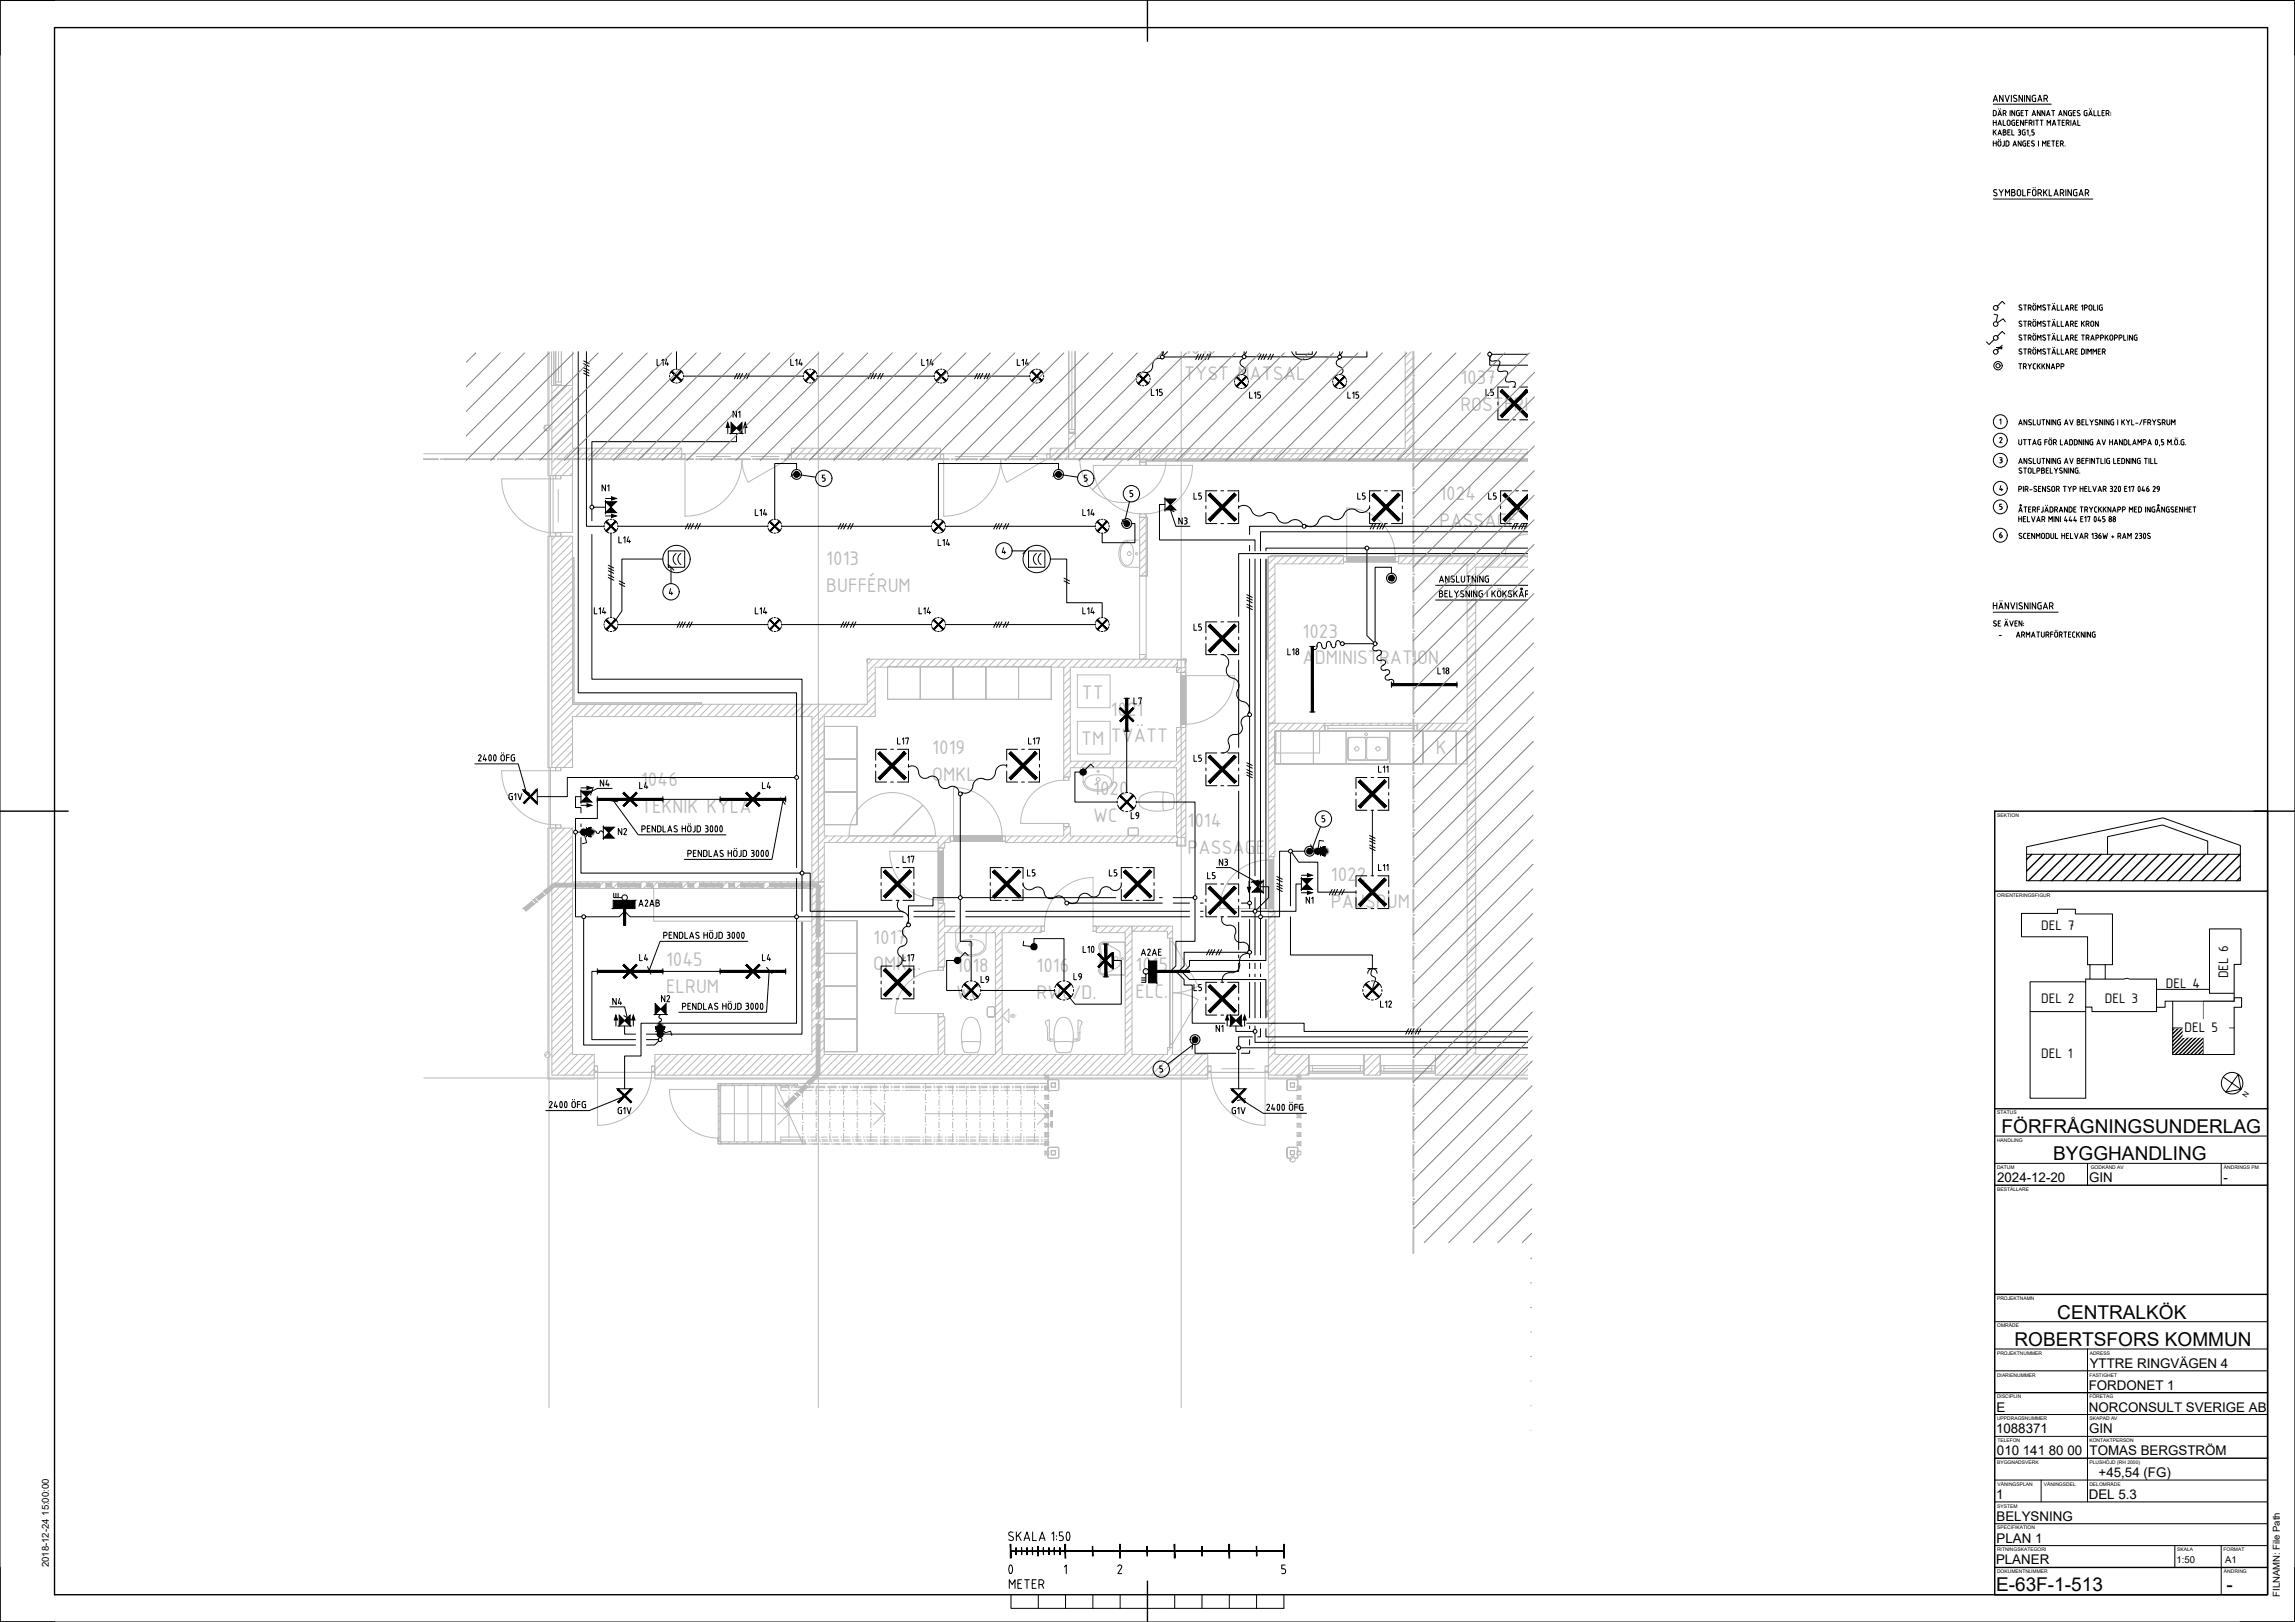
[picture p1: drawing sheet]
<svg xmlns="http://www.w3.org/2000/svg" width="841mm" height="594mm" viewBox="0 0 841 594" stroke-linecap="round" stroke-linejoin="round" font-family="sans-serif">
<defs><g id="words">
<text font-size="10.1" x="364.1" y="578.9">0</text>
<g font-size="7.8" fill="#bababa">
<text x="433.9" y="129.5">1010</text>
<text x="433.9" y="139.3">TYST MATSAL</text>
<text x="535.2" y="140.8">1037</text>
<text x="535.2" y="150.6">ROSTFRITT FRD</text>
<text x="527.5" y="183.1">1024</text>
<text x="527.5" y="192.9">PASSAGE</text>
<text x="302.8" y="207.1">1013</text>
<text x="302.8" y="216.9">BUFFÉRUM</text>
<text x="477.4" y="233.5">1023</text>
<text x="477.4" y="243.3">ADMINISTRATION</text>
<text x="396.5" y="256">TT</text>
<text x="407" y="262.1">1021</text>
<text x="396.2" y="273">TM</text>
<text x="407" y="271.9">TVÄTT</text>
<text x="341.7" y="276.2">1019</text>
<text x="526.1" y="276">K</text>
<text x="234.9" y="287.9">1046</text>
<text x="341.7" y="286">OMKL.</text>
<text x="400.6" y="291.3">1020</text>
<text x="234.9" y="297.7">TEKNIK KYLA</text>
<text x="400.6" y="301">WC</text>
<text x="435.2" y="303">1014</text>
<text x="435.2" y="312.8">PASSAGE</text>
<text x="487.7" y="322.6">1022</text>
<text x="487.7" y="332.4">PAUSRUM</text>
<text x="320" y="345.6">1017</text>
<text x="244.1" y="353.8">1045</text>
<text x="320" y="355.4">OMKL.</text>
<text x="350.4" y="355.9">1018</text>
<text x="379.9" y="355.9">1016</text>
<text x="416.1" y="355.7">1015</text>
<text x="244.1" y="363.6">ELRUM</text>
<text x="350.4" y="365.7">WC</text>
<text x="379.9" y="365.7">RWC/D.</text>
<text x="416.1" y="365.5">ELC.</text>
</g>
<g font-size="7">
<text x="733.5" y="415">FÖRFRÅGNINGSUNDERLAG</text>
<text x="752.4" y="425">BYGGHANDLING</text>
<text x="753.9" y="483">CENTRALKÖK</text>
<text x="738.2" y="493">ROBERTSFORS KOMMUN</text>
<text x="731.5" y="582.8">E-63F-1-513</text>
<text x="815.9" y="582.8">-</text>
</g>
<text font-size="6.6" x="368.7" y="583.1">METER</text>
<g font-size="5.4">
<text x="748" y="340.5">DEL 7</text>
<text x="816.5" y="358.4" transform="rotate(-90 816.5 358.4)">DEL 6</text>
<text x="793.7" y="361.8">DEL 4</text>
<text x="748" y="367.2">DEL 2</text>
<text x="771.3" y="367.2">DEL 3</text>
<text x="800.6" y="377.8">DEL 5</text>
<text x="748" y="387.4">DEL 1</text>
</g>
<g font-size="4.9">
<text x="731.9" y="433">2024-12-20</text>
<text x="765.6" y="433">GIN</text>
<text x="814.9" y="433">-</text>
<text x="765.8" y="501">YTTRE RINGVÄGEN 4</text>
<text x="765.4" y="509">FORDONET 1</text>
<text x="731.6" y="517">E</text>
<text x="765.5" y="517">NORCONSULT SVERIGE AB</text>
<text x="731.5" y="525">1088371</text>
<text x="765.6" y="525">GIN</text>
<text x="731.8" y="533">010 141 80 00</text>
<text x="765.7" y="533">TOMAS BERGSTRÖM</text>
<text x="769.1" y="541">+45,54 (FG)</text>
<text x="731.5" y="549">1</text>
<text x="765.5" y="549">DEL 5.3</text>
<text x="731.6" y="557">BELYSNING</text>
<text x="731.6" y="565">PLAN 1</text>
<text x="731.5" y="573">PLANER</text>
</g>
<g font-size="3.5">
<text x="17.9" y="574" transform="rotate(-90 17.9 574)">2018-12-24 15:00:00</text>
<text x="797.6" y="572.4">1:50</text>
<text x="815.4" y="572.4">A1</text>
<text x="835.5" y="584.9" transform="rotate(-90 835.5 584.9)">FILNAMN: File Path</text>
</g>
<text font-size="2.8" x="823.3" y="402" transform="rotate(-56 823.3 402)">N</text>
<g font-size="1.8">
<text x="731.9" y="299.2">SEKTION</text>
<text x="731.9" y="328.5">ORIENTERINGSFIGUR</text>
<text x="731.9" y="408.2">STATUS</text>
<text x="731.8" y="418.2">HANDLING</text>
<text x="731.8" y="428.2">DATUM</text>
<text x="766.2" y="428.2">GODKÄND AV</text>
<text x="815" y="428.2">ÄNDRINGS PM</text>
<text x="731.9" y="436.2">BESTÄLLARE</text>
<text x="731.8" y="476.2">PROJEKTNAMN</text>
<text x="731.9" y="486.2">OMRÅDE</text>
<text x="731.8" y="496.2">PROJEKTNUMMER</text>
<text x="765.8" y="496.2">ADRESS</text>
<text x="731.8" y="504.2">DIARIENUMMER</text>
<text x="765.7" y="504.2">FASTIGHET</text>
<text x="731.8" y="512.2">DISCIPLIN</text>
<text x="765.7" y="512.2">FÖRETAG</text>
<text x="731.8" y="520.2">UPPDRAGSNUMMER</text>
<text x="765.7" y="520.2">SKAPAD AV</text>
<text x="731.9" y="528.2">TELEFON</text>
<text x="765.7" y="528.2">KONTAKTPERSON</text>
<text x="731.9" y="536.2">BYGGNADSVERK</text>
<text x="765.7" y="536.2">PLUSHÖJD (RH 2000)</text>
<text x="732" y="544.2">VÅNINGSPLAN</text>
<text x="749" y="544.2">VÅNINGSDEL</text>
<text x="765.7" y="544.2">DELOMRÅDE</text>
<text x="731.9" y="552.2">SYSTEM</text>
<text x="731.9" y="560.2">SPECIFIKATION</text>
<text x="731.8" y="568.2">RITNINGSKATEGORI</text>
<text x="797.9" y="568.2">SKALA</text>
<text x="814.8" y="568.2">FORMAT</text>
<text x="731.8" y="576.2">DOKUMENTNUMMER</text>
<text x="815" y="576.2">ÄNDRING</text>
</g>
</g></defs>
<g fill="none" stroke="#bababa" stroke-width=".37">
<path d="M200.8 128.8v27h-.7a1.04 1.04 0 0 0-.8 .9 1.04 1.04 0 0 0 .7 1h.8v16.5h2.1M201.2 128.8v386.9M202.1 128.8v12.4h1.5v-12.4M203.6 128.8v11.1h2.1v-11.1v12.1h-2.1zM204.7 128.8v11.1M209.8 128.8v12.4h-6.9v-12.4v12.4M391.6 128.8v39.4h26v-4h-23.6v-35.4M391.6 128.8v28.5h2.4v-28.5M391.6 128.8v29.5h2.4v-29.5M392.8 128.8v28.5M394 128.8v29.8h-2.4M432.9 128.8v386.9"/>
<path d="M514.9 128.8v35.4h-97.3v4.2h100.3l.2-39.6M517.2 128.8l-2.3 2.3M518.1 130.8l-3.2 3.1M518.1 133.6l-3.2 3.1M518.1 139.2l-3.2 3.2M518.1 136.4l-3.2 3.2M201.4 156.1l-1.4 1.4M202.2 141.2h7.6v23h40v4h-40v6h-7.6zM202.2 141.2h7.6M205 141.2l-2.8 2.8M207.8 141.2l-5.6 5.6M209.8 142l-7.6 7.6"/>
<path d="M209.8 144.9l-7.6 7.6M209.8 147.7l-7.6 7.6M209.8 150.5l-7.6 7.6M209.8 153.3l-7.6 7.6M209.8 156.2l-7.6 7.6M209.8 159l-7.6 7.6M394 158.7l-2.4 2.4M518.1 147.7l-3.2 3.2M518.1 142.1l-3.2 3.1M518.1 153.4l-3.2 3.1M518.1 156.2l-3.2 3.2M518.1 144.9l-3.2 3.2"/>
<path d="M518.1 150.6l-3.2 3.1M518.1 159l-3.2 3.2M155.3 166.2h404.6M183.8 175.4a19.8 19.8 0 0 0 19.8 19.8M183.8 175.4h19.8v-1.2h1.9v1.2M201.7 174.2v22.2M202.7 174.2v20.8h7.1v-20.8M203.6 174.4v1h1.9v-1M204.6 179.4v11.8M209.8 161.8l-7.6 7.6M209.8 170.3l-3.9 3.9M209.8 173.2l-1 1"/>
<path d="M210.3 164.2l-8.1 8M213.1 164.2l-10 10M216 164.2l-4 4M218.8 164.2l-4 4M221.6 164.2l-4 4M224.5 164.2l-4 4M227.3 164.2l-4 4M230.1 164.2l-4 4M232.9 164.2l-4 4M235.8 164.2l-4 4M238.6 164.2l-4 4M241.4 164.2l-4 4"/>
<path d="M244.3 164.2l-4 4M247.1 164.2l-4 4M249.8 164.3l-3.9 3.9M249.8 167.1l-1 1.1M250 166.3h1v1.9h-1M251 166.3h-1.2v1.9h1.2v20.9a20.9 20.9 0 0 0 20.9-20.9 16.9 16.9 0 0 0 2.3 8.4l14.6-8.4M255.2 167.2h12.5M275.3 167.2h10.1M288.8 166.3h1.2v1.9h-1.2M288.8 168.2h1M289.8 166.3h-1v1.9M290 164.2h54.6v4h-54.6z"/>
<path d="M292.3 164.2l-2.3 2.3M295.2 164.2l-4 4M298 164.2l-4 4M300.8 164.2l-4 4M303.7 164.2l-4 4M306.5 164.2l-4 4M309.3 164.2l-4 4M312.1 164.2l-4 4M315 164.2l-4 4M317.8 164.2l-4 4M320.6 164.2l-4 4M323.4 164.2l-4 4"/>
<path d="M326.3 164.2l-4 4M329.1 164.2l-4 4M331.9 164.2l-4 4M334.8 164.2l-4 4M337.6 164.2l-4 4M340.4 164.2l-4 4M343.3 164.2l-4 4M344.6 165.6l-2.5 2.6M344.8 168.2h1v20.9a20.9 20.9 0 0 0 20.9-20.9 16.9 16.9 0 0 0 2.3 8.4l14.6-8.4M344.8 166.3h1v1.9h-1.2v-1.9h1.2M350 167.2h12.5M370.1 167.2h10.1"/>
<path d="M383.6 166.3h1.2v1.9h-1.2M383.6 168.2h1M384.6 166.3h-1v1.9M384.8 164.2h6.8v4h-6.8zM385.7 164.2l-.9 .8M388.5 164.2l-3.7 3.7M391.4 164.2l-4.1 4M394 161.5l-2.4 2.4M394.1 164.2l-3.9 4M395.6 168.2h16zM395.6 168.2h.1M395.6 168.2h16h-16"/>
<path d="M395.6 168.2h22M395.7 168.2h15.8h-15.8M395.7 168.2h15.8zM395.7 168.2a15.8 15.8 0 0 0 15.8 15.9 15.8 15.8 0 0 0 15.9-15.7M396.9 164.2l-3.9 4M399.8 164.2l-4 4M402.6 164.2l-3.9 4M405.4 164.2l-3.9 4M408.2 164.2l-3.9 4M411.1 164.2l-4 4M411.4 168.2l-11.1 11.2 11.2-11.2M411.6 168.2h-16h16"/>
<path d="M411.6 168.2h.1M413.9 164.2l-3.9 4M416.7 164.2l-3.9 4M417.6 168.4h2.4v.9h-2.4zM417.6 169.5v.9h2.4v-.9M417.6 170.4v-1.1h2.4v1.1M418.4 170.4h-17.8a17.8 17.8 0 0 0 17.8 17.8M419.2 170.4h17.8a17.8 17.8 0 0 1-17.8 17.8M419.5 164.2l-3.9 4M422.4 164.2l-4.8 4.8M425.2 164.2l-4.2 4.2M428 164.2l-4.1 4.2"/>
<path d="M430.9 164.2l-4.2 4.2M433.7 164.2l-4.2 4.2M436.5 164.2l-4.1 4.2M439.3 164.2l-4.1 4.2M442.2 164.2l-4.2 4.2M445 164.2l-4.2 4.2M447.8 164.2l-4.1 4.2M450.7 164.2l-4.2 4.2M453.5 164.2l-4.2 4.2M456.3 164.2l-4.1 4.2M459.1 164.2l-4.1 4.2M462 164.2l-4.2 4.2"/>
<path d="M464.8 164.2l-4.1 4.2M467.6 164.2l-4.1 4.2M470.5 164.2l-4.2 4.2M473.3 164.2l-4.2 4.2M476.1 164.2l-4.1 4.2M478.9 164.2l-4.1 4.2M481.8 164.2l-4.2 4.2M484.6 164.2l-4.2 4.2M487.4 164.2l-4.1 4.2M490.3 164.2l-4.2 4.2M493.1 164.2l-4.2 4.2M495.9 164.2l-4.1 4.2"/>
<path d="M498.8 164.2l-4.2 4.2M501.6 164.2l-4.2 4.2M504.4 164.2l-4.2 4.2M507.2 164.2l-4.1 4.2M510.1 164.2l-4.2 4.2M512.9 164.2l-4.2 4.2M518.1 161.9l-6.5 6.5M518.2 164.5l-3.8 3.9M521.1 164.5l-3.9 3.9M523.9 164.5l-3.9 3.9M526.7 164.5l-3.8 3.9M529.6 164.5l-3.9 3.9"/>
<path d="M532.4 164.5l-3.9 3.9M535.2 164.5l-3.9 3.9M538 164.5l-3.8 3.9M540.9 164.5l-3.9 3.9M543.7 164.5l-3.9 3.9M546.5 164.5l-3.8 3.9M549.4 164.5l-3.9 3.9M552.2 164.5l-3.9 3.9M555 164.5l-3.8 3.9M557.8 164.5l-3.8 3.9M559.9 168.8h-139.9h139.9M559.9 164.5h-42v3.9h42"/>
<path d="M559.9 165.3l-3.1 3.1M559.9 168.1l-.3 .3M202.2 196.4h7.6v61.6h108v-16.5h113.7v2.9h-39.3v34.4h39v-12.3h3.4v43.4h-3.4v-1.3h-62.8v-2.4h21.4v-3.4h2.4v3.4h39.3v3.4h2.8v-2.8h-3.1v-25.6h-39v3.4h-2.4v-40.2h-69.1v18.1h-18.6v43.7h46.1v2.4h-2v2h-2.4v-2h-41.7v14.4h-4.6v-60.5h-87.7v18.6h-7.6zM202.9 196.4h-2.1v84.7h2.1M203.5 196.4l-1.3 1.3M203.6 195.2h1.9v1M203.6 195.2v1.2h1.9v-1.2M203.6 195.2v1M206.4 196.4l-4.2 4.1M209.2 196.4l-7 7M209.8 198.6l-7.6 7.6M411.4 198.7l1.3-.8 4.9-.1v10l-4.6-.1a4.8 4.8 0 0 1-2.9-5.9l.4-1.7z"/>
<path d="M411.6 199.2a2.02 2.02 0 0 1 2.3-.5 2.02 2.02 0 0 1 1.3 1.9l.1 3.1a2.63 2.63 0 0 1-3 3.2 5.8 5.8 0 0 1-.7-7.7zM417.6 189.5h2.4v21.4h-2.4zM417.6 188.2h2.4v1.1M417.6 188.2v1.3h2.4v-1.3M417.6 188.2v1.1M419.7 189.5h.5M419.8 189.5l-2.2 2.1M419.9 189.5h.5h-.5M420 192.1l-2.4 2.4M420 197.7l-2.4 2.4M420 194.9l-2.4 2.4M420.4 189.5v21.4v-21.4"/>
<path d="M559.9 195.6a8.1 8.1 0 0 0-8.3 7.8M209.8 204.2h.5h-.5M209.8 201.4l-7.6 7.6M209.8 204.3l-7.6 7.6M209.8 207.1l-7.6 7.6M209.8 209.9l-7.6 7.6M209.8 212.8l-7.6 7.5M209.8 215.6l-7.6 7.6M209.8 218.4l-7.6 7.6M209.8 204.2v53.8M209.8 204.2h.3M210.3 204.2v53.2h46.7"/>
<path d="M417.6 210.9h2.4v28.8h-2.4zM419.7 210.9h.5M419.9 210.9h.5h-.5M420 200.5l-2.4 2.4M420 209l-1.9 1.9M420 203.4l-2.4 2.4M420 206.2l-2.4 2.4M464.6 204.9h.2h-.5h.5v36.6M464.7 203.8l1.1 .2h-1l-.1 .9zM464.8 203.8l-.1 .1M464.8 203.9h27.5v2.6h-25.1v58.4h-2.4zM465.8 203.9v-.5v.5"/>
<path d="M465.8 203.4h26.5h-26.5M465.8 203.7v.2M467.2 212.7l-2.4 2.4M467.2 215.6l-2.4 2.4M467.2 207.1l-2.4 2.4M467.2 209.9l-2.4 2.4M467.2 218.4l-2.4 2.4M467.6 203.9l-2.8 2.7M470.4 203.9l-2.6 2.6M473.3 203.9l-2.7 2.6M476.1 203.9l-2.7 2.6M478.9 203.9l-2.6 2.6"/>
<path d="M481.7 203.9l-2.6 2.6M484.6 203.9l-2.7 2.6M487.4 203.9l-2.6 2.6M490.2 203.9l-2.6 2.6M492.3 204v-.6v.6M492.3 204.6l-1.9 1.9M492.3 203.7v.5M492.5 203.9h1v1.9h-1M493.5 203.9v-17.8a17.8 17.8 0 0 1 17.8 17.8h1.2v1.9h-1.2M493.5 203.9v1.9h17.8h-17.8zM493.5 203.9h17.8h-17.8M493.5 203.9h-1.2v1.9h1.2"/>
<path d="M497.1 204.8h10.7M511.3 205.8v-1.9v1.9M512.3 203.9h-1v1.9h1M512.5 204v-.6v.6M512.5 203.4h46.4h-46.4M512.5 203.7v.5l.3-.3M515.7 203.9l-2.7 2.6M518.5 203.9l-2.6 2.6M521.3 203.9l-2.6 2.6M524.2 203.9l-2.7 2.6M527 203.9l-2.6 2.6M529.8 203.9l-2.6 2.6"/>
<path d="M532.7 203.9l-2.7 2.6M535.5 203.9l-2.7 2.6M538.3 203.9l-2.6 2.6M540.8 209.9l-3.2 3.1M540.8 212.7l-3.2 3.2M540.8 215.6l-3.2 3.1M540.8 218.4l-3.2 3.1M541.1 203.9l-3.5 3.5M544 203.9l-6.4 6.3M546.8 203.9l-3.9 3.8M549.6 203.9l-3.8 3.8M552.4 203.9l-3.8 3.8"/>
<path d="M555.3 203.9l-3.9 3.8M558.1 203.9l-3.9 3.8M558.9 203.8h1zM558.9 203.8l1 .1zM558.9 203.9v-.5v.5M558.9 203.8h1M558.9 203.7v.2M559.6 203.9h.3zM559.9 207.7h-19.1v178.5h19.1M559.9 203.9h-47.4v2.6h25.1v58.4h-72.8v48.9h2.4v-46h70.4M559.9 204.9l-2.8 2.8M559.9 203.5l-.2 .3"/>
<path d="M559.9 203.6l-.1 .2M209.8 221.2l-7.6 7.6M209.8 224.1l-7.6 7.5M209.8 226.9l-7.6 7.6M209.8 229.7l-7.6 7.6M209.8 232.6l-7.6 7.5M209.8 235.4l-7.6 7.6M209.8 238.2l-7.6 7.6M417.6 239.7h2.4v1.8h-2.4zM467.2 229.7l-2.4 2.4M467.2 235.4l-2.4 2.4M467.2 221.2l-2.4 2.4"/>
<path d="M467.2 224l-2.4 2.5M467.2 226.9l-2.4 2.4M467.2 232.5l-2.4 2.4M467.2 238.2l-2.4 2.4M540.8 224l-3.2 3.2M540.8 232.5l-3.2 3.2M540.8 221.2l-3.2 3.1M540.8 226.9l-3.2 3.1M540.8 229.7l-3.2 3.1M540.8 235.3l-3.2 3.2M540.8 238.2l-3.2 3.1M209.8 241l-7.6 7.6"/>
<path d="M209.8 243.9l-7.6 7.6M209.8 246.7l-7.6 7.6M209.8 249.5l-7.6 7.6M209.8 252.3l-7.6 7.6M209.8 255.2l-7.6 7.6M209.9 258l-7.7 7.6M212.7 258l-10.5 10.4M215.5 258l-4.5 4.5M218.4 258l-4.6 4.5M221.2 258l-4.5 4.5M224 258l-4.5 4.5M226.8 258l-4.5 4.5"/>
<path d="M229.7 258l-4.6 4.5M232.5 258l-4.5 4.5M235.3 258l-4.5 4.5M238.1 258l-4.5 4.5M241 258l-4.5 4.5M243.8 258l-4.5 4.5M246.6 258l-4.5 4.5M249.5 258l-4.6 4.5M252.3 258l-4.5 4.5M255.1 258l-4.5 4.5M257 258v-.6v.6M257 257.7v.3"/>
<path d="M258 258l-4.6 4.5M260.8 258l-4.5 4.5M263.6 258l-4.5 4.5M266.4 258l-4.5 4.5M269.3 258l-4.5 4.5M272.1 258l-4.5 4.5M274.9 258l-4.5 4.5M277.7 258l-4.5 4.5M280.6 258l-4.5 4.5M283.4 258l-4.5 4.5M286.2 258l-4.5 4.5M289.1 258l-4.6 4.5"/>
<path d="M291.9 258l-4.5 4.5M294.7 258l-4.5 4.5M297.6 258l-4.6 4.5M300.4 258l-4.5 4.5M303.2 258l-5.7 5.6M306 258l-8.5 8.4M308.9 258l-4.5 4.5M311.7 258l-4.5 4.5M314.5 258l-4.5 4.5M317.4 258l-4.6 4.5M317.7 241.4h1l-.9 .1v1zM319.7 241.5l-1.9 1.8"/>
<path d="M320.7 246.1l-2.9 2.9M320.7 254.6l-2.9 2.9M320.7 257.4l-5 5.1M320.7 248.9l-2.9 2.9M320.7 251.7l-2.9 2.9M322.5 241.5l-4.7 4.7M325.3 244.4v11.7h12v-12h-12v12h12v-11.7v11.7h12v-12h-12v12h12v-11.7v11.7h12v-12h-12v12h12v-11.7v11.7h12v-12h-12v12h12v-11.7v11.7h12v-12h-12v12h12v-11.7M325.4 241.5l-2.9 2.9M328.2 241.5l-2.9 2.9M331 241.5l-2.9 2.9M333.8 241.5l-2.9 2.9M336.7 241.5l-2.9 2.9"/>
<path d="M339.5 241.5l-2.9 2.9M342.3 241.5l-2.9 2.9M345.1 241.5l-2.9 2.9M348 241.5l-2.9 2.9M350.8 241.5l-2.9 2.9M353.6 241.5l-2.9 2.9M356.5 241.5l-2.9 2.9M359.3 241.5l-2.9 2.9M362.1 241.5l-2.9 2.9M365 241.5l-2.9 2.9M367.8 241.5l-2.9 2.9M370.6 241.5l-2.9 2.9"/>
<path d="M373.4 241.5l-2.9 2.9M376.3 241.5l-2.9 2.9M379.1 241.5l-2.9 2.9M381.9 241.5l-2.9 2.9M384.7 241.5l-2.9 2.9M387.6 241.5l-2.9 2.9M390.4 241.5l-2.9 2.9M392.2 251l-2.4 2.4M392.2 256.6l-2.4 2.4M392.2 245.3l-2.4 2.4M392.2 248.2l-2.4 2.3M392.2 253.8l-2.4 2.4"/>
<path d="M392.2 259.5l-2.4 2.3M393.2 241.5l-3.4 3.4M394.8 247.2h12v12h-12zM396.1 241.5l-2.9 2.9M398.9 241.5l-2.9 2.9M401.7 241.5l-2.9 2.9M404.6 241.5l-2.9 2.9M407.4 241.5l-2.9 2.9M410.2 241.5l-2.9 2.9M413 241.5l-2.9 2.9M415.9 241.5l-2.9 2.9M420 240.1l-4.2 4.3"/>
<path d="M421.5 241.5l-2.9 2.9M424.3 241.5l-2.9 2.9M427.2 241.5l-2.9 2.9M430 241.5l-2.9 2.9M431.5 241.5h3.1v4.8h-3.4v-1.9l3.1 .2v-2.8h-2.8zM431.5 242.8l-1.6 1.6M432.6 244.6l-1.4 1.4M432.6 247.5v17.8v-17.8h2zM432.6 246.5v1h2v-1M432.6 247.5v-1.2h2v1.2M432.8 241.5l-.3 .3M433.6 241.4h1.1v1l-.1-.9z"/>
<path d="M434.6 247.5l17.8-.1a17.8 17.8 0 0 1-17.8 17.8v1.3h-2v-1.2M434.6 247.5v17.8v-17.8M434.6 245.4l-.9 .9M434.6 242.6l-.3 .3M464.3 241.5v-36.6v36.6M464.6 241.5h.2M464.8 241.5h-.5h.5M467.2 246.7l-2.4 2.4M467.2 252.3l-2.4 2.4M467.2 241l-2.4 2.4M467.2 243.9l-2.4 2.3M467.2 249.5l-2.4 2.4"/>
<path d="M467.2 255.2l-2.4 2.4M467.2 258l-2.4 2.4M540.8 241l-3.2 3.2M540.8 246.6l-3.2 3.2M540.8 243.8l-3.2 3.2M540.8 249.5l-3.2 3.1M540.8 252.3l-3.2 3.2M540.8 255.1l-3.2 3.2M540.8 258l-3.2 3.1M209.8 263.7l-7.6 7.5M209.8 266.5l-7.6 7.6M209.8 269.3l-7.6 7.6"/>
<path d="M209.8 272.2l-7.6 7.5M209.8 275l-6.1 6.1M209.8 277.8l-3.3 3.3M302.1 278.1h12v12h-12v-12h12v12h-12zM302.1 266.1h12v12h-12v-12h12v12h-12zM302.1 270.4l-4.6 4.5M302.1 276l-4.6 4.6M302.1 278.9l-4.6 4.5M302.1 267.6l-4.6 4.5M302.1 264.7l-4.6 4.6M302.1 273.2l-4.6 4.5M320.7 260.2l-2.2 2.3"/>
<path d="M392.2 273.6l-2.4 2.4M392.2 265.1l-2.4 2.4M392.2 262.3l-2.4 2.4M392.2 267.9l-2.4 2.4M392.2 270.8l-2.4 2.4M392.2 276.4l-2.4 2.4M392.7 278.8l-2.9 2.9M394.8 264.2h12v12h-12zM395.5 278.8l-2.4 2.4M398.3 278.8l-2.4 2.4M401.2 278.8l-2.4 2.4M404 278.8l-2.4 2.4"/>
<path d="M406.8 278.8l-2.4 2.4M409.6 278.8l-2.4 2.4M412.5 278.8l-2.4 2.4M415.3 278.8l-2.4 2.4M418.1 278.8l-2.4 2.4M420.9 278.8l-2.4 2.4M423.8 278.8l-2.4 2.4M426.6 278.8l-2.4 2.4M429.4 278.8l-2.4 2.4M432.6 265.3h2h-2M432.6 266.3v-1h2v1M433.3 266.5l-2.1 2.1"/>
<path d="M434.6 279.4l-3.4 3.3M434.6 270.9l-3.4 3.3M434.6 268l-3.4 3.4M434.6 273.7l-3.4 3.4M434.6 276.5l-4.7 4.7M467.2 267.8v12h54.1v-12v12h-54.1v-12h54.1v12h-54.1v-12h54.1zM467.2 263.6l-2.4 2.5M467.2 269.3l-2.4 2.4M467.2 260.8l-2.4 2.4M467.2 275l-2.4 2.4M467.2 272.1l-2.4 2.4M467.2 277.8l-2.4 2.4"/>
<path d="M467.6 267.8h16v8h-16zM468.8 264.9l-4 4M469.3 267.8h12v12h-12zM471.6 264.9l-2.9 2.9M474.5 264.9l-2.9 2.9M477.3 264.9l-2.9 2.9M480.1 264.9l-2.9 2.9M481.3 267.8h12v12h-12zM482.9 264.9l-2.9 2.9M485.3 264.9v2.9M485.6 265.7h33.6v2.1h-33.6zM485.8 264.9l-2.9 2.9"/>
<path d="M486.6 265.7h31.6v2.1h-31.6zM486.6 266.8h31.6M488.6 264.9l-.8 .8M491.4 264.9l-.8 .8M493.3 267.8h16v12h-16zM494 270.1h14.6v8.3h-14.6zM494 271.1v6.3M494 277.4l.4 .8 .6 .2M494 277.4a1.01 1.01 0 0 0 1 1M494.2 264.9l-.7 .8M495 278.4h12.6M495 270.1a1.01 1.01 0 0 0-1 1"/>
<path d="M495 270.1l-.6 .2-.4 .8M497.1 264.9l-.8 .8M499.4 270.1a1.01 1.01 0 0 1 1 1v6.3a.97 .97 0 0 1-1 1M499.9 264.9l-.8 .8M501.8 270.1a1.01 1.01 0 0 0-1 1v6.3a1.01 1.01 0 0 0 1 1M502.7 264.9l-.8 .8M505.6 264.9l-.8 .8M507.6 270.1h-12.6M507.6 270.1a1.01 1.01 0 0 1 1 1M507.6 270.1l.6 .2 .5 .8M508.4 264.9l-.8 .8M508.6 271.1v6.3"/>
<path d="M508.6 277.4a1.01 1.01 0 0 1-1 1M508.7 277.4l-.2 .6-.9 .4M509.3 267.8h12v12h-12v-12h12v12h-12M511.2 264.9l-.8 .8M514.1 264.9l-.9 .8M516.9 264.9l-.8 .8M519.5 264.9v2.9M519.7 264.9l-.8 .8M521.3 278.6v-10.8h-54.1v12h42.1M521.3 267.8h.3v12h-.3zM521.6 267.8h12v12h-12zM521.6 267.8v12h12v-12h4"/>
<path d="M522.5 264.9l-2.9 2.9M525.4 264.9l-2.9 2.9M528.2 264.9l-2.9 2.9M531 264.9l-2.9 2.9M533.6 267.8v12h4v-12M533.8 264.9l-2.9 2.9M536.7 264.9l-2.9 2.9M537.6 267.8v118.4h-11.6v7.6h33.9M540.8 263.6l-4.2 4.2M540.8 277.8l-3.2 3.1M540.8 260.8l-3.2 3.1M540.8 266.5l-3.2 3.1"/>
<path d="M540.8 269.3l-3.2 3.1M540.8 272.1l-3.2 3.2M540.8 274.9l-3.2 3.2M201.7 281.1v22.2M203.6 281.3v1h-19.8a19.8 19.8 0 0 0 19.8 19.8M205.5 281.3v1h-1.9v-1.2h1.9v1.2M209.8 280.6l-.5 .5M302.1 290.1h12v12h-12v-12h12v12h-12zM302.1 293l-4.6 4.6M302.1 284.5l-4.6 4.6M302.1 281.7l-4.6 4.5M302.1 287.4l-4.6 4.5"/>
<path d="M302.1 290.2l-4.6 4.5M302.1 295.9l-4.6 4.5M302.1 298.7l-4.6 4.5M389.8 284.8v1h1.9v-1M389.8 285.8v-1.2h1.9v1.2M389.8 285.8a15.8 15.8 0 0 0-15.8 15.8h15.8v1.2h1.9v-1.2M392.2 282.1l-2.4 2.4M396.8 281.2h11.2l-.1 5.2a4.9 4.9 0 0 1-5.5 3.4 4.9 4.9 0 0 1-5.5-3.4zM398.2 284.9l2.1-1 3.1-.1a3.1 3.1 0 0 1 3.8 3.1 6.1 6.1 0 0 1-7.9 1.7 2.25 2.25 0 0 1-1.1-3.7zM426.5 290.2h.6M426.5 290.1l-.2 .3-.2 3.1 .2 3.2 .2 .2M426.5 290.1a12.3 12.3 0 0 0-8.5 1.6 2.91 2.91 0 0 0-.4 3.1 2.91 2.91 0 0 0 2.6 1.7l2.9 .6 3.4-.2"/>
<path d="M427.1 296.9h-.6M427.1 290.2l2.6 .6a6.7 6.7 0 0 1 .3 5.2l-2.9 .9M434.6 285l-3.4 3.4M434.6 293.5l-3.4 3.4M434.6 282.2l-3.4 3.4M434.6 287.8l-3.4 3.4M434.6 290.7l-3.4 3.4M434.6 296.3l-3.4 3.4M434.6 299.1l-3.4 3.4M467.2 280.6l-2.4 2.4M467.2 283.5l-2.4 2.3M467.2 297.6l-2.4 2.4"/>
<path d="M467.2 291.9l-2.4 2.4M467.2 289.1l-2.4 2.4M467.2 286.3l-2.4 2.4M467.2 294.8l-2.4 2.4M540.8 280.6l-3.2 3.1M540.8 283.4l-3.2 3.2M540.8 286.3l-3.2 3.1M540.8 289.1l-3.2 3.1M540.8 291.9l-3.2 3.2M540.8 294.7l-3.2 3.2M540.8 297.6l-3.2 3.1M202.9 303.3h-2.1v21.9"/>
<path d="M203.6 302.1h1.9v1M203.6 302.1v1.2h1.9v-1.2M203.6 302.1v1M204.1 303.3l-1.9 1.9M206.9 303.3l-4.7 4.7M209.8 303.3l-7.6 7.5M209.8 306.1l-7.6 7.6M209.8 308.9l-7.6 7.6M209.8 311.8l-7.6 7.5M209.8 314.6l-7.6 7.5M209.8 317.4l-6.1 6.1M302.1 301.5l-4.6 4.5"/>
<path d="M302.1 310l-4.6 4.5M302.1 315.7l-4.6 4.5M302.1 304.3l-4.6 4.6M302.1 312.8l-4.6 4.5M302.1 318.5l-4.6 4.5M303 306.2l-5.5 5.5M305.9 306.2l-2.4 2.4M308.7 306.2l-2.4 2.4M311.5 306.2l-2.4 2.4M314.3 306.2l-2.3 2.4M317.2 306.2l-2.4 2.4M320 306.2l-2.4 2.4"/>
<path d="M322.8 306.2l-2.4 2.4M325.7 306.2l-2.4 2.4M326 311.8h17.8v-1.2h1.9v1.2M326 311.8a17.8 17.8 0 0 0 17.8 17.8M326.9 306.1h16h-16M326.9 306.1l16 .1zM326.9 306.2h15.9zM327 306.1l11.1-11.2-11.1 11.2M328.5 306.2l-2.4 2.4M331.3 306.2l-2.4 2.4M334.2 306.2l-2.5 2.4M337 306.2l-2.4 2.4"/>
<path d="M339.8 306.2l-2.4 2.4M342.6 306.2l-2.4 2.4M342.8 306.1a15.8 15.8 0 0 0-15.8-15.8 15.8 15.8 0 0 0-15.9 15.8h31.7M342.8 306.1h-15.9h15.9M342.8 306.2h-15.9h15.9M342.9 306.2h-16h16M342.9 306.1h.1M343.8 311.8h1.9v17.8v-17.8zM343.8 310.8v1h1.9v-1M345.5 306.2l-2.4 2.4M348.2 306.3l-4.3 4.3M348.4 306.2h1v1.9h-1"/>
<path d="M349.4 306.2v-17.8a17.8 17.8 0 0 1 17.8 17.8h1.2v1.9h-1.2M349.4 306.2v1.9h17.8h-17.8zM349.4 306.2h17.8h-17.8M349.4 306.2h-1.2v1.9h1.2M367.2 308.1v-1.9v1.9M368.2 306.2h-1v1.9h1M370.9 306.2l-2.4 2.4M373.7 306.2l-2.4 2.4M376.6 306.2l-2.4 2.4M379.4 306.2l-2.4 2.4M382.2 306.2l-2.4 2.4M385.1 306.2l-2.4 2.4"/>
<path d="M387.9 306.2l-2.4 2.4M389.8 302.6v-1h1.9v1M391.3 302.8l-1.5 1.5M392.2 304.7l-3.9 3.9M393.6 306.2l-2.4 2.4M396.4 306.2l-2.4 2.4M399.2 306.2l-2.4 2.4M402 306.2l-2.4 2.4M404.9 306.2l-2.4 2.4M407.7 306.2l-2.4 2.4M410.5 306.2l-2.4 2.4M413.3 306.2l-2.3 2.4"/>
<path d="M413.4 305.5v-1.9v1.9M413.4 305.5l.1 .1M413.5 305.6l.2 .3M413.7 305.9l3.2 .1h-3.2M416.2 306.2l-2.4 2.4M417.1 305.8l-.2 .2M417.1 303.7l-.4-.5-3 .1-.2 .4-.1 1.8M417.1 303.6v2.1M417.1 303.6v1.9l-.2 .5h-3.2l-.3-.4M419 306.2l-2.4 2.4M421.8 306.2l-2.4 2.4M424.7 306.2l-2.4 2.4"/>
<path d="M427.5 306.2l-2.4 2.4M430.3 306.2l-2.4 2.4M431.5 307.9l-.8 .7M432.6 309.6l-.3 .3M434.6 302l-3.4 3.4M434.6 307.6l-.3 .3M434.6 304.8l-2 2M464.8 314v1h1.9v-1M466.7 315v-1.2h-1.9v1.2a17.8 17.8 0 0 0-17.8 17.8M466.7 315h-1.9h1.9M466.7 315v17.8h-1.9h1.9zM467.2 300.4l-2.4 2.4"/>
<path d="M467.2 306.1l-2.4 2.4M467.2 303.2l-2.4 2.5M467.2 308.9l-2.4 2.4M467.2 311.7l-2 2.1M540.8 317.4l-3.2 3.1M540.8 300.4l-3.2 3.1M540.8 303.2l-3.2 3.2M540.8 306.1l-3.2 3.1M540.8 308.9l-3.2 3.1M540.8 311.7l-3.2 3.1M540.8 314.6l-3.2 3.1M200.8 327v58.3"/>
<path d="M202.2 325.8v68h15.6v-7.6h-8v-60.8h87.7v60.8h-57.5v7.6h58.3M203 324.2h.1M205.1 324.9l-2.9 2.9M208 324.9l-5.8 5.7M209.8 320.2l-3.3 3.3M209.8 325.9l-7.6 7.6M209.8 328.7l-7.6 7.6M209.8 331.5l-7.6 7.6M209.8 334.4l-7.6 7.6M209.8 337.2l-7.6 7.6M209.9 323l-.5 .5M210.8 324.9l-.5 .5"/>
<path d="M212.7 323l-.5 .5M213.6 324.9l-.5 .5M215.5 323l-.5 .5M216.5 324.9l-.6 .5M218.4 323l-.6 .5M219.3 324.9l-.5 .5M221.2 323l-1.3 1.3M222.1 324.9l-.5 .5M224 323l-.5 .5M226.8 323l-2.4 2.4M227.8 324.9l-.5 .5M229.7 323l-.5 .5"/>
<path d="M230.6 324.9l-.5 .5M232.5 323l-.5 .5M233.4 324.9l-.5 .5M235.3 323l-.5 .5M237 324.1l-1.2 1.3M238.1 323l-.4 .5M239.1 324.9l-.5 .5M239.5 325.4v12h58M241 323l-1.8 1.8M241.9 324.9l-.5 .5M243.8 323l-.5 .5M244.7 324.9l-.5 .5"/>
<path d="M246.6 323l-.5 .5M247.6 324.9l-.5 .5M249.5 323l-.5 .5M252.3 323l-2.4 2.4M253.2 324.9l-.5 .5M255.1 323l-.9 .9M256.3 324.6l-.8 .8M258 323l-.5 .5M258.9 324.9l-.5 .5M260.8 323l-.5 .5M261.7 324.9l-.5 .5M263.6 323l-.5 .5"/>
<path d="M264.5 324.9l-.5 .5M266.4 323l-1.5 1.5M267.4 324.9l-.5 .5M269.3 323l-.5 .5M271.3 323.8l-1.6 1.6M272.1 323l-.5 .5M273 324.9l-.5 .5M274.9 323l-.5 .5M275.8 324.9l-.4 .5M277.7 323l-.5 .5M278.7 324.9l-.5 .5M280.6 323l-.7 .7"/>
<path d="M282 324.4l-1 1M283.4 323l-.5 .5M284.3 324.9l-.5 .5M286.2 323l-.5 .5M287.2 324.9l-.5 .5M289.1 323l-.5 .5M290 324.9l-.5 .5M291.9 323l-.5 .5M292.8 324.9l-.5 .5M294.7 323l-.5 .5M295.7 324.9l-.6 .5M297.5 323h-87.7v-19.7h-7.6v20.6"/>
<path d="M297.5 323h4.6v63.2h41.7v-13.8h2.4v13.8h18.6v-44.6h-18.6v12.6h-2.4v-23.4h2.4v8.4h35.4v2.4h-14.4v44.6M297.5 323l-.4 .5M297.5 323h.1M298.5 324.9l-1 .9M299.1 327.1l-1.6 1.6M299.1 332.8l-1.6 1.5M299.1 335.6l-1.6 1.6M299.1 338.4l-1.6 1.6M299.1 329.9l-1.6 1.6M302.1 337.2h12v12h-12v-12h12v12h-12zM302.1 324.1l-1.6 1.6M302.1 329.8l-1.6 1.6"/>
<path d="M302.1 332.6l-1.6 1.6M302.1 338.3l-1.6 1.5M302.1 321.3l-2.3 2.3M302.1 327l-1.6 1.5M302.1 335.5l-1.6 1.5M343.8 329.6v-17.8v17.8M343.8 329.6h1.9v1M343.8 329.6v1.2h1.9v-1.2M343.8 329.6v1M345.7 329.6h-1.9h1.9M346.2 330.9l-2.4 2.4M346.2 336.6l-2.4 2.4"/>
<path d="M346.2 333.7l-2.4 2.5M346.4 339.2l-2.6 2.6M349.2 339.2l-2.4 2.4M352.1 339.2l-2.4 2.4M354.9 339.2l-2.4 2.4M357.7 339.2l-2.4 2.4M360.6 339.2l-2.5 2.4M363.4 339.2l-2.4 2.4M366.2 339.2l-2.4 2.4M369 339.2l-4.2 4.2M371.9 339.2l-2.4 2.4M374.7 339.2l-2.4 2.4"/>
<path d="M377.5 339.2l-2.4 2.4M380.3 339.2l-2.3 2.4M381.8 339.2h1M382.8 339.2v1.9h-1M382.8 339.2h-1.2v1.9h1.2M382.8 339.2a17.8 17.8 0 0 1 17.8-17.8v17.8h1.1v1.9h-1.1M401.6 339.2h-1v1.9h1M403 339.2l-1.3 1.2M405.8 339.2l-2.4 2.4M408.6 339.2l-2.4 2.4M411.5 339.2l-2.4 2.4M414.3 339.2l-2.4 2.4"/>
<path d="M414.8 339.2h14.9v4.4h-1.9v-2.5h-13zM417.1 339.2l-1.9 1.9M419.9 339.2l-1.9 1.9M422.8 339.2l-1.9 1.9M425.6 339.2l-1.9 1.9M428.4 339.2l-1.9 1.9M447 332.8h17.8M464.8 332.8v-17.8v17.8M464.8 333.8v-1h1.9v1M464.8 332.8v1.2h1.9v-1.2M467.2 334.4l-2.4 2.4M467.2 337.2l-2.4 2.4"/>
<path d="M540.8 325.9l-3.2 3.1M540.8 320.2l-3.2 3.1M540.8 323l-3.2 3.2M540.8 328.7l-3.2 3.1M540.8 331.5l-3.2 3.2M540.8 334.3l-3.2 3.2M540.8 337.2l-3.2 3.1M540.8 340l-3.2 3.1M209.8 340l-7.6 7.6M209.8 342.9l-7.6 7.5M209.8 345.7l-7.6 7.6M209.8 348.5l-7.6 7.6"/>
<path d="M209.8 351.3l-7.6 7.6M209.8 354.2l-7.6 7.6M209.8 357l-7.6 7.6M209.8 359.8l-7.6 7.6M299.1 341.2l-1.6 1.6M299.1 346.9l-1.6 1.6M299.1 349.7l-1.6 1.6M299.1 352.6l-1.6 1.5M299.2 358.1l-1.7 1.7M300.1 343.1l-2.6 2.5M302.1 349.2h12v12h-12v-12h12v12h-12zM302.1 341.1l-1.6 1.6"/>
<path d="M302.1 346.8l-1.6 1.5M302.1 352.4l-4.6 4.5M302.1 355.3l-1.6 1.5M302.1 349.6l-1.6 1.6M302.1 344l-1.6 1.5M302.1 358.1l-2.2 2.1M343.8 354.4v1h1.9v-1M345.7 355.4v-1.2h-1.9v1.2a15.8 15.8 0 0 0-15.8 15.8h15.8v1.2h1.9v-1.2M346.2 345.1l-2.4 2.4M346.2 350.7l-2.4 2.4M346.2 342.2l-2.4 2.4M346.2 347.9l-2.4 2.4"/>
<path d="M346.2 353.6l-.7 .6M350.2 341.6h11.2l-.1 5.2a4.8 4.8 0 0 1-5.5 3.4 4.8 4.8 0 0 1-5.5-3.4zM351.4 345.5l1.9-1.1 3.5-.2a3.1 3.1 0 0 1 3.8 3.1 6.1 6.1 0 0 1-7.9 1.7 2.25 2.25 0 0 1-1.3-3.5zM367.2 343.8l-2.4 2.5M367.2 346.6l-2.4 2.5M367.2 349.5l-2.4 2.4M367.2 355.1l-2.4 2.5M367.2 358l-2.4 2.4M367.2 352.3l-2.4 2.5M381.6 340.8l-.8 .8M402.7 347.1a17.5 17.5 0 0 1 0 8.7l.3 .7 .9 .6h8.4v-12h-8a1.64 1.64 0 0 0-1.6 2M403.5 345.9l.3-.2a10.3 10.3 0 0 1 5.7 2.2l.9 .9 .1 4.3a7.1 7.1 0 0 1-4.4 3l-.7 .2a1.32 1.32 0 0 1-1.5 .2 1.32 1.32 0 0 1-.7-1.3 18.2 18.2 0 0 0 0-8.8z"/>
<path d="M414.8 344.3l-2.5 2.5M414.8 358.5l-2.5 2.4M414.8 341.5l-2.5 2.5M414.8 347.2l-2.5 2.4M414.8 350l-2.5 2.5M414.8 352.8l-2.5 2.5M414.8 355.7l-2.5 2.4M428.7 344.8h1h-1M428.7 344.8v37.7h1h-1zM428.7 343.8v1h1M428.7 344.8v-1.2h1v1.2M429.7 344.8l9.4 16.3a18.8 18.8 0 0 1-9.4 2.5 18.8 18.8 0 0 1 9.4 2.6l-9.4 16.3v1.1h-1v-1.1"/>
<path d="M429.7 344.8v37.7v-37.7M429.7 340.8l-1.9 1.9M429.7 343.6h-.1M429.7 343.8v1M467.2 342.9l-2.4 2.3M467.2 345.7l-2.4 2.4M467.2 351.3l-2.4 2.4M467.2 354.2l-2.4 2.4M467.2 359.8l-2.4 2.4M467.2 340l-2.4 2.4M467.2 348.5l-2.4 2.4M467.2 357l-2.4 2.4"/>
<path d="M540.8 348.5l-3.2 3.1M540.8 342.8l-3.2 3.2M540.8 345.7l-3.2 3.1M540.8 351.3l-3.2 3.1M540.8 354.1l-3.2 3.2M540.8 357l-3.2 3.1M540.8 359.8l-3.2 3.1M209.8 379.6l-7.6 7.6M209.8 362.7l-7.6 7.5M209.8 365.5l-7.6 7.6M209.8 368.3l-7.6 7.6M209.8 371.2l-7.6 7.5"/>
<path d="M209.8 374l-7.6 7.6M209.8 376.8l-7.6 7.6M299.1 363.9l-1.6 1.5M299.1 366.7l-1.6 1.6M299.1 372.4l-1.6 1.5M299.1 378l-1.6 1.6M299.1 361.1l-1.6 1.5M299.8 368.8l-2.3 2.3M302.1 373.2h12v12h-12v-12h12v12h-12zM302.1 361.2h12v12h-12v-12h12v12h-12zM302.1 360.9l-1.6 1.6M302.1 363.7l-1.6 1.6"/>
<path d="M302.1 369.4l-1.6 1.6M302.1 375l-1.6 1.6M302.1 377.9l-1.6 1.5M302.1 366.6l-1.6 1.5M302.1 372.2l-4.6 4.5M343.8 372.2v-1h1.9v1M344.3 372.4l-.5 .5M346.2 373.4l-2.4 2.3M346.2 376.2l-2.4 2.4M346.2 379l-2.4 2.4M353.5 374.1a2.68 2.68 0 0 1 2.4-1.5 2.68 2.68 0 0 1 2.4 1.5M353.5 374.1a14.1 14.1 0 0 0-1 7.7"/>
<path d="M358.3 374.1a13.5 13.5 0 0 1 1 7.7l-.3-.2-3.1-.2-3.2 .2-.2 .2M362.2 368.8h1.9l.5 .2v3.2l-.4 .2M362.2 368.8h1.9M362.2 372.5h1.9M362.3 368.8l-.5 .4v2.8l.5 .4M364.1 372.5h-1.9h1.9M364.1 368.8l.4 .2M364.2 372.4h-.1M364.5 372.2l-.3 .2M364.5 369h.1M364.6 369l-.1 3.2zM367.2 363.6l-2.4 2.5"/>
<path d="M367.2 366.5l-2.4 2.4M367.2 369.3l-2.4 2.4M367.2 372.1l-2.4 2.5M367.2 374.9l-2.4 2.5M367.2 377.8l-2.4 2.4M367.2 360.8l-2.4 2.5M367.3 372l2.4-2.4v4.9zM370.4 372.1h2M370.4 372.4l1.4 .3M371.8 371.5l-1.4 .3M383.9 378.2h.1M383.9 378.2l.1 2.8 2.4 .3"/>
<path d="M384.3 373.6l-.2 .1a.92 .92 0 0 0-.9 1.1l.6 1.5v1.9M384.3 373.7l.2 .2v6.7h1.8M387.4 374.1a2.68 2.68 0 0 1 2.4-1.5 2.68 2.68 0 0 1 2.4 1.5M387.4 374.1a14.1 14.1 0 0 0-1 7.7l.2-.2 3.2-.2 3.1 .2 .3 .2M392.2 374.1a13.5 13.5 0 0 1 1 7.7M395.3 373.7l-.2 .2v6.7h-.5M395.3 373.6l.2 .1a.9 .9 0 0 1 .9 1.1l-.6 1.5-.1 1.9M395.7 378.2v2.6l-1.1 .5M414.8 367l-2.5 2.4M414.8 361.3l-2.5 2.5M414.8 364.1l-2.5 2.5M414.8 369.8l-2.5 2.5"/>
<path d="M414.8 372.6l-2.5 2.5M414.8 375.4l-2.5 2.5M414.8 378.3l-2.5 2.4M464.4 370.3v1.9zM464.4 370.3h.4h-.4M464.4 372.2h.4h-.4M464.4 366.3v1.9zM464.4 366.3h.4h-.4M464.4 368.2h.4h-.4M464.8 370.3v1.9zM464.8 370.3v1.9v-1.9M464.8 366.3v1.9z"/>
<path d="M464.8 366.3v1.9v-1.9M467.2 365.5l-2.4 2.4M467.2 368.3l-2.4 2.4M467.2 374l-2.4 2.4M467.2 362.6l-2.4 2.5M467.2 371.1l-2.4 2.4M467.2 376.8l-2.4 2.4M467.2 379.6l-2.4 2.4M540.8 379.6l-3.2 3.1M540.8 362.6l-3.2 3.2M540.8 365.5l-3.2 3.1M540.8 368.3l-3.2 3.1"/>
<path d="M540.8 371.1l-3.2 3.2M540.8 373.9l-3.2 3.2M540.8 376.8l-3.2 3.1M155.3 394.8h404.6M200.8 387.3v7.9h17v-2.1M201.1 385.5l-1.3 1.3M209.8 382.5l-7.6 7.6M209.8 385.3l-7.6 7.6M211.7 386.2l-7.6 7.6M214.5 386.2l-7.5 7.6M217.4 386.2l-7.6 7.6M217.8 388.6l-5.2 5.2"/>
<path d="M217.8 391.4l-2.3 2.4M217.8 392.8h22.2M218 390.5h1v1.9h-1.2v-1.9h1.2M238.8 390.5h1.2v1.9h-1.2M238.8 392.4h1M238.8 392.4a19.8 19.8 0 0 1-19.8 19.8v-19.8h-1M239.8 390.5h-1v1.9M240 393.1v2.1h56.9M240 386.2h.1M242.8 386.2l-2.8 2.9M245.7 386.2l-5.7 5.7M248.5 386.2l-7.6 7.6"/>
<path d="M251.3 386.2l-7.6 7.6M254.1 386.2l-7.5 7.6M257 386.2l-7.6 7.6M259.8 386.2l-7.6 7.6M262.6 386.2l-7.5 7.6M263.1 396.8h1v1h-1zM263.1 398v1h-17.8a17.8 17.8 0 0 0 17.8 17.8M263.2 397.8h.6v20.2h-.6zM263.2 396.9h.8v.8h-.8zM263.3 396.8l-.2 .2M263.8 399.2l-.6 .6M263.8 399h.3"/>
<path d="M264.1 397h28.3v.6h-28.3zM264.1 397.8h-1l.1 1.2M264.1 396.8v22.2h31.8M264.1 396.8h22.8M265.5 386.2l-7.6 7.6M266 397l-.7 .6M268.3 386.2l-7.6 7.6M268.8 397l-.6 .6M269.1 397.7v20.4M271.1 386.2l-7.6 7.6M271.6 397l-.6 .6M273.9 386.2l-7.5 7.6"/>
<path d="M274.1 397.7v20.4M274.4 397l-.6 .6M276.8 386.2l-7.6 7.6M277.3 397l-.6 .6M279.1 397.7v20.4M279.6 386.2l-7.6 7.6M280.1 397l-.6 .6M282.4 386.2l-7.6 7.6M282.9 397l-.6 .6M283.9 396.8l3.6 7.8M284.1 397.7v20.4M285.3 386.2l-7.6 7.6"/>
<path d="M285.7 397l-.5 .6M288 396.8h.1M288.1 396.9h-2v1h3.1M288.1 386.2l-7.6 7.6M288.6 397l-.6 .6M288.9 396.8h2.1M288.9 398.4h-2.8v1h2.3M289.1 396.9h.1M289.1 397.7v1.7M289.5 399.4h.1M289.9 398.4h.1M290.1 396.9h2.1"/>
<path d="M290.2 397.9h.1M290.4 399.4h2.4M290.9 386.2l-7.6 7.6M290.9 398.4h2.9M291.2 397.9h3.1M291.4 397l-.6 .6M292 396.8h.1M293 396.8h3.1M293.2 396.9h.1M293.8 386.2l-7.6 7.6M294.1 397.7v.3M294.2 396.9h1.9"/>
<path d="M294.7 399.4h3M295.7 398.4h2.5M295.9 397.9h2.4M296.6 386.2l-7.6 7.6M297.2 396.9h1.8M297.3 396.8h2.1M298.7 399.4h.1M299.1 380.8l-1.6 1.6M299.1 386.5l-7.3 7.3M299.1 389.3l-4.4 4.5M299.1 392.1l-1.6 1.7M299.1 383.7l-1.6 1.5"/>
<path d="M299.1 397.7v3.1M299.2 398.4h.1M299.3 397.9h.1M299.7 399.4h2.1M300 396.9h.1M300.2 398.4h2.1M300.3 397.9h2.1M300.4 396.8h.1M301 396.9h2.1M301.5 396.8h2.1M302.1 383.5l-1.6 1.6M302.1 380.7l-1.6 1.6"/>
<path d="M302.2 386.2l-1.7 1.7M302.8 399.4h.1M303.3 398.4h.1M303.4 397.9h.1M303.8 399.4h2.1M304.1 396.9h.1M304.1 397.7v3.1M304.3 398.4h2.1M304.4 397.9h2.1M304.5 396.8h.1M305.1 386.2l-4.6 4.6M305.1 396.9h2.1"/>
<path d="M305.5 396.8h2.1M306.9 399.4h.1M307.4 398.4h.1M307.5 397.9h.1M307.9 386.2l-7.6 7.6h142.3v-7.6h-12.9v-2.6h-1.9v2.6h-13v-47h-13.1v2.4h10.6v44.6h-45.1M307.9 399.4h2.1M308.2 396.9h.1M308.4 398.4h2.1M308.5 397.9h2.1M308.7 396.8h.1M309.1 397.7v3.1M309.2 396.9h2.1"/>
<path d="M309.6 396.8h2.1M310.7 386.2l-7.6 7.6M311 399.4h.1M311.5 398.4h.1M311.6 397.9h.1M312 399.4h2.1M312.3 396.9h.1M312.5 398.4h2.1M312.6 397.9h2.1M312.7 396.8h.1M313.3 396.9h2.1M313.5 386.2l-7.5 7.6"/>
<path d="M313.8 396.8h2M314.1 397.7v3.1M315.1 399.4h.1M315.6 398.4h.1M315.7 397.9h.1M316.1 399.4h5.4M316.4 396.9h.1M316.4 386.2l-7.6 7.6M316.6 398.4h4.9M316.7 397.9h4.8M316.8 396.8h.1M317.4 396.9h4.1"/>
<path d="M317.8 396.8h2.2M319.1 397.7v3.1M319.2 386.2l-7.6 7.6M321 396.8h.1M321.9 396.8h4.6M322 386.2l-7.5 7.6M322.5 397.9h.1M322.5 396.9h.1M322.5 399.4h.1M322.5 398.4h.1M323.5 397.9h2.1M323.5 396.9h2.1"/>
<path d="M323.5 399.4h2.1M323.5 398.4h2.1M324.1 399.7h.1M324.1 396.8v1.9M324.9 386.2l-7.6 7.6M326.6 397.9h.1M326.6 396.9h.1M326.6 399.4h.1M326.6 398.4h.1M327.5 396.8h.1M327.6 397.9h2.1M327.6 396.9h2.1"/>
<path d="M327.6 399.4h2.1M327.6 398.4h2.1M327.7 386.2l-7.6 7.6M328.5 396.8h2.1M330.5 386.2l-7.6 7.6M330.7 397.9h.1M330.7 396.9h.1M330.7 399.4h.1M330.7 398.4h.1M331.6 396.8h.1M331.7 397.9h5.5M331.7 396.9h5.5"/>
<path d="M331.7 399.4h5.5M331.7 398.4h5.5M332.6 396.8h2.1M333.4 386.2l-7.6 7.6M335.7 396.8h.1M336.2 386.2l-7.6 7.6M336.7 396.8h5.5M338.2 397.9h.1M338.2 396.9h.1M338.2 399.4h.1M338.2 398.4h.1M339 386.2l-7.6 7.6"/>
<path d="M339.1 399.7h.1M339.1 396.8v1.9M339.2 397.9h2.1M339.2 396.9h2.1M339.2 399.4h2.1M339.2 398.4h2.1M341.8 386.2l-7.6 7.6M342.3 397.9h.1M342.3 396.9h.1M342.3 399.4h.1M342.3 398.4h.1M343.2 396.8h.1"/>
<path d="M343.3 397.9h2.1M343.3 396.9h2.1M343.3 399.4h2.1M343.3 398.4h2.1M344.1 397.7v3.1M344.2 396.8h2.1M346.2 381.8l-2.4 2.4M346.2 384.7l-9.1 9.1M346.4 397.9h.1M346.4 396.9h.1M346.4 399.4h.1M346.4 398.4h.1"/>
<path d="M347.3 396.8h.1M347.4 397.9h2.1M347.4 396.9h2.1M347.4 399.4h2.1M347.4 398.4h2.1M347.5 386.2l-7.6 7.6M348.3 396.8h2.1M349.1 397.7v3.1M350.3 386.2l-7.6 7.6M350.5 397.9h.1M350.5 396.9h.1M350.5 399.4h.1"/>
<path d="M350.5 398.4h.1M351.4 396.8h.1M351.5 397.9h2.1M351.5 396.9h2.1M351.5 399.4h2.1M351.5 398.4h2.1M352.4 396.8h2.1M352.5 381.8v.6M352.5 382.4l.6 2.5M353.1 386.2l-7.5 7.6M354.1 397.7v3.1M354.6 397.9h.1"/>
<path d="M354.6 396.9h.1M354.6 399.4h.1M354.6 398.4h.1M355.5 396.8h.1M355.6 397.9h2.1M355.6 396.9h2.1M355.6 399.4h2.1M355.6 398.4h2.1M356 386.2l-7.6 7.6M356.5 396.8h2.1M358.7 397.9h.1M358.7 396.9h.1"/>
<path d="M358.7 399.4h.1M358.7 398.4h.1M358.8 386.2l-7.6 7.6M359.1 397.7v3.1M359.2 382.4l-.6 2.6a6.1 6.1 0 0 1-5.5 0M359.3 381.8v.6M359.6 396.8h.1M359.7 397.9h2.1M359.7 396.9h2.1M359.7 399.4h2.1M359.7 398.4h2.1M360.6 396.8h2.1"/>
<path d="M361.6 386.2l-7.5 7.6M362.8 397.9h.1M362.8 396.9h.1M362.8 399.4h.1M362.8 398.4h.1M363.7 396.8h.1M363.8 397.9h2.1M363.8 396.9h2.1M363.8 399.4h2.1M363.8 398.4h2.1M364.1 397.7v3.1M364.5 386.2l-7.6 7.6"/>
<path d="M364.7 396.8h2.1M366.9 397.9h.1M366.9 396.9h.1M366.9 399.4h.1M366.9 398.4h.1M367.2 380.6l-2.4 2.4M367.2 383.4l-2.4 2.5M367.3 386.2l-7.6 7.6M367.8 396.8h.1M367.9 397.9h2.1M367.9 396.9h2.1M367.9 399.4h2.1"/>
<path d="M367.9 398.4h2.1M368.8 396.8h2.1M369.1 397.7v3.1M370.1 386.2l-7.6 7.6M371 397.9h.1M371 396.9h.1M371 399.4h.1M371 398.4h.1M371.9 396.8h.1M372 397.9h2.1M372 396.9h2.1M372 399.4h2.1"/>
<path d="M372 398.4h2.1M372.9 396.8h2.1M373 386.2l-7.6 7.6M374.1 397.7v3.1M375.1 397.9h.1M375.1 396.9h.1M375.1 399.4h.1M375.1 398.4h.1M375.8 386.2l-7.6 7.6M376 396.8h.1M376.1 397.9h4.5M376.1 396.9h4.5"/>
<path d="M376.1 399.4h4.5M376.1 398.4h4.5M377 396.8h2.1M378.6 386.2l-7.6 7.6M379.1 397.7v3.1M380.1 396.8h.1M381.1 396.8h3v2.6h-1.5M381.4 386.2l-7.6 7.6M381.6 397.9h.1M381.6 396.9h.1M381.6 399.4h.1M381.6 398.4h.1"/>
<path d="M382.6 397.9h1.5M382.6 396.9h1.5M382.6 398.4h1.5M382.9 397.8h1.4v1.4h-1.4v-1.4l1.4 1.4M382.9 393.8h1.4v1.4h-1.4v-1.4l1.4 1.4M384 397.8l-1.1 1.1M384 395.8v2v-2l.4-.4h3.2h-3.2zM384.1 399.7h.1M384.3 386.2l-7.6 7.6M384.3 397.8l-1.4 1.4M384.3 394.6l-.5 .6M384.3 393.8l-1.4 1.4"/>
<path d="M385.2 396.6h1.6v1.6h-1.6zM385.3 396.7h1.4v1.4h-1.4zM386.4 381.8v.6M386.4 382.4l.6 2.5M386.5 398.1l-.1 .1M386.8 397.8l-.1 .1M387.1 386.2l-7.6 7.6M387.6 395.4l.4 .4v3.2l-.4 .4h-3.2l-.2-.2M389.9 386.2l-7.6 7.6M392.7 386.2l-7.5 7.6M393.1 382.4a4.6 4.6 0 0 1-1 2.9 6.5 6.5 0 0 1-5.1-.3M393.2 381.3h1.4"/>
<path d="M393.2 381.8v.6M393.3 380.6h1.3M394.6 381.3h.1M394.6 380.6h.1M395.6 386.2l-7.6 7.6M398.4 386.2l-7.6 7.6M401.2 386.2l-7.5 7.6M404.1 386.2l-7.6 7.6M406.9 386.2l-7.6 7.6M409.7 386.2l-7.6 7.6M414.8 383.9l-9.8 9.9M414.8 381.1l-2.5 2.5"/>
<path d="M415.4 386.2l-7.6 7.6M418.2 386.2l-7.6 7.6M421 386.2l-7.6 7.6M423.9 386.2l-7.6 7.6M426.7 386.2l-7.6 7.6M428.7 383.4v-.9h1v.9M429.2 383.6l-1.4 1.5M429.7 386l-7.8 7.8M432.4 386.2l-7.6 7.6M435.2 386.2l-7.6 7.6M438 386.2l-7.6 7.6M440.8 386.2l-7.5 7.6"/>
<path d="M442.6 393.1v2.1h-143.7M442.6 387.3l-6.5 6.5M442.6 390.1l-3.7 3.7M442.6 392.9l-.9 .9M442.6 392.8h22.2M442.8 390.5h1v1.9h-1M443.8 390.5h-1.2v1.9h1.2a19.8 19.8 0 0 0 19.8 19.8v-19.8h1.2v-1.9h-1.2M447.8 391.4h11.8M464.6 390.5h-1v1.9h1M464.8 393.1v2.1h95.1M467.2 385.3l-2.4 2.4M467.2 382.5l-2.4 2.3"/>
<path d="M469.1 386.2l-4.3 4.3M471.6 395.8l.4-.4h3.2h-3.2l-.4 .4v3.2l.4 .4h3.2l.2-.2-.2 .2h-3.2l-.4-.4zM472 386.2l-7.2 7.2M472.8 396.6h1.6v1.6h-1.6zM472.8 396.6v.1M472.9 396.7h1.4v1.4h-1.4zM474.2 398.1l-.1 .1M474.4 397.9l-.1 .1M474.8 386.2l-7.6 7.6M475.2 395.4l.4 .4v2M475.3 397.8h1.4v1.4h-1.4zM475.3 393.8h1.4v1.4h-1.4z"/>
<path d="M475.3 397.8l1.4 1.4M475.3 393.8l1.4 1.4M476.7 398.4l-.8 .8M476.7 397.8l-1.4 1.4M476.7 393.8l-1.4 1.4M477.6 386.2l-7.6 7.6M479.6 386.2v7.6h-14.8v-59.8h2.4v52.2h32.6v7.6M479.6 386.2v6.9h20.2h-20.2M479.6 387l-6.8 6.8M479.6 389.8l-4.3 4.4M479.6 392.7l-1.1 1.1M479.6 386.2v7.6"/>
<path d="M479.9 390.3h19.6v2.1h-19.6zM480.9 390.3h17.6v2.1h-17.6zM480.9 391.3h17.6M499.8 386.2h6v7.6h-6zM500.2 386.2l-.4 .4M503.1 386.2l-3.3 3.2M505.8 386.2h20.2v6.9h-20.2zM505.8 393.1h20.2M505.8 386.3l-6 6M505.8 389.1l-4.7 4.7M505.8 391.9l-1.8 1.9M505.8 386.2v7.6"/>
<path d="M506.1 390.3h19.6v2.1h-19.6zM507.1 390.3h17.6v2.1h-17.6zM507.1 391.3h17.6M526 386.2v7.6M528.5 386.2l-2.5 2.5M531.3 386.2l-5.3 5.3M534.2 386.2l-7.6 7.6M537 386.2l-7.6 7.6M540.8 385.2l-8.5 8.6M540.8 382.4l-3.2 3.2M542.6 386.2l-7.5 7.6M545.5 386.2l-7.6 7.6"/>
<path d="M548.3 386.2l-7.6 7.6M551.1 386.2l-7.5 7.6M554 386.2l-7.6 7.6M556.8 386.2l-7.6 7.6M559.6 386.2l-7.6 7.6M559.9 388.7l-5 5.1M559.9 391.6l-2.2 2.2M263.1 418h1v1h-1zM263.1 416.8v1.2h1M263.1 416.8v1M263.1 416.8h.1M263.2 418.1h.8v.8h-.8z"/>
<path d="M263.8 402l-.6 .6M263.8 407.7l-.6 .6M263.8 413.3l-.6 .6M263.8 416.2l-.6 .5M263.8 404.8l-.6 .6M263.8 410.5l-.6 .6M263.8 416.8h.3M263.9 418.9l-.1 .1M264.1 407.9h60M264.6 418.2l-.6 .6M267.4 418.2l-.6 .6M270.2 418.2l-.6 .6"/>
<path d="M273 418.2l-.6 .6M275.9 418.2l-.6 .6M278.7 418.2l-.6 .6M281.5 418.2l-.6 .6M284.4 418.2l-.6 .6M285.1 403.9l4 4-4 4M286.1 418.2h-22v.6h22M287.7 405l6.6 14M289.1 400.4h.1M289.1 401.4v1.6M289.1 405v11.5M289.1 417.5v.5"/>
<path d="M293.1 416.5l.5 1M293.8 418l.5 1M293.9 418.2h1.2v.6h-.9M294.1 402.9h.1M294.1 407h.1M294.1 411.1h.1M294.1 415.2h.1M294.1 400v1.9M294.1 403.9v2.1M294.1 408v2.1M294.1 412.1v2.1M294.1 416.2v1.9"/>
<path d="M294.9 416.5h-8.8v1h9M295.1 418.8h.1M295.2 418h-9.1v1h9.3M295.8 416.5h.1M296.1 417.5h.1M296.2 418h.1M296.4 419h.1M296.9 416.5h2.1M296.9 419h.1M297.1 417.5h2.1M297.2 418h2.1M297.4 419h2.1"/>
<path d="M297.9 419h2.1M299.1 401.8h.1M299.1 405.9h.1M299.1 410h.1M299.1 414.1h.1M299.1 402.8v2.1M299.1 406.9v2.1M299.1 411v2.1M299.1 415.1v3M300 416.5h.1M300.2 417.5h.1M300.3 418h.1"/>
<path d="M300.5 419h.1M300.9 416.5h2.1M301 419h.1M301.2 417.5h2.1M301.3 418h2.1M301.5 419h2.1M302 419h2.1M304.1 416.5h.1M304.1 401.8h.1M304.1 405.9h.1M304.1 410h.1M304.1 414.1h.1"/>
<path d="M304.1 402.8v2.1M304.1 406.9v2.1M304.1 411v2.1M304.1 415.1v3M304.3 417.5h.1M304.4 418h.1M304.6 419h.1M305.1 416.5h2M305.1 419h.1M305.3 417.5h2.1M305.4 418h2.1M305.6 419h2.1"/>
<path d="M306.1 419h2.1M308.1 416.5h.1M308.4 417.5h.1M308.5 418h.1M308.7 419h.1M309.1 401.8h.1M309.1 405.9h.1M309.1 410h.1M309.1 414.1h.1M309.1 402.8v2.1M309.1 406.9v2.1M309.1 411v2.1"/>
<path d="M309.1 415.1v3M309.2 416.5h2.1M309.2 419h.1M309.4 417.5h2.1M309.5 418h2.1M309.7 419h2.1M310.2 419h2.1M312.3 416.5h.1M312.5 417.5h.1M312.6 418h.1M312.8 419h.1M313.2 416.5h2.2"/>
<path d="M313.3 419h.1M313.5 417.5h2.1M313.6 418h2.1M313.8 419h2.1M314.1 401.8h.1M314.1 405.9h.1M314.1 410h.1M314.1 414.1h.1M314.1 402.8v2.1M314.1 406.9v2.1M314.1 411v2.1M314.1 415.1v3"/>
<path d="M314.3 419h2.1M316.4 416.5h.1M316.6 417.5h.1M316.7 418h.1M316.9 419h.1M317.4 416.5h4.1M317.4 419h.1M317.6 417.5h3.9M317.7 418h3.8M317.9 419h3.6M318.4 419h2.1M319.1 401.8h.1"/>
<path d="M319.1 405.9h.1M319.1 410h.1M319.1 414.1h.1M319.1 402.8v2.1M319.1 406.9v2.1M319.1 411v2.1M319.1 415.1v3M320.1 403.9l4 4-4 4M321.5 419h.1M322.5 419h4M322.5 419h.1M322.5 418h.1"/>
<path d="M322.5 417.5h.1M322.5 416.5h.1M323.5 419h2.1M323.5 418h2.1M323.5 417.5h2.1M323.5 416.5h2.1M324.1 419h.1M324.1 403.8h.1M324.1 407.9h.1M324.1 412h.1M324.1 416.1h.1M324.1 400.7v2.1"/>
<path d="M324.1 404.8v2.1M324.1 408.9v2.1M324.1 413v2.1M324.1 417.1v1.9M326.6 419h.1M326.6 418h.1M326.6 417.5h.1M326.6 416.5h.1M327.5 419h.1M327.6 419h2.1M327.6 418h2.1M327.6 417.5h2.1"/>
<path d="M327.6 416.5h2.1M328.5 419h2.1M330.7 419h.1M330.7 418h.1M330.7 417.5h.1M330.7 416.5h.1M331.6 419h.1M331.7 419h5.5M331.7 418h5.5M331.7 417.5h5.5M331.7 416.5h5.5M332.6 419h2.1"/>
<path d="M335.7 419h.1M336.7 419h5.5M338.2 419h.1M338.2 418h.1M338.2 417.5h.1M338.2 416.5h.1M339.1 403.8h.1M339.1 407.9h.1M339.1 412h.1M339.1 416.1h.1M339.1 407.9h45l-4 4M339.1 400.7v2.1"/>
<path d="M339.1 404.8v2.1M339.1 408.9v2.1M339.1 413v2.1M339.1 417.1v1.9M339.2 419h2.1M339.2 418h2.1M339.2 417.5h2.1M339.2 416.5h2.1M342.3 419h.1M342.3 418h.1M342.3 417.5h.1M342.3 416.5h.1"/>
<path d="M343.2 419h.1M343.3 419h2.1M343.3 418h2.1M343.3 417.5h2.1M343.3 416.5h2.1M344.1 401.8h.1M344.1 405.9h.1M344.1 410h.1M344.1 414.1h.1M344.1 402.8v2.1M344.1 406.9v2.1M344.1 411v2.1"/>
<path d="M344.1 415.1v3M344.2 419h2.1M346.4 419h.1M346.4 418h.1M346.4 417.5h.1M346.4 416.5h.1M347.3 419h.1M347.4 419h2.1M347.4 418h2.1M347.4 417.5h2.1M347.4 416.5h2.1M348.3 419h2.1"/>
<path d="M349.1 401.8h.1M349.1 405.9h.1M349.1 410h.1M349.1 414.1h.1M349.1 402.8v2.1M349.1 406.9v2.1M349.1 411v2.1M349.1 415.1v3M350.5 419h.1M350.5 418h.1M350.5 417.5h.1M350.5 416.5h.1"/>
<path d="M351.4 419h.1M351.5 419h2.1M351.5 418h2.1M351.5 417.5h2.1M351.5 416.5h2.1M352.4 419h2.1M354.1 401.8h.1M354.1 405.9h.1M354.1 410h.1M354.1 414.1h.1M354.1 402.8v2.1M354.1 406.9v2.1"/>
<path d="M354.1 411v2.1M354.1 415.1v3M354.6 419h.1M354.6 418h.1M354.6 417.5h.1M354.6 416.5h.1M355.5 419h.1M355.6 419h2.1M355.6 418h2.1M355.6 417.5h2.1M355.6 416.5h2.1M356.5 419h2.1"/>
<path d="M358.7 419h.1M358.7 418h.1M358.7 417.5h.1M358.7 416.5h.1M359.1 401.8h.1M359.1 405.9h.1M359.1 410h.1M359.1 414.1h.1M359.1 402.8v2.1M359.1 406.9v2.1M359.1 411v2.1M359.1 415.1v3"/>
<path d="M359.6 419h.1M359.7 419h2.1M359.7 418h2.1M359.7 417.5h2.1M359.7 416.5h2.1M360.6 419h2.1M362.8 419h.1M362.8 418h.1M362.8 417.5h.1M362.8 416.5h.1M363.7 419h.1M363.8 419h2.1"/>
<path d="M363.8 418h2.1M363.8 417.5h2.1M363.8 416.5h2.1M364.1 401.8h.1M364.1 405.9h.1M364.1 410h.1M364.1 414.1h.1M364.1 402.8v2.1M364.1 406.9v2.1M364.1 411v2.1M364.1 415.1v3M364.7 419h2.1"/>
<path d="M366.9 419h.1M366.9 418h.1M366.9 417.5h.1M366.9 416.5h.1M367.8 419h.1M367.9 419h2.1M367.9 418h2.1M367.9 417.5h2.1M367.9 416.5h2.1M368.8 419h2.1M369.1 401.8h.1M369.1 405.9h.1"/>
<path d="M369.1 410h.1M369.1 414.1h.1M369.1 402.8v2.1M369.1 406.9v2.1M369.1 411v2.1M369.1 415.1v3M371 419h.1M371 418h.1M371 417.5h.1M371 416.5h.1M371.9 419h.1M372 419h2.1"/>
<path d="M372 418h2.1M372 417.5h2.1M372 416.5h2.1M372.9 419h2.1M374.1 401.8h.1M374.1 405.9h.1M374.1 410h.1M374.1 414.1h.1M374.1 402.8v2.1M374.1 406.9v2.1M374.1 411v2.1M374.1 415.1v3"/>
<path d="M375.1 419h.1M375.1 418h.1M375.1 417.5h.1M375.1 416.5h.1M376 419h.1M376.1 419h4.5M376.1 418h4.5M376.1 417.5h4.5M376.1 416.5h4.5M377 419h2.1M379.1 401.8h.1M379.1 405.9h.1"/>
<path d="M379.1 410h.1M379.1 414.1h.1M379.1 402.8v2.1M379.1 406.9v2.1M379.1 411v2.1M379.1 415.1v3M380.1 419h.1M380.1 403.9l4 4M381.6 419h.1M381.6 418h.1M381.6 417.5h.1M381.6 416.5h.1"/>
<path d="M382.6 416.5h1.5v2.5h-3M382.6 419h1.5M382.6 418h1.5M382.6 417.5h1.5M382.9 418.2h1.4v1.4h-1.4v-1.4l1.4 1.4M382.9 414.8h1.4v1.4h-1.4v-1.4l1.4 1.4M382.9 411.4h1.4v1.4h-1.4v-1.4l1.4 1.4M382.9 408h1.4v1.4h-1.4v-1.4l1.4 1.4M382.9 404.6h1.4v1.4h-1.4v-1.4l1.4 1.4M382.9 401.2h1.4v1.4h-1.4v-1.4l1.4 1.4M383.4 418.2l-.5 .5M383.4 401.2l-.5 .5"/>
<path d="M383.9 414.8l-1 1M384.1 403.8h.1M384.1 407.9h.1M384.1 412h.1M384.1 416.1h.1M384.1 400.7v2.1M384.1 404.8v2.1M384.1 408.9v2.1M384.1 413v2.1M384.3 408.8l-.6 .6M384.3 411.6l-1.2 1.2M384.3 418.2l-1.4 1.4"/>
<path d="M384.3 414.8l-1.4 1.4M384.3 411.4l-1.4 1.4M384.3 408l-1.4 1.4M384.3 405.9v.1M384.3 404.6l-1.4 1.4M384.3 401.2l-1.4 1.4M385.2 406.9v1.9zM385.2 408.8v-1.9v1.9M385.2 410.8v1.9zM385.2 412.7v-1.9v1.9M385.7 406.9v1.9zM385.7 408.8h-.5h.5"/>
<path d="M385.7 406.9h-.5h.5M385.7 410.8v1.9zM385.7 412.7h-.5h.5M385.7 410.8h-.5h.5M475.3 418.2h1.4v1.4h-1.4zM475.3 414.8h1.4v1.4h-1.4zM475.3 411.4h1.4v1.4h-1.4zM475.3 408h1.4v1.4h-1.4zM475.3 404.6h1.4v1.4h-1.4zM475.3 401.2h1.4v1.4h-1.4zM475.3 418.2l1.4 1.4M475.3 414.8l1.4 1.4"/>
<path d="M475.3 411.4l1.4 1.4M475.3 408l1.4 1.4M475.3 404.6l1.4 1.4M475.3 401.2l1.4 1.4M475.6 408l-.3 .3M476.2 404.6l-.9 .9M476.7 412.6l-.2 .2M476.7 418.2l-1.4 1.4M476.7 415.4l-.8 .8M476.7 414.8l-1.4 1.4M476.7 411.4l-1.4 1.4M476.7 408l-1.4 1.4"/>
<path d="M476.7 404.6l-1.4 1.4M476.7 401.2l-1.4 1.4M382.9 421.6h1.4v1.4h-1.4v-1.4l1.4 1.4M384 423v.8l.4 .4h3.2l.4-.4v-3.2l-.4-.4 .4 .4v3.2l-.4 .4h-3.2l-.4-.4zM384 420.6l.4-.4h3.2h-3.2l-.4 .4v1zM384.3 422.9l-.1 .1M384.3 421.6l-1.4 1.4M385.2 421.4h1.6v1.6h-1.6zM385.3 421.5h1.4v1.4h-1.4zM385.3 421.9l-.1 .1M385.8 421.4l-.1 .1M472 420.2h3.2h-3.2l-.4 .4v3.2l.4 .4h.7h-.7l-.4-.4v-3.2z"/>
<path d="M472.8 421.4h1.6v1.6h-1.6zM472.9 421.5h1.4v1.4h-1.4zM472.9 422l-.1 .1M473.5 421.4l-.1 .1M474 423.7l-1.3 1.3M475.2 420.2l.4 .4v1v-1zM475.3 421.6h1.4v1.4h-1.4zM475.6 423v.8l-.4 .4h-.7h.7l.4-.4zM476.1 421.6l-.8 .8"/>
<circle cx="200.6" cy="156.7" r="1.01"/>
<circle cx="413.8" cy="202.8" r=".71"/>
<circle cx="416.5" cy="202.8" r=".39"/>
<circle cx="497.2" cy="274.2" r=".79"/>
<circle cx="500.6" cy="268.9" r=".5"/>
<circle cx="505" cy="274.2" r=".79"/>
<circle cx="402.4" cy="282.5" r=".39"/>
<circle cx="402.4" cy="285.5" r=".71"/>
<circle cx="355.8" cy="342.9" r=".39"/>
<circle cx="355.8" cy="345.9" r=".71"/>
<circle cx="409" cy="351.1" r=".71"/>
<circle cx="411.4" cy="351.1" r=".39"/>
<circle cx="200.6" cy="386.3" r="1.01"/>
<circle cx="473.6" cy="424.6" r="1.01"/>
</g>
<g fill="#bababa" stroke="#bababa" stroke-width=".37">
<path d="M493.5 203.9v1.9h17.8zM493.5 203.9h17.8v1.9z"/>
<path d="M349.4 306.2v1.9h17.8zM349.4 306.2h17.8v1.9z"/>
<path d="M343.8 311.8v17.8l1.9-17.8zM345.7 311.8v17.8h-1.9z"/>
<path d="M432.6 247.5v17.8l2-17.8zM434.6 247.5v17.8h-2z"/>
<path d="M466.7 315l-1.9 17.8h1.9zM464.8 315h1.9l-1.9 17.8z"/>
<path d="M203 323.5v1.4h16.9zM203 323.5h16.9v1.4z"/>
<path d="M284.2 323.5v1.4h2.1zM284.2 323.5h2.1v1.4z"/>
<path d="M294.9 323.5v1.4h4.9zM294.9 323.5h4.9v1.4z"/>
<path d="M282 323.5v1.4h2.2zM282 323.5h2.2v1.4z"/>
<path d="M286.3 323.5v1.4h8.6zM286.3 323.5h8.6v1.4z"/>
<path d="M267.1 323.5v1.4h2.1zM267.1 323.5h2.1v1.4z"/>
<path d="M271.3 323.5v1.4h8.6zM271.3 323.5h8.6v1.4z"/>
<path d="M252.1 323.5v1.4h2.1zM252.1 323.5h2.1v1.4z"/>
<path d="M256.3 323.5v1.4h8.6zM256.3 323.5h8.6v1.4z"/>
<path d="M237 323.5v1.4h2.2zM237 323.5h2.2v1.4z"/>
<path d="M241.3 323.5v1.4h8.6zM241.3 323.5h8.6v1.4z"/>
<path d="M222.1 323.5v1.4h2.1zM222.1 323.5h2.1v1.4z"/>
<path d="M226.3 323.5v1.4h8.6zM226.3 323.5h8.6v1.4z"/>
<path d="M300.5 324.2l-.5 6.1h.5zM300 324.2h.5l-.5 6.1z"/>
<path d="M300.5 338.8l-1.3 2.2h1.3zM299.2 338.8h1.3l-1.3 2.2z"/>
<path d="M300.5 375.3l-1.4 18h1.4zM299.1 375.3h1.4l-1.4 18z"/>
<path d="M299.2 338.8l-.1 2.2zM299.1 338.8v2.2z"/>
<path d="M300 324.2l-.9 6.1h.9zM299.1 324.2h.9l-.9 6.1z"/>
<path d="M300.5 341l-1.4 2.1h1.4zM299.1 341h1.4l-1.4 2.1z"/>
<path d="M300.5 330.3l-1.4 8.5h1.4zM299.1 330.3h1.4l-1.4 8.5z"/>
<path d="M300.5 356l-1.4 2.1h1.4zM299.1 356h1.4l-1.4 2.1z"/>
<path d="M300.5 345.3l-1.4 8.5h1.4zM299.1 345.3h1.4l-1.4 8.5z"/>
<path d="M300.5 371l-1.4 2.1h1.4zM299.1 371h1.4l-1.4 2.1z"/>
<path d="M300.5 360.2l-1.4 8.6h1.4zM299.1 360.2h1.4l-1.4 8.6z"/>
<path d="M200.4 326.6l.3 .4 .6-.4zM200.4 326.6l.5-.4 .4 .4z"/>
<path d="M191.8 332.7l.9 1 3.1-2.5zM191.8 332.7l3.1-2.6 .9 1.1z"/>
<path d="M199.8 326l.6 .6 .5-.4zM199.8 326l.6-.5 .5 .7z"/>
<path d="M199.6 326.8l.6 .7 .5-.5zM199.6 326.8l.6-.4 .5 .6z"/>
<path d="M199.3 326.4l.3 .4 .6-.4zM199.3 326.4l.5-.4 .4 .4z"/>
<path d="M200.4 325.5l.9 1.1 2.2-1.9zM200.4 325.5l2.2-1.8 .9 1z"/>
<path d="M195.5 329.6l.8 1.1 .6-.4zM195.5 329.6l.5-.4 .9 1.1z"/>
<path d="M196.5 328.7l.9 1.1 2.2-1.9zM196.5 328.7l2.2-1.8 .9 1z"/>
<path d="M297.2 396.7l.7-.5zM297.2 396.7l.7-.5z"/>
<path d="M287.4 404.7l1 1 3.4-3.4zM290.8 401.3l1 1-4.4 2.4z"/>
<path d="M296.3 395.9l.9 .8 .6-.6zM296.9 395.2l.9 .9-1.5-.2z"/>
<path d="M296.1 396.8l.6 .6 .6-.6zM296.1 396.8l.6-.6 .6 .6z"/>
<path d="M295.7 396.4l.4 .4 .6-.6zM295.7 396.4l.6-.5 .4 .3z"/>
<path d="M296.9 395.2l1 1 2.4-2.4zM296.9 395.2l2.4-2.4 1 1z"/>
<path d="M291.4 400.7l1 1 .6-.6zM292 400.1l1 1-1.6-.4z"/>
<path d="M292.7 399.5l.9 1 2.5-2.4zM292.7 399.5l2.4-2.4 1 1z"/>
</g>
<path d="M517.9 450.6v8.4" fill="none" stroke="#bababa" stroke-width=".7"/>
<circle cx="517.9" cy="449.6" r=".35" fill="#bababa"/>
<path d="M517.9 440.2v8.4" fill="none" stroke="#bababa" stroke-width=".7"/>
<circle cx="517.9" cy="439.2" r=".35" fill="#bababa"/>
<path d="M517.9 429.8v8.4" fill="none" stroke="#bababa" stroke-width=".7"/>
<circle cx="517.9" cy="428.8" r=".35" fill="#bababa"/>
<path d="M517.9 419.4v8.4" fill="none" stroke="#bababa" stroke-width=".7"/>
<circle cx="517.9" cy="418.4" r=".35" fill="#bababa"/>
<path d="M517.9 409v8.4" fill="none" stroke="#bababa" stroke-width=".7"/>
<circle cx="517.9" cy="408" r=".35" fill="#bababa"/>
<path d="M517.9 398.6v8.4" fill="none" stroke="#bababa" stroke-width=".7"/>
<circle cx="517.9" cy="397.6" r=".35" fill="#bababa"/>
<path d="M517.9 388.2v8.4" fill="none" stroke="#bababa" stroke-width=".7"/>
<circle cx="517.9" cy="387.2" r=".35" fill="#bababa"/>
<path d="M517.9 377.8v8.4" fill="none" stroke="#bababa" stroke-width=".7"/>
<circle cx="517.9" cy="376.8" r=".35" fill="#bababa"/>
<path d="M517.9 367.4v8.4" fill="none" stroke="#bababa" stroke-width=".7"/>
<circle cx="517.9" cy="366.4" r=".35" fill="#bababa"/>
<path d="M517.9 357v8.4" fill="none" stroke="#bababa" stroke-width=".7"/>
<circle cx="517.9" cy="356" r=".35" fill="#bababa"/>
<path d="M517.9 346.6v8.4" fill="none" stroke="#bababa" stroke-width=".7"/>
<circle cx="517.9" cy="345.6" r=".35" fill="#bababa"/>
<path d="M517.9 336.2v8.4" fill="none" stroke="#bababa" stroke-width=".7"/>
<circle cx="517.9" cy="335.2" r=".35" fill="#bababa"/>
<path d="M517.9 325.8v8.4" fill="none" stroke="#bababa" stroke-width=".7"/>
<circle cx="517.9" cy="324.8" r=".35" fill="#bababa"/>
<path d="M517.9 315.4v8.4" fill="none" stroke="#bababa" stroke-width=".7"/>
<circle cx="517.9" cy="314.4" r=".35" fill="#bababa"/>
<path d="M517.9 305v8.4" fill="none" stroke="#bababa" stroke-width=".7"/>
<circle cx="517.9" cy="304" r=".35" fill="#bababa"/>
<path d="M517.9 294.5v8.5" fill="none" stroke="#bababa" stroke-width=".7"/>
<circle cx="517.9" cy="293.6" r=".35" fill="#bababa"/>
<path d="M517.9 284.2v8.4" fill="none" stroke="#bababa" stroke-width=".7"/>
<circle cx="517.9" cy="283.2" r=".35" fill="#bababa"/>
<path d="M517.9 273.8v8.4" fill="none" stroke="#bababa" stroke-width=".7"/>
<circle cx="517.9" cy="272.8" r=".35" fill="#bababa"/>
<path d="M517.9 263.3v8.5" fill="none" stroke="#bababa" stroke-width=".7"/>
<circle cx="517.9" cy="262.4" r=".35" fill="#bababa"/>
<path d="M517.9 253v8.4" fill="none" stroke="#bababa" stroke-width=".7"/>
<circle cx="517.9" cy="252" r=".35" fill="#bababa"/>
<path d="M517.9 242.6v8.4" fill="none" stroke="#bababa" stroke-width=".7"/>
<circle cx="517.9" cy="241.5" r=".35" fill="#bababa"/>
<path d="M517.9 232.1v8.5" fill="none" stroke="#bababa" stroke-width=".7"/>
<circle cx="517.9" cy="231.2" r=".35" fill="#bababa"/>
<path d="M517.9 221.8v8.4" fill="none" stroke="#bababa" stroke-width=".7"/>
<circle cx="517.9" cy="220.8" r=".35" fill="#bababa"/>
<path d="M517.9 211.4v8.3" fill="none" stroke="#bababa" stroke-width=".7"/>
<circle cx="517.9" cy="210.3" r=".35" fill="#bababa"/>
<path d="M517.9 200.9v8.5" fill="none" stroke="#bababa" stroke-width=".7"/>
<circle cx="517.9" cy="200" r=".35" fill="#bababa"/>
<path d="M517.9 190.6v8.4" fill="none" stroke="#bababa" stroke-width=".7"/>
<circle cx="517.9" cy="189.6" r=".35" fill="#bababa"/>
<path d="M517.9 180.2v8.3" fill="none" stroke="#bababa" stroke-width=".7"/>
<circle cx="517.9" cy="179.1" r=".35" fill="#bababa"/>
<path d="M517.9 169.7v8.5" fill="none" stroke="#bababa" stroke-width=".7"/>
<circle cx="517.9" cy="168.8" r=".35" fill="#bababa"/>
<path d="M517.9 159.4v8.4" fill="none" stroke="#bababa" stroke-width=".7"/>
<circle cx="517.9" cy="158.4" r=".35" fill="#bababa"/>
<path d="M517.9 148.9v8.4" fill="none" stroke="#bababa" stroke-width=".7"/>
<circle cx="517.9" cy="147.9" r=".35" fill="#bababa"/>
<path d="M517.9 138.5v8.5" fill="none" stroke="#bababa" stroke-width=".7"/>
<circle cx="517.9" cy="137.6" r=".35" fill="#bababa"/>
<path d="M517.9 128.8v7.8M557.8 168.2h2.1" fill="none" stroke="#bababa" stroke-width=".7"/>
<circle cx="556.8" cy="168.2" r=".35" fill="#bababa"/>
<path d="M547.4 168.2h8.4" fill="none" stroke="#bababa" stroke-width=".7"/>
<circle cx="546.4" cy="168.2" r=".35" fill="#bababa"/>
<path d="M537 168.2h8.4" fill="none" stroke="#bababa" stroke-width=".7"/>
<circle cx="536" cy="168.2" r=".35" fill="#bababa"/>
<path d="M526.6 168.2h8.4" fill="none" stroke="#bababa" stroke-width=".7"/>
<circle cx="525.6" cy="168.2" r=".35" fill="#bababa"/>
<path d="M516.1 168.2h8.5" fill="none" stroke="#bababa" stroke-width=".7"/>
<circle cx="515.2" cy="168.2" r=".35" fill="#bababa"/>
<path d="M505.8 168.2h8.4" fill="none" stroke="#bababa" stroke-width=".7"/>
<circle cx="504.8" cy="168.2" r=".35" fill="#bababa"/>
<path d="M495.4 168.2h8.4" fill="none" stroke="#bababa" stroke-width=".7"/>
<circle cx="494.3" cy="168.2" r=".35" fill="#bababa"/>
<path d="M484.9 168.2h8.5" fill="none" stroke="#bababa" stroke-width=".7"/>
<circle cx="484" cy="168.2" r=".35" fill="#bababa"/>
<path d="M474.6 168.2h8.4" fill="none" stroke="#bababa" stroke-width=".7"/>
<circle cx="473.6" cy="168.2" r=".35" fill="#bababa"/>
<path d="M464.2 168.2h8.4" fill="none" stroke="#bababa" stroke-width=".7"/>
<circle cx="463.1" cy="168.2" r=".35" fill="#bababa"/>
<path d="M453.7 168.2h8.5" fill="none" stroke="#bababa" stroke-width=".7"/>
<circle cx="452.8" cy="168.2" r=".35" fill="#bababa"/>
<path d="M443.4 168.2h8.4" fill="none" stroke="#bababa" stroke-width=".7"/>
<circle cx="442.4" cy="168.2" r=".35" fill="#bababa"/>
<path d="M433 168.2h8.3" fill="none" stroke="#bababa" stroke-width=".7"/>
<circle cx="431.9" cy="168.2" r=".35" fill="#bababa"/>
<path d="M422.6 168.2h8.4" fill="none" stroke="#bababa" stroke-width=".7"/>
<circle cx="421.6" cy="168.2" r=".35" fill="#bababa"/>
<path d="M412.2 168.2h8.4" fill="none" stroke="#bababa" stroke-width=".7"/>
<circle cx="411.2" cy="168.2" r=".35" fill="#bababa"/>
<path d="M401.7 168.2h8.4" fill="none" stroke="#bababa" stroke-width=".7"/>
<circle cx="400.7" cy="168.2" r=".35" fill="#bababa"/>
<path d="M391.4 168.2h8.4" fill="none" stroke="#bababa" stroke-width=".7"/>
<circle cx="390.4" cy="168.2" r=".35" fill="#bababa"/>
<path d="M381 168.2h8.4" fill="none" stroke="#bababa" stroke-width=".7"/>
<circle cx="380" cy="168.2" r=".35" fill="#bababa"/>
<path d="M370.5 168.2h8.4" fill="none" stroke="#bababa" stroke-width=".7"/>
<circle cx="369.5" cy="168.2" r=".35" fill="#bababa"/>
<path d="M360.2 168.2h8.4" fill="none" stroke="#bababa" stroke-width=".7"/>
<circle cx="359.2" cy="168.2" r=".35" fill="#bababa"/>
<path d="M349.8 168.2h8.4" fill="none" stroke="#bababa" stroke-width=".7"/>
<circle cx="348.7" cy="168.2" r=".35" fill="#bababa"/>
<path d="M339.3 168.2h8.4" fill="none" stroke="#bababa" stroke-width=".7"/>
<circle cx="338.3" cy="168.2" r=".35" fill="#bababa"/>
<path d="M329 168.2h8.4" fill="none" stroke="#bababa" stroke-width=".7"/>
<circle cx="328" cy="168.2" r=".35" fill="#bababa"/>
<path d="M318.6 168.2h8.3" fill="none" stroke="#bababa" stroke-width=".7"/>
<circle cx="317.5" cy="168.2" r=".35" fill="#bababa"/>
<path d="M308.1 168.2h8.4" fill="none" stroke="#bababa" stroke-width=".7"/>
<circle cx="307.1" cy="168.2" r=".35" fill="#bababa"/>
<path d="M297.8 168.2h8.4" fill="none" stroke="#bababa" stroke-width=".7"/>
<circle cx="296.8" cy="168.2" r=".35" fill="#bababa"/>
<path d="M287.4 168.2h8.3" fill="none" stroke="#bababa" stroke-width=".7"/>
<circle cx="286.3" cy="168.2" r=".35" fill="#bababa"/>
<path d="M276.9 168.2h8.4" fill="none" stroke="#bababa" stroke-width=".7"/>
<circle cx="275.9" cy="168.2" r=".35" fill="#bababa"/>
<path d="M266.6 168.2h8.4" fill="none" stroke="#bababa" stroke-width=".7"/>
<circle cx="265.6" cy="168.2" r=".35" fill="#bababa"/>
<path d="M256.1 168.2h8.4" fill="none" stroke="#bababa" stroke-width=".7"/>
<circle cx="255.1" cy="168.2" r=".35" fill="#bababa"/>
<path d="M245.7 168.2h8.4" fill="none" stroke="#bababa" stroke-width=".7"/>
<circle cx="244.8" cy="168.2" r=".35" fill="#bababa"/>
<path d="M235.4 168.2h8.4" fill="none" stroke="#bababa" stroke-width=".7"/>
<circle cx="234.3" cy="168.2" r=".35" fill="#bababa"/>
<path d="M224.9 168.2h8.4" fill="none" stroke="#bababa" stroke-width=".7"/>
<circle cx="223.9" cy="168.2" r=".35" fill="#bababa"/>
<path d="M214.5 168.2h8.4" fill="none" stroke="#bababa" stroke-width=".7"/>
<circle cx="213.6" cy="168.2" r=".35" fill="#bababa"/>
<path d="M204.2 168.2h8.4" fill="none" stroke="#bababa" stroke-width=".7"/>
<circle cx="203.1" cy="168.2" r=".35" fill="#bababa"/>
<path d="M193.7 168.2h8.4" fill="none" stroke="#bababa" stroke-width=".7"/>
<circle cx="192.7" cy="168.2" r=".35" fill="#bababa"/>
<path d="M183.3 168.2h8.4" fill="none" stroke="#bababa" stroke-width=".7"/>
<circle cx="182.4" cy="168.2" r=".35" fill="#bababa"/>
<path d="M173 168.2h8.3" fill="none" stroke="#bababa" stroke-width=".7"/>
<circle cx="171.9" cy="168.2" r=".35" fill="#bababa"/>
<path d="M162.5 168.2h8.4" fill="none" stroke="#bababa" stroke-width=".7"/>
<circle cx="161.5" cy="168.2" r=".35" fill="#bababa"/>
<path d="M155.3 168.2h5.2" fill="none" stroke="#bababa" stroke-width=".7"/>
<path d="M299.9 128.8v386.9" fill="none" stroke="#bababa" stroke-width=".37"/>
<g fill="#000" stroke="#000" stroke-width=".37">
<path d="M266.7 154.8l.6 1.8h-1.2zM271.9 154.8v4l-2-2zM267.9 154.8l2 2-2 2zM273.1 154.8l.6 1.8h-1.2zM291.9 173.8h.9v.2zM387.9 173.8h.9v.2zM221.9 187.8l2-2 2 2zM221.9 183.8h4l-2 2zM224.1 188.4l1.8 .6-1.8 .6zM224.1 182l1.8 .6-1.8 .6zM426.9 186.8l2-2 2 2zM426.9 182.8h4l-2 2z"/>
<path d="M212.9 293.8l2-2 2 2zM212.9 289.8h4l-2 2zM215.1 294.4l1.8 .6-1.8 .6zM215.1 288l1.8 .6-1.8 .6zM395.9 282.6l1 .2h-1zM214.2 303.8l.2 .1-.5 .9zM214.4 303.9l.2 .1-.7 .8zM221.1 307l2-2 2 2zM221.1 303h4l-2 2zM457.1 325h1.2l-.6 1.8zM458.9 322.8h4l-2 2zM460.9 324.8l2 2h-4z"/>
<path d="M476.9 325.8l2-2 2 2zM476.9 321.8h4l-2 2zM479.1 326.4l1.8 .6-1.8 .6zM479.1 320l1.8 .6-1.8 .6zM350.9 351.8l1-.3v.2zM349.9 351.6l1 .2h-1zM378.9 346.8l.8 .6-.2 .1zM378 347.1l.9-.3-.8 .5zM225.7 371.8l.6 1.8h-1.2zM230.9 371.8v4l-2-2zM226.9 371.8l2 2-2 2zM232.1 371.8l.6 1.8h-1.2z"/>
<path d="M241.2 378.1l.7 .7-.9-.5zM241.9 378.8l.7-.7 .2 .2zM244.1 367.6v4l-2-2zM240.1 367.6l2 2-2 2zM449.7 371.8l.6 1.8h-1.2zM454.9 371.8v4l-2-2zM450.9 371.8l2 2-2 2zM456.1 371.8l.6 1.8h-1.2zM437.2 381.3l.7-.5zM437.5 380l.1-.1 .3 .9z"/>
<path d="M246 136.1l3.5 3.6 .3-.3zM246 136.1l.3-.2 3.5 3.5z"/>
<path d="M249.5 135.9l-3.2 3.8 3.5-3.6zM249.5 135.9l-3.2 3.8-.3-.3z"/>
<path d="M295 136.1l3.5 3.6 .3-.3zM295 136.1l.3-.2 3.5 3.5z"/>
<path d="M298.5 135.9l-3.2 3.8 3.5-3.6zM298.5 135.9l-3.2 3.8-.3-.3z"/>
<path d="M343 136.1l3.5 3.6 .3-.3zM343 136.1l.3-.2 3.5 3.5z"/>
<path d="M346.5 135.9l-3.2 3.8 3.5-3.6zM346.5 135.9l-3.2 3.8-.3-.3z"/>
<path d="M378 136.1l3.5 3.6 .3-.3zM378 136.1l.3-.2 3.5 3.5z"/>
<path d="M381.5 135.9l-3.2 3.8 3.5-3.6zM381.5 135.9l-3.2 3.8-.3-.3z"/>
<path d="M417.3 136.9l-.3 .3 3.8 3.2zM417 137.2l3.8 3.2-.3 .2z"/>
<path d="M453.3 137.9l-.3 .2 3.8 3.3zM453 138.1l3.8 3.3-.3 .2z"/>
<path d="M489 138.1l3.8 3.3-3.5-3.5zM489 138.1l3.8 3.3-.3 .2z"/>
<path d="M417 140.4l.3 .2 3.2-3.7zM420.5 136.9l.3 .3-3.5 3.4z"/>
<path d="M453 141.4l.3 .2 3.2-3.7zM456.5 137.9l.3 .2-3.5 3.5z"/>
<path d="M489 141.4l.3 .2 3.2-3.7zM492.5 137.9l.3 .2-3.5 3.5z"/>
<path d="M549.8 152.2l.7 .7 8.9-10.3zM559.4 142.6l.5 .9-9.4 9.4zM559.4 142.6l.5 .9z"/>
<path d="M550.5 142.6l-.7 .7 10.1 8.8zM549.8 143.3l10.1 8.8-.5 .8zM559.9 152.1l-.5 .8z"/>
<path d="M291 173.8h.9l-.9 .2zM291 173.6v.2h.9zM291.1 173.4l.8 .4z"/>
<path d="M291.2 173.2l.7 .6-.8-.4zM291.3 173.1l-.1 .1 .7 .6zM291.3 173.1l.6 .7zM291.3 173.1l.6 .7zM291.4 173l.2-.1 .3 .9z"/>
<path d="M291.9 173.8l-.5 .8-.1-.2zM291.2 174.3l.7-.5zM291.2 174.3l.7-.5zM291.1 174.1l.1 .2 .7-.5zM291 174l.9-.2z"/>
<path d="M291.6 172.9l.3 .9zM291.8 172.9l.1 .9 .1-.9zM292 172.9h.2l-.3 .9z"/>
<path d="M291.9 173.8l.1 .9h-.2zM291.9 173.8l-.1 .9zM291.9 173.8l-.3 .8h-.2z"/>
<path d="M292.2 172.9l.2 .1-.5 .8zM292.4 173l-.5 .8zM292.5 173.1l.1 .1-.7 .6z"/>
<path d="M291.9 173.8l.6 .6-.1 .2zM291.9 173.8l.5 .8zM291.9 173.8l.3 .8-.2 .1z"/>
<path d="M291.9 173.8l.7-.6 .1 .2zM291.9 173.8l.8-.4zM291.9 173.8l.9-.2v.2z"/>
<path d="M291.9 173.8l.8 .3zM291.9 173.8l.7 .5 .1-.2zM291.9 173.8l.7 .5z"/>
<path d="M387 173.8h.9l-.9 .2zM387 173.6v.2h.9zM387.1 173.4l.8 .4z"/>
<path d="M387.2 173.2l.7 .6-.8-.4zM387.3 173.1l-.1 .1 .7 .6zM387.3 173.1l.6 .7z"/>
<path d="M387.2 174.3l.7-.5zM387.1 174.1l.1 .2 .7-.5zM387 174l.9-.2z"/>
<path d="M387.5 173l.1-.1 .3 .9zM387.6 172.9l.3 .9-.1-.9zM387.8 172.9h.2l-.1 .9z"/>
<path d="M387.9 173.8l-.1 .9-.2-.1zM387.9 173.8l-.4 .8zM387.9 173.8l-.4 .8-.2-.2z"/>
<path d="M388 172.9l-.1 .9zM388.2 172.9l-.3 .9 .5-.8zM388.4 173l-.5 .8z"/>
<path d="M387.9 173.8l.5 .8h-.2zM387.9 173.8l.1 .9zM387.9 173.8l.1 .9h-.2z"/>
<path d="M388.5 173.1l.1 .1-.7 .6zM387.9 173.8l.8-.4-.1-.2zM387.9 173.8l.8-.4zM387.9 173.8l.9-.2zM387.9 173.8l.9-.2v.2z"/>
<path d="M387.9 173.8l.9 .2zM387.9 173.8l.7 .5 .1-.2zM387.9 173.8l.7 .5zM387.9 173.8l.7 .5zM387.9 173.8l.6 .6-.1 .2z"/>
<path d="M222 191.1l3.5 3.5 .3-.2zM222 191.1l.3-.2 3.5 3.5z"/>
<path d="M225.5 190.9l-3.2 3.7 3.5-3.5zM225.5 190.9l-3.2 3.7-.3-.2z"/>
<path d="M282 191.1l3.5 3.5 .3-.2zM282 191.1l.3-.2 3.5 3.5z"/>
<path d="M285.5 190.9l-3.2 3.7 3.5-3.5zM285.5 190.9l-3.2 3.7-.3-.2z"/>
<path d="M342 191.1l3.5 3.5 .3-.2zM342 191.1l.3-.2 3.5 3.5z"/>
<path d="M345.5 190.9l-3.2 3.7 3.5-3.5zM345.5 190.9l-3.2 3.7-.3-.2z"/>
<path d="M402 191.1l3.5 3.5 .3-.2zM402 191.1l.3-.2 3.5 3.5z"/>
<path d="M405.5 190.9l-3.2 3.7 3.5-3.5zM405.5 190.9l-3.2 3.7-.3-.2z"/>
<path d="M412.1 191.4l.8 .4zM412.2 191.2l-.1 .2 .8 .4zM412.2 191.2l.7 .6z"/>
<path d="M412 192l.9-.2-.8 .3zM412 191.8v.2l.9-.2zM412 191.6l.9 .2h-.9z"/>
<path d="M412.3 191.1l.2-.1 .4 .8zM412.5 191l.4 .8zM412.6 190.9h.2l.1 .9z"/>
<path d="M412.9 191.8l-.4 .7zM412.2 192.3l.1 .1 .6-.6zM412.1 192.1l.8-.3z"/>
<path d="M412.9 191.8l.1 .9zM412.9 191.8l.3 .8-.2 .1zM412.9 191.8l.3 .8 .2-.1z"/>
<path d="M413.2 190.9l-.3 .9zM413 190.9h.2l-.3 .9zM412.8 190.9l.1 .9 .1-.9z"/>
<path d="M412.9 191.8l.1 .9h-.2zM412.9 191.8l-.3 .8 .2 .1zM412.9 191.8l-.3 .8-.1-.1z"/>
<path d="M413.2 190.9l-.3 .9zM413.4 191l-.5 .8 .6-.7zM413.5 191.1l-.6 .7z"/>
<path d="M412.9 191.8l.7-.6 .1 .2zM412.9 191.8l.9-.2zM412.9 191.8l.9-.2v.2z"/>
<path d="M412.9 191.8l.7 .5zM412.9 191.8l.6 .6 .1-.1zM412.9 191.8l.5 .7z"/>
<path d="M412.9 191.8l.9 .2v-.2zM412.9 191.8l.9 .2-.1 .1z"/>
<path d="M442.8 181.3l9.6 9.6 .7-.7zM443.5 180.6l9.6 9.6-10.3-8.9z"/>
<path d="M452.4 180.6l-8.9 10.3 9.6-9.6zM452.4 180.6l-8.9 10.3-.7-.7z"/>
<path d="M502.8 181.3l9.6 9.6 .7-.7zM502.8 181.3l.7-.7 9.6 9.6z"/>
<path d="M512.4 180.6l-8.9 10.3 9.6-9.6zM502.8 190.2l9.6-9.6-8.9 10.3z"/>
<path d="M550.8 190.2l.7 .7 8.4-9.8zM559.9 181.1v1.3l-8.4 8.5z"/>
<path d="M551.5 180.6l-.7 .7 9.1 7.8zM550.8 181.3l9.1 7.8v1.4z"/>
<path d="M509.1 211.4l.8 .4zM509.2 211.2l-.1 .2 .8 .4zM509.2 211.2l.7 .6z"/>
<path d="M509 212l.9-.2zM509 211.8v.2l.9-.2zM509 211.6l.9 .2h-.9z"/>
<path d="M509.3 211.1l.2-.1 .4 .8zM509.5 211l.4 .8zM509.6 210.9h.2l.1 .9z"/>
<path d="M509.9 211.8l-.4 .7zM509.2 212.3l.1 .1 .6-.6zM509.1 212.1l.8-.3-.7 .5z"/>
<path d="M509.8 210.9h.2l-.1 .9zM510 210.9l-.1 .9zM510.2 210.9l.2 .1-.5 .8z"/>
<path d="M509.9 211.8l.6 .6zM509.9 211.8l.7 .5-.1 .1zM509.9 211.8l.7 .5 .1-.2z"/>
<path d="M509.9 211.8l.7-.6zM510.5 211.1l-.6 .7zM510.4 211l-.5 .8 .6-.7z"/>
<path d="M509.9 211.8l.1 .9h-.2zM509.9 211.8l-.3 .8 .2 .1zM509.9 211.8l-.3 .8-.1-.1z"/>
<path d="M509.9 211.8l.6 .6zM509.9 211.8l.3 .8 .2-.1zM509.9 211.8l.3 .8z"/>
<path d="M509.9 211.8l.7-.6 .1 .2zM509.9 211.8l.9-.2zM509.9 211.8l.9-.2v.2z"/>
<path d="M509.9 211.8l.9 .2v-.2zM509.9 211.8l.9 .2z"/>
<path d="M222 227.2l3.5 3.4 .3-.2zM222 227.2l.3-.3 3.5 3.5z"/>
<path d="M225.5 226.9l-3.2 3.7 3.5-3.4zM225.5 226.9l-3.2 3.7-.3-.2z"/>
<path d="M282 227.2l3.5 3.4 .3-.2zM282 227.2l.3-.3 3.5 3.5z"/>
<path d="M285.5 226.9l-3.2 3.7 3.5-3.4zM285.5 226.9l-3.2 3.7-.3-.2z"/>
<path d="M342 227.2l3.5 3.4 .3-.2zM342 227.2l.3-.3 3.5 3.5z"/>
<path d="M345.5 226.9l-3.2 3.7 3.5-3.4zM345.5 226.9l-3.2 3.7-.3-.2z"/>
<path d="M402 227.2l3.5 3.4 .3-.2zM402 227.2l.3-.3 3.5 3.5z"/>
<path d="M405.5 226.9l-3.2 3.7 3.5-3.4zM405.5 226.9l-3.2 3.7-.3-.2z"/>
<path d="M442.8 229.3l9.6 9.6 .7-.7zM443.5 228.6l9.6 9.6-10.3-8.9z"/>
<path d="M452.4 228.6l-8.9 10.3 9.6-9.6zM452.4 228.6l-8.9 10.3-.7-.7z"/>
<path d="M415.1 259.2l-4.4 5.1 4.8-4.8zM415.1 259.2l-4.4 5.1-.4-.3z"/>
<path d="M509.9 250.4v.7l24-.7zM509.9 251.1l24-.7v.7z"/>
<path d="M412.6 255.8v12h.7zM412.6 255.8h.7v12z"/>
<path d="M410.3 259.5l4.8 4.8 .4-.3zM410.3 259.5l.4-.3 4.8 4.8z"/>
<path d="M452.4 276.6l-8.9 10.3 9.6-9.6zM452.4 276.6l-8.9 10.3-.7-.7z"/>
<path d="M480.6 236.8v24h.7zM480.6 236.8h.7v24z"/>
<path d="M191.7 289.6l4.9 4.8 .3-.4zM191.7 289.6l.4-.4 4.8 4.8z"/>
<path d="M196.6 289.2l-4.5 5.2 4.8-4.8zM196.6 289.2l-4.5 5.2-.4-.4z"/>
<path d="M218.9 292.4v.7l24-.7zM218.9 293.1l24-.7v.7z"/>
<path d="M228.3 295l.4 .4 4.4-5.2zM233.1 290.2l.4 .3-4.8 4.9z"/>
<path d="M228.3 290.5l4.8 4.9 .4-.4zM228.3 290.5l.4-.3 4.8 4.8z"/>
<path d="M263.9 292.4v.7l24-.7zM263.9 293.1l24-.7v.7z"/>
<path d="M273.3 295l.4 .4 4.4-5.2zM278.1 290.2l.4 .3-4.8 4.9z"/>
<path d="M273.3 290.5l4.8 4.9 .4-.4zM273.3 290.5l.4-.3 4.8 4.8z"/>
<path d="M331.3 275.3l-9.5 9.6 .7 .7zM331.3 275.3l.8 .7-9.6 9.6z"/>
<path d="M321.8 276l9.5 9.6 .8-.7zM322.5 275.3l9.6 9.6-10.3-8.9z"/>
<path d="M379.3 275.3l-9.5 9.6 .7 .7zM379.3 275.3l.8 .7-9.6 9.6z"/>
<path d="M369.8 276l9.5 9.6 .8-.7zM370.5 275.3l9.6 9.6-10.3-8.9z"/>
<path d="M396.1 282.2l.1-.1 .7 .7zM396.2 282.1l.7 .7-.5-.9zM396.4 281.9l.2-.1 .3 1z"/>
<path d="M396 283.2l.9-.4-.8 .6zM395.9 283l.1 .2 .9-.4zM395.9 282.8h1l-1 .2z"/>
<path d="M396.9 282.8l-.3 .9-.2-.1zM396.9 282.8l-.6 .7 .1 .1zM396.1 283.4l.8-.6-.6 .7z"/>
<path d="M396.9 282.8l-.3 .9zM396.9 282.8l-.1 1-.2-.1zM396.9 282.8l-.1 1h.2z"/>
<path d="M396.1 282.2l.8 .6zM396.1 282.2l.8 .6-.9-.4zM396 282.4l-.1 .2 1 .2z"/>
<path d="M396.9 282.8l.9-.5zM396.9 282.8l.8-.6 .1 .1zM397.6 282l-.7 .8 .8-.6z"/>
<path d="M397 281.8l-.1 1zM396.8 281.8h.2l-.1 1zM396.6 281.8l.3 1-.1-1z"/>
<path d="M397 281.8h.2l-.3 1zM397.2 281.8l-.3 1 .5-.9zM397.4 281.9l.2 .1-.7 .8z"/>
<path d="M396.9 282.8l.7 .7-.2 .1zM396.9 282.8l.4 .9 .1-.1zM396.9 282.8l.4 .9-.3 .1z"/>
<path d="M396.9 282.8l.9-.5 .1 .2zM396.9 282.8l1-.1v-.2zM396.9 282.8l1-.1v.2z"/>
<path d="M396.9 282.8l1 .1-.1 .2zM396.9 282.8l.8 .5 .1-.2zM396.9 282.8l.8 .5-.1 .2z"/>
<path d="M410.3 296l.4 .3 4.4-5.1zM415.1 291.2l.4 .3-4.8 4.8z"/>
<path d="M410.3 291.5l4.8 4.8 .4-.3zM410.3 291.5l.4-.3 4.8 4.8z"/>
<path d="M442.8 277.3l9.6 9.6 .7-.7zM442.8 277.3l.7-.7 9.6 9.6z"/>
<path d="M497.8 295.2l.7 .7 8.9-10.3zM507.4 285.6l.7 .7-9.6 9.6z"/>
<path d="M497.8 286.3l9.6 9.6 .7-.7zM497.8 286.3l.7-.7 9.6 9.6z"/>
<path d="M213 304.4l.9 .4-1-.2zM213.1 304.2l-.1 .2 .9 .4zM213.2 304l.7 .8-.8-.6z"/>
<path d="M212.9 305l1-.2-.9 .4zM212.9 304.8v.2l1-.2zM212.9 304.6l1 .2h-1z"/>
<path d="M213.2 304l.2-.1 .5 .9zM213.4 303.9l.5 .9-.3-1zM213.6 303.8h.2l.1 1z"/>
<path d="M213.9 304.8l-.5 .8-.2-.1zM213.1 305.4l.1 .1 .7-.7zM213 305.2l.9-.4-.8 .6z"/>
<path d="M213.9 304.8l.1 1zM213.9 304.8l.3 .9-.2 .1zM213.9 304.8l.3 .9 .2-.1z"/>
<path d="M214.2 303.8l-.3 1zM214 303.8h.2l-.3 1zM213.8 303.8l.1 1 .1-1z"/>
<path d="M213.9 304.8l.1 1h-.2zM213.9 304.8l-.3 .9 .2 .1zM213.9 304.8l-.3 .9-.2-.1z"/>
<path d="M214.6 304l.1 .2-.8 .6zM213.9 304.8l.9-.5-.1-.1zM213.9 304.8l.9-.5 .1 .3z"/>
<path d="M213.9 304.8l.9 .4-.1 .1zM213.9 304.8l.7 .7 .1-.2zM213.9 304.8l.7 .7-.2 .1z"/>
<path d="M213.9 304.8l1-.2v.2zM213.9 304.8l1 .2v-.2zM213.9 304.8l1 .2-.1 .2z"/>
<path d="M215.1 303.9l1.5 .9-1.6-.6zM215.3 303.6l-.2 .3 1.5 .9zM215.3 303.6l.3-.2 1 1.4z"/>
<path d="M214.9 304.9l1.7-.1-1.6 .5zM214.9 304.6v.3l1.7-.1zM215 304.2l1.6 .6-1.7-.2z"/>
<path d="M215.6 303.4l.3-.2 .7 1.6zM215.9 303.2l.7 1.6-.3-1.7zM216.3 303.1h.3v1.7z"/>
<path d="M215.3 305.9l1.3-1.1-1 1.3zM215.1 305.6l.2 .3 1.3-1.1zM215 305.3l1.6-.5-1.5 .8z"/>
<path d="M216.6 304.8v1.7l-.3-.1zM216.6 304.8l-.7 1.5 .4 .1zM216.6 304.8l-.7 1.5-.3-.2z"/>
<path d="M373.4 318.6l-8.9 10.3 9.6-9.6zM373.4 318.6l-8.9 10.3-.8-.7z"/>
<path d="M421.4 318.6l-8.9 10.3 9.6-9.6zM421.4 318.6l-8.9 10.3-.7-.7z"/>
<path d="M479 311.6l.9 .2h-.9zM479.1 311.4l-.1 .2 .9 .2zM479.2 311.2l.7 .6z"/>
<path d="M479.3 311.1l.6 .7-.7-.6zM479.3 311.1l.6 .7zM479.5 311l.1-.1 .3 .9z"/>
<path d="M479.1 312.1l.8-.3-.7 .5zM479 312l.9-.2zM479 311.8h.9l-.9 .2z"/>
<path d="M479.6 310.9h.2l.1 .9zM479.8 310.9l.1 .9zM480 310.9h.2l-.3 .9z"/>
<path d="M479.9 311.8l-.4 .8zM479.9 311.8l-.6 .6 .2 .2zM479.2 312.3l.7-.5z"/>
<path d="M480.2 310.9l.2 .1-.5 .8zM480.4 311l-.5 .8zM480.5 311.1l.1 .1-.7 .6z"/>
<path d="M479.9 311.8l.3 .8-.2 .1zM479.9 311.8l-.1 .9zM479.9 311.8l-.1 .9-.2-.1z"/>
<path d="M479.9 311.8l.8-.4zM479.9 311.8l.9-.2-.1-.2zM479.9 311.8l.9-.2v.2z"/>
<path d="M479.9 311.8l.7 .5zM479.9 311.8l.5 .8 .1-.2zM479.9 311.8l.5 .8z"/>
<path d="M479.9 311.8h.9v.2zM479.9 311.8l.9 .2zM479.9 311.8l.8 .3-.1 .2z"/>
<path d="M481.9 312l1-.2-.9 .4zM481.9 311.8v.2l1-.2zM481.9 311.6l1 .2h-1z"/>
<path d="M482.2 311l.7 .8-.8-.6zM482.2 311l.7 .8-.5-.9zM482.4 310.9l.2-.1 .3 1z"/>
<path d="M482.6 310.8h.2l.1 1zM482.8 310.8l.1 1 .1-1zM483 310.8h.2l-.3 1z"/>
<path d="M482.9 311.8l-.3 .9-.2-.1zM482.9 311.8l-.6 .7 .1 .1zM482.1 312.4l.8-.6-.6 .7z"/>
<path d="M482 312.2l.9-.4zM482 312.2l.9-.4-.8 .6z"/>
<path d="M482.1 311.2l.8 .6zM482.1 311.2l.8 .6-.9-.4zM482 311.4l-.1 .2 1 .2z"/>
<path d="M483.2 310.8l.2 .1-.5 .9zM483.4 310.9l-.5 .9 .7-.8zM483.6 311l.1 .2-.8 .6z"/>
<path d="M482.9 311.8l.3 .9-.2 .1zM482.9 311.8l-.1 1h.2zM482.9 311.8l-.1 1-.2-.1z"/>
<path d="M482.9 311.8l.8-.6 .1 .2zM482.9 311.8l1-.3-.1-.1zM482.9 311.8l1-.3v.3z"/>
<path d="M482.9 311.8l.8 .5-.1 .2zM482.9 311.8l.5 .8 .2-.1zM482.9 311.8l.5 .8-.2 .1z"/>
<path d="M482.9 311.8h1v.2zM482.9 311.8l.9 .4 .1-.2zM482.9 311.8l.9 .4-.1 .1z"/>
<path d="M484.1 310.9l1.5 .9-1.6-.6zM484.4 310.6l-.3 .3 1.5 .9zM484.4 310.6l.2-.2 1 1.4z"/>
<path d="M483.9 311.9l1.7-.1-1.6 .5zM483.9 311.6v.3l1.7-.1zM484 311.2l1.6 .6-1.7-.2z"/>
<path d="M484.6 310.4l.3-.2 .7 1.6zM484.9 310.2l.7 1.6-.3-1.7zM485.3 310.1h.3v1.7z"/>
<path d="M484.4 312.9l1.2-1.1-1 1.4zM484.1 312.6l.3 .3 1.2-1.1zM484 312.3l1.6-.5-1.5 .8z"/>
<path d="M485.6 311.8v1.7l-.3-.1zM485.6 311.8l-.7 1.5 .4 .1zM485.6 311.8l-.7 1.5-.3-.1z"/>
<path d="M224.7 332.8h8v-3zM224.7 329.8h8l-8 3z"/>
<path d="M323.7 328.2l.8 .7 8.9-10.3zM333.4 318.6l.7 .7-9.6 9.6z"/>
<path d="M323.7 319.3l9.7 9.6 .7-.7zM323.7 319.3l.8-.7 9.6 9.6z"/>
<path d="M363.7 319.3l9.7 9.6 .7-.7zM363.7 319.3l.8-.7 9.6 9.6z"/>
<path d="M411.8 319.3l9.6 9.6 .7-.7zM412.5 318.6l9.6 9.6-10.3-8.9z"/>
<path d="M442.8 325.3l9.6 9.6 .7-.7zM442.8 325.3l.7-.7 9.6 9.6z"/>
<path d="M452.4 324.6l-8.9 10.3 9.6-9.6zM452.4 324.6l-8.9 10.3-.7-.7z"/>
<path d="M497.8 331.2l.7 .7 8.9-10.3zM507.4 321.6l.7 .7-9.6 9.6z"/>
<path d="M497.8 322.3l9.6 9.6 .7-.7zM497.8 322.3l.7-.7 9.6 9.6z"/>
<path d="M218.9 355.4v.7l24-.7zM218.9 356.1l24-.7v.7z"/>
<path d="M228.3 358l.4 .3 4.4-5.1zM233.1 353.2l.4 .4-4.8 4.7z"/>
<path d="M228.3 353.6l4.8 4.7 .4-.3zM228.3 353.6l.4-.4 4.8 4.8z"/>
<path d="M263.9 355.4v.7l24-.7zM263.9 356.1l24-.7v.7z"/>
<path d="M273.3 358l.4 .3 4.4-5.1zM278.1 353.2l.4 .4-4.8 4.7z"/>
<path d="M273.3 353.6l4.8 4.7 .4-.3zM273.3 353.6l.4-.4 4.8 4.8z"/>
<path d="M350.2 351l.7 .8-.8-.6zM350.2 351l.7 .8-.5-.9zM350.4 350.9l.2-.1 .3 1z"/>
<path d="M350 352.2l.9-.4-.8 .6zM349.9 352l.1 .2 .9-.4zM349.9 351.8h1l-1 .2z"/>
<path d="M350.6 350.8h.2l.1 1zM350.8 350.8l.1 1 .1-1zM351 350.8h.2l-.3 1z"/>
<path d="M350.9 351.8l-.3 .9h-.2zM350.9 351.8l-.6 .7 .1 .2zM350.1 352.4l.8-.6-.6 .7z"/>
<path d="M350.9 351.8l1-.3zM350.9 351.8l.9-.5 .1 .2zM350.9 351.8l.9-.5-.1-.1z"/>
<path d="M350.1 351.2l.8 .6zM350.1 351.2l.8 .6-.9-.4zM350 351.4l-.1 .2 1 .2z"/>
<path d="M351.2 350.8l.2 .1-.5 .9zM351.4 350.9l-.5 .9 .7-.8zM351.6 351l.1 .2-.8 .6z"/>
<path d="M350.9 351.8l.3 .9-.2 .1zM350.9 351.8l-.1 1h.2zM350.9 351.8l-.1 1-.2-.1z"/>
<path d="M350.9 351.8l.8 .5-.1 .2zM350.9 351.8l.5 .8 .2-.1zM350.9 351.8l.5 .8-.2 .1z"/>
<path d="M350.9 351.8l1-.1v.3zM350.9 351.8l.9 .3 .1-.1zM350.9 351.8l.9 .3-.1 .2z"/>
<path d="M378 346.3l.9 .5-.9-.3zM378.1 346.1l-.1 .2 .9 .5zM378.1 346.1l.2-.1 .6 .8z"/>
<path d="M377.9 346.9l1-.1-.9 .3zM377.9 346.7v.2l1-.1zM378 346.5l.9 .3-1-.1z"/>
<path d="M378.3 346l.2-.1 .4 .9zM378.5 345.9l.4 .9-.2-1zM378.7 345.8h.2v1z"/>
<path d="M378.9 345.8h.2l-.2 1zM379.1 345.8l-.2 1 .4-1zM379.3 345.8l.2 .1-.6 .9z"/>
<path d="M378.9 346.8l.8 .6zM378.9 346.8l.9 .4-.1 .2zM378.9 346.8l.9 .4 .1-.2z"/>
<path d="M378.1 347.3l.8-.5zM378.1 347.3l.8-.5-.7 .7zM378.2 347.5l.2 .1 .5-.8z"/>
<path d="M378.9 346.8v1h-.2zM378.9 346.8l-.4 .9 .2 .1zM378.9 346.8l-.4 .9-.1-.1z"/>
<path d="M379.5 345.9l.1 .2-.7 .7zM378.9 346.8l.9-.6-.2-.1zM378.9 346.8l.9-.6v.2z"/>
<path d="M378.9 346.8l.6 .7-.2 .2zM378.9 346.8l.3 .9h.1zM378.9 346.8l.3 .9-.3 .1z"/>
<path d="M378.9 346.8l.9-.4 .1 .2zM378.9 346.8h1v-.2zM378.9 346.8h1v.2z"/>
<path d="M404.9 345.8v12h.7zM404.9 345.8h.7v12z"/>
<path d="M402.3 349.6l4.8 4.7 .4-.3zM402.3 349.6l.4-.4 4.8 4.8z"/>
<path d="M407.1 349.2l-4.4 5.1 4.8-4.7zM407.1 349.2l-4.4 5.1-.4-.3z"/>
<path d="M407.5 348.9v6h.4zM407.5 348.9h.4v6z"/>
<path d="M420.9 352l3 8v-8zM420.9 352l3 8h-3z"/>
<path d="M240.3 376.8l1.6-.7-1.4 1zM240.2 376.4l.1 .4 1.6-.7zM240.2 376.1h1.7l-1.7 .3z"/>
<path d="M240.9 378.7l1 .1-1 .1zM240.9 378.5v.2l1 .1zM241 378.3l.9 .5-1-.3z"/>
<path d="M241.2 378.1l.1-.1 .6 .8zM241.3 378l.6 .8-.4-.9zM241.5 377.9l.2-.1 .2 1z"/>
<path d="M241 379.3l.9-.5-.7 .6zM241 379.1v.2l.9-.5zM240.9 378.9l1-.1-.9 .3z"/>
<path d="M241.9 376.1l-.5 1.6-.4-.2zM241.9 376.1l-1.1 1.2 .2 .2zM240.5 377.1l1.4-1-1.1 1.2z"/>
<path d="M241.7 377.8h.2v1zM241.9 377.8v1l.2-1zM242.1 377.8l.2 .1-.4 .9z"/>
<path d="M241.9 378.8l-.2 1-.2-.1zM241.9 378.8l-.6 .8 .2 .1zM241.2 379.4l.7-.6-.6 .8z"/>
<path d="M241.9 378.8l.4 .9zM241.9 378.8l.6 .8-.2 .1zM241.9 378.8l.6 .8 .2-.2z"/>
<path d="M241.9 378.8l.7-.7zM242.5 378l.1 .1-.7 .7zM242.3 377.9l-.4 .9 .6-.8z"/>
<path d="M241.9 378.8l.4 .9h-.2zM241.9 378.8v1l.2-.1zM241.9 378.8v1h-.2z"/>
<path d="M241.9 376.1l.5 1.6-.3 .1zM241.9 376.1l-.2 1.7h.4zM241.9 376.1l-.2 1.7-.3-.1z"/>
<path d="M241.9 378.8l.9-.5v.2zM241.9 378.8l1-.1-.1-.2zM241.9 378.8l1-.1v.2z"/>
<path d="M241.9 378.8l1 .1-.1 .2zM241.9 378.8l.9 .5v-.2zM241.9 378.8l.9 .5-.1 .1z"/>
<path d="M241.9 376.1l1.4 1-.3 .2zM241.9 376.1l.9 1.4 .2-.2zM241.9 376.1l.9 1.4-.4 .2z"/>
<path d="M241.9 376.1h1.7v.3zM241.9 376.1l1.6 .7 .1-.4zM241.9 376.1l1.6 .7-.2 .3z"/>
<path d="M323.7 364.3l.8 .7 8.9-10.3zM333.4 354.7l.7 .7-9.6 9.6z"/>
<path d="M323.7 355.4l9.7 9.6 .7-.7zM323.7 355.4l.8-.7 9.6 9.6z"/>
<path d="M353.3 365l.4 .4 4.4-5.2zM358.1 360.2l.4 .3-4.8 4.9z"/>
<path d="M353.3 360.5l4.8 4.9 .4-.4zM353.3 360.5l.4-.3 4.8 4.8z"/>
<path d="M387.3 365l.4 .4 4.4-5.2zM392.1 360.2l.4 .3-4.8 4.9z"/>
<path d="M387.3 360.5l4.8 4.9 .4-.4zM387.3 360.5l.4-.3 4.8 4.8z"/>
<path d="M437.6 379.9h.2l.1 .9zM437.8 379.9l.1 .9 .1-.9zM438 379.9h.2l-.3 .9z"/>
<path d="M438.2 379.9l.2 .1-.5 .8zM438.4 380l-.5 .8zM438.5 380.1l.1 .2-.7 .5z"/>
<path d="M442.8 361.3l9.6 9.6 .7-.7zM442.8 361.3l.7-.7 9.6 9.6z"/>
<path d="M452.4 360.6l-8.9 10.3 9.6-9.6zM452.4 360.6l-8.9 10.3-.7-.7z"/>
<path d="M500.3 365l.4 .4 4.4-5.2zM505.1 360.2l.4 .3-4.8 4.9z"/>
<path d="M500.3 360.5l4.8 4.9 .4-.4zM500.3 360.5l.4-.3 4.8 4.8z"/>
<path d="M226.3 399.1l5.2 4.5-4.8-4.8zM226.3 399.1l5.2 4.5-.4 .3z"/>
<path d="M231.1 398.8l-4.4 5.1 4.8-4.8zM226.3 403.6l4.8-4.8-4.4 5.1z"/>
<path d="M437 380.6l.9 .2h-.9zM437.1 380.4l-.1 .2 .9 .2zM437.2 380.3l.7 .5z"/>
<path d="M437.1 381.1l.8-.3-.7 .5zM437 381l.9-.2zM437 380.8h.9l-.9 .2z"/>
<path d="M437.9 380.8l-.6 .6zM437.9 380.8l-.4 .8-.2-.2zM437.9 380.8l-.4 .8z"/>
<path d="M437.5 380l.4 .8zM437.3 380.1l.6 .7zM437.3 380.1l-.1 .2 .7 .5z"/>
<path d="M437.9 380.8l.3 .8-.2 .1zM437.9 380.8l-.1 .9h.2zM437.9 380.8l-.1 .9-.2-.1z"/>
<path d="M437.9 380.8l.7-.5zM437.9 380.8l.9-.2-.1-.2zM437.9 380.8l.9-.2v.2z"/>
<path d="M437.9 380.8l.7 .5zM437.9 380.8l.5 .8 .1-.2zM437.9 380.8l.5 .8z"/>
<path d="M437.9 380.8h.9v.2zM437.9 380.8l.9 .2zM437.9 380.8l.8 .3-.1 .2z"/>
<path d="M451.7 398.8l-.4 .3 5.2 4.5zM451.3 399.1l5.2 4.5-.4 .3z"/>
<path d="M456.1 398.8l-4.4 5.1 4.8-4.8zM456.1 398.8l-4.4 5.1-.4-.3z"/>
<path d="M370.2 565.7v4.9h.3zM370.2 565.7h.3v4.9z"/>
<path d="M370.4 568.1h100.1zM370.4 568.2l100.1-.1z"/>
<path d="M372.3 566.9l.1 2.5zM372.3 566.9l.1 2.5z"/>
<path d="M374.3 566.9l.1 2.5zM374.3 566.9l.1 2.5z"/>
<path d="M376.3 566.9l.1 2.5zM376.3 566.9l.1 2.5z"/>
<path d="M378.3 566.9l.1 2.5zM378.3 566.9l.1 2.5z"/>
<path d="M380.3 566.4l.1 3.5zM380.3 566.4l.1 3.5z"/>
<path d="M382.4 566.9v2.5zM382.4 566.9v2.5z"/>
<path d="M384.3 566.9l.1 2.5zM384.3 566.9l.1 2.5z"/>
<path d="M386.4 566.9v2.5zM386.4 566.9v2.5z"/>
<path d="M388.3 566.9l.1 2.5zM388.3 566.9l.1 2.5z"/>
<path d="M390.3 565.7v4.9h.2zM390.3 565.7h.2v4.9z"/>
<path d="M400.3 566.4l.2 3.5zM400.3 566.4l.2 3.5z"/>
<path d="M410.3 565.7v4.9h.2zM410.3 565.7h.2v4.9z"/>
<path d="M420.3 566.4l.2 3.5zM420.3 566.4l.2 3.5z"/>
<path d="M430.3 565.7v4.9h.3zM430.3 565.7h.3v4.9z"/>
<path d="M440.4 566.4l.1 3.5zM440.4 566.4l.1 3.5z"/>
<path d="M450.3 565.7v4.9h.3zM450.3 565.7h.3v4.9z"/>
<path d="M460.4 566.4l.1 3.5zM460.4 566.4l.1 3.5z"/>
<path d="M470.4 565.7v4.9h.2zM470.4 565.7h.2v4.9z"/>
</g>
<g fill="none" stroke="#000" stroke-width=".37">
<path d="M0 .1h841v594h-841zM730.5 37.2l.7-2.3 .8 2.3M730.5 38.2h21.2M730.7 36.5h1.1M732.5 39.8v.2M733.1 39.8v.2M734 34.9v2.3l-1.2-2.3v2.3M734.8 34.9l.8 2.3 .7-2.3M737.1 34.9v2.3M739 35a.61 .61 0 0 0-.9 0 .61 .61 0 0 0 0 .9l.7 .3a.57 .57 0 0 1 .2 .9 .57 .57 0 0 1-.9-.1l-.2-.1M741.2 34.9v2.3l-1.3-2.3v2.3M741.9 34.9v2.3"/>
<path d="M743.9 34.9v2.3l-1.2-2.3v2.3M746 34.9h-.9l-.4 .6 .2 1.5 1.1 .2v-1.3h-.4M746.8 37.2l.7-2.3 .8 2.3M747 36.5h1.1M749 36.2h.7a.64 .64 0 0 0 .6-.7 .64 .64 0 0 0-.6-.6h-.7v2.3M749.8 36.2l.5 1M765.8 39.8v.2M766.4 39.8v.2M730.5 44v1.9M730.5 47.6v1.9M730.5 51.6v1.9M730.5 44.9h1"/>
<path d="M730.5 52.5h1M730.9 48.3l.6 1.2M731 42.4l.5-.4v-1.2l-.3-.3h-.7v1.9h.4M731.5 44v1.9M731.5 51.6v1.9M731.5 47.6l-1 1.1M732.2 42.4l.6-1.9 .6 1.9M732.2 45.9l.6-1.9 .6 1.9M732.2 49.5l.6-1.9 .6 1.9M732.3 41.9h1M732.3 45.4h1M732.4 48.9h.9"/>
<path d="M732.4 51v.1M733 51v.1M733.2 52.1v.9M733.3 52.1l-.3-.4h-.6l-.2 1.3 .5 .5 .6-.5M734.1 44v1.9h.8M734.1 41.5h.5M734.1 48.4h.5M734.5 51.6v1.5M734.5 53.1l-.2 .4h-.4M734.6 40.5h-.5v1.9M734.6 47.6h-.5v1.9h.5M734.6 40.5l.6 .5-.6 .5"/>
<path d="M734.6 47.5l.5 .5-.5 .4 .6 .5-.6 .6M734.7 41.5l.4 .9M735.1 51.6h.7l.4 .4v1.1l-.4 .4h-.7zM735.6 45.4l.5 .5 .5-.5M735.8 48.4h.6M736.6 47.6h-.8v1.9h.8M736.6 40.5v1.9M736.6 44.5v.9M736.6 44.5l-.2-.4h-.6l-.2 1.3M737.3 47.6v1.9h.8M737.7 53.5l.6-1.9 .6 1.9M737.9 53h.9"/>
<path d="M738 44.9h.3v1h-.8l-.2-.5M738.3 40.5v1.9l-1-1.9v1.9M738.3 44l-1 .3v1.1M738.9 44.9h.7M739.6 47.6l.8 .1v.5l-.4 .2M739.8 44h-.9v1.9h.9M739.8 48.4h.2M740 40.5h-.8l-.3 .5 .1 1.1 1 .3v-1.1h-.3M740 48.4l.4 .2v.6l-.8 .3M740.6 51.6v1.9l-1-1.9v1.9M740.6 41.3h.7M741.5 40.5h-.9v1.9h.9"/>
<path d="M741.5 44v1.9l-1.1-1.9v1.9M742.1 40.5h1.1M742.1 44.9h.9M742.1 47.6h-.7l-.3 .5 .1 1.1 .9 .3v-1.1h-.3M742.3 51.6l-.8 .1-.2 .4 .1 1.2 .9 .2v-1h-.3M742.7 40.5v1.9M742.8 48l.4-.4v1.9M743 44h-.9v1.9M743 52.5h.6M743.6 45.1h.5M743.8 51.6h-.8v1.9h.8M743.9 49.5l-.1 .4"/>
<path d="M744.1 44h-.5v1.9M744.1 44l.6 .5-.6 .6M744.2 45.1l.5 .8M744.7 42.4l.6-1.9 .7 1.9M744.7 52.4l.6 .3a.52 .52 0 0 1 0 .8 .52 .52 0 0 1-.8-.2M744.9 41.9h.9M745.3 47.6h-.7v.8h.6l.2 .6-.2 .4-.6 .1M745.3 44v1.9M745.4 51.7a.51 .51 0 0 0-.7 0 .51 .51 0 0 0 0 .7M746 44h1M746.5 44v1.9M747 51.6v1.9"/>
<path d="M747.6 40.5v1.9l-1-1.9v1.9M747.6 44h1.1M748.2 44v1.9M748.5 53.5v-1.9l.6 1.1 .7-1.1v1.9M749.3 40.5v1.9l-1-1.9v1.9M750 42.4l.6-1.9 .6 1.9M750.2 41.9h.9M750.2 45.9v-1.9l.6 1.1 .7-1.1v1.9M750.4 52.5h.6M751.2 51.6h-.8v1.9h.8M751.9 40.5h1M751.9 51.6h1"/>
<path d="M752.1 45.9l.6-1.9 .7 1.9M752.3 45.4h.9M752.4 40.5v1.9M752.4 51.6v1.9M753.6 52.5h.6M754 44h1.1M754.4 42.4l.7-1.9 .6 1.9M754.4 51.6h-.8v1.9h.8M754.5 44v1.9M754.6 41.9h.9M755.1 52.7h.5M755.6 51.6h-.5v1.9"/>
<path d="M755.6 51.6l.5 .5-.5 .6M755.7 44.9h.6M755.7 52.7l.4 .8M756.5 44h-.8v1.9h.8M756.8 53.4v.1M757.2 45.1l1-.3a.52 .52 0 0 0-.5-.8h-.5v1.9M757.4 40.5v1.9l-1.1-1.9v1.9M757.8 45.1l.4 .8M758.9 44v1.9M759.1 40.5h-.8l-.3 .5 .1 1.1 1 .3v-1.1h-.3M759.5 45.9l.7-1.9 .6 1.9M759.7 45.4h.9"/>
<path d="M759.7 41.3h.7M760.6 40.5h-.9v1.9h.9M761.2 42.2l.7 .2M761.4 44v1.9h.9M762.2 40.6a.51 .51 0 0 0-.8-.1 .51 .51 0 0 0 .1 .8l.8 .6-.4 .5M764.3 40.5h.5M764.3 40.5l-.5 .5v1.1l.5 .3M764.5 41.3h.3v1.1h-.5M765.5 42.4l.6-1.9 .6 1.9M765.6 41.9h.9M767.4 40.5v1.9h.8M768.8 40.5v1.9h.9"/>
<path d="M770.3 41.3h.7M771.2 40.5h-.9v1.9h.9M771.8 41.5l1-.2a.52 .52 0 0 0-.5-.8h-.5v1.9M772.5 41.5l.4 .9M773.5 41.3v.1M773.5 42.1v.1M730.5 72.9h36.4M731.7 69.6a.61 .61 0 0 0-.9-.1 .61 .61 0 0 0 .1 .9l.7 .4a.57 .57 0 0 1 .1 .8 .57 .57 0 0 1-.9 0l-.2-.1M732.6 69.4l.8 1.2 .7-1.2M733.4 70.6v1.1M734.9 71.7v-2.3l.8 1.3 .7-1.3v2.3M737.2 69.4l1.1 .3v.5l-.5 .3a.64 .64 0 0 1 .7 .6 .64 .64 0 0 1-.7 .6h-.6z"/>
<path d="M737.2 70.5h.6M739.4 69.6l.5-.2 .4 .2 .2 1.5a.65 .65 0 0 1-.6 .6 .65 .65 0 0 1-.7-.6zM741.3 69.4v2.3h1M743 70.5h1.1M744.1 69.4h-1.1v2.3M745 69.6l.5-.2 .4 .2 .2 1.5a.65 .65 0 0 1-.6 .6 .65 .65 0 0 1-.7-.6zM745.1 68.7v.1M745.8 68.7v.1M746.8 70.7h.7a.64 .64 0 0 0 .6-.6 .64 .64 0 0 0-.6-.7h-.7v2.3M747.6 70.7l.5 1M748.9 69.4v2.3M749.4 70.3l.8 1.4"/>
<path d="M750.2 69.4l-1.3 1.4M750.9 69.4v2.3h1M752.7 71.7l.8-2.3 .8 2.3M752.9 71.1h1.1M755 70.7h.7a.64 .64 0 0 0 .6-.6 .64 .64 0 0 0-.7-.7h-.6v2.3M755.8 70.7l.5 1M757 69.4v2.3M759.1 69.4v2.3l-1.3-2.3v2.3M761.1 69.4l-.9 .1-.4 .6 .2 1.4 1.1 .2v-1.2h-.4M761.9 71.7l.7-2.3 .8 2.3M762.1 71.1h1.1M764.2 70.7h.6a.64 .64 0 0 0 .7-.6 .64 .64 0 0 0-.7-.7h-.6v2.3"/>
<path d="M764.9 70.7l.5 1M730.7 115.1l1.4 .3-.6 2.5M734.7 111.3l-1-.9-1.8 1.8M734.9 117.8l-.8-1.1-2.1 1.5M740.9 111.8a.52 .52 0 0 0-.8 0 .52 .52 0 0 0 0 .7l.6 .3a.47 .47 0 0 1 .1 .7 .47 .47 0 0 1-.7 0l-.2-.1M740.9 117.7a.52 .52 0 0 0-.8 0 .52 .52 0 0 0 0 .7l.6 .3a.47 .47 0 0 1 .1 .8 .47 .47 0 0 1-.7-.1l-.2-.1M741.6 111.7h1M741.6 117.6h1M742.1 111.7v1.9M742.1 117.6v1.9M743.3 112.8l1-.3a.52 .52 0 0 0-.5-.8h-.5v1.9M743.3 118.7l1-.3a.52 .52 0 0 0-.5-.8h-.5v1.9"/>
<path d="M743.9 112.8l.4 .8M743.9 118.7l.4 .8M745 112.2v.9M745 118.2v.8M745 112.2l.5-.5 .6 .5-.3 1.3h-.6l-.2-.4M745 118.2l.5-.6 .6 .6-.3 1.3h-.6l-.2-.5M745.2 111.1v.1M745.2 117v.1M745.8 111.1v.1M745.8 117v.1M746.7 113.6v-1.9l.6 1.1 .6-1.1v1.9M746.7 119.5v-1.9l.6 1.1 .6-1.1v1.9"/>
<path d="M749.5 111.8a.51 .51 0 0 0-.7 0 .51 .51 0 0 0 0 .7l.6 .3a.47 .47 0 0 1 .1 .7 .47 .47 0 0 1-.7 0l-.2-.1M749.5 117.7a.51 .51 0 0 0-.7 0 .51 .51 0 0 0 0 .7l.6 .3a.47 .47 0 0 1 .1 .8 .47 .47 0 0 1-.7-.1l-.2-.1M750.3 111.7h1M750.3 117.6h1M750.8 111.7v1.9M750.8 117.6v1.9M752 113.6l.6-1.9 .6 1.9M752 119.5l.6-1.9 .6 1.9M752.2 113.1h.8M752.2 119h.8M752.3 111.1v.1M752.3 117v.1"/>
<path d="M752.9 111.1v.1M752.9 117v.1M753.9 111.7v1.9h.8M753.9 117.6v1.9h.8M755.4 111.7v1.9h.8M755.4 117.6v1.9h.8M756.8 113.6l.7-1.9 .6 1.9M756.8 119.5l.7-1.9 .6 1.9M757 113.1h.9M757 119h.9M758.7 112.8l1.1-.3a.52 .52 0 0 0-.5-.8h-.6v1.9M758.7 118.7l1.1-.3a.52 .52 0 0 0-.5-.8h-.6v1.9"/>
<path d="M759.4 112.8l.4 .8M759.4 118.7l.4 .8M760.5 112.6h.6M760.5 118.5h.6M761.3 111.7h-.8v1.9h.8M761.3 117.6h-.8v1.9h.8M762.8 112.1l.4-.4v1.9M762.8 117.6v1.9M763.2 118.4l.6 1.1M763.8 112.8l1-.3a.52 .52 0 0 0-.4-.8h-.6v1.9M763.8 117.6l-1 1.2M764.5 118.7l1-.3a.52 .52 0 0 0-.5-.8h-.5v1.9"/>
<path d="M765.1 118.7l.4 .8M765.6 112l.5-.3 .4 .3 .1 1.1-.3 .4-.7-.2zM766.3 117.9l.4-.3 .5 .3 .1 1.1-.3 .5-.7-.2zM767.2 111.7v1.9h.9M768.7 111.7v1.9M768.9 117.6v1.9l-1-1.9v1.9M769.9 111.7h.5M769.9 111.7l-.6 .5 .1 1.1 .5 .3M770.1 112.6h.3v1h-.5M211.9 128.8v125h80v30.3M213.9 132.2l2 1M213.9 133.2l2 1"/>
<path d="M213.9 136.7l2 1M213.9 135.7l2 1M213.9 134.7l2 1M214.9 128.8v64h6.4M240.8 131.6v2.2h1M242.5 132.1l.5-.5v2.2M244.3 131.6l-.5 1.7h1.2M244.6 132.8v1M245.4 137.5v.5M245.5 138.5l.5 .9 1.1 .8M247.1 135.3l-.8 .5-.8 1.2M247.6 135.2h.6"/>
<path d="M247.9 128.8v6.4M248.7 135.3l.8 .5 .8 1.2M250.3 138.5l-.4 .9-1.2 .8M250.4 137.8h43.9M250.5 137.5v.5M270.2 136.8l-1 2M271.1 136.8l-.9 2M272.2 136.8l-1.1 2M273.6 136.8l-1 2M274.7 136.8l-1.1 2M289.8 131.6v2.2h1M291.5 132.1l.5-.5v2.2"/>
<path d="M293.3 131.6l-.5 1.7h1.2M293.6 132.8v1M294.4 137.5v.5M294.5 138.5l.5 .9 1.1 .8M296.1 135.3l-.8 .5-.8 1.2M296.6 135.2h.6M297.7 135.3l.8 .5 .8 1.2M299.3 138.5l-.4 .9-1.2 .8M299.4 137.8h42.9M299.5 137.5v.5M319.2 136.8l-1 2M320.1 136.8l-.9 2"/>
<path d="M321.2 136.8l-1.1 2M322.6 136.8l-1 2M323.7 136.8l-1.1 2M337.8 131.6v2.2h1M339.5 132.1l.5-.5v2.2M341.3 131.6l-.5 1.7h1.2M341.7 132.8v1M342.4 137.5v.5M342.5 138.5l.5 .9 1.1 .8M344.1 135.3l-.8 .5-.8 1.2M344.7 135.2h.5M345.7 135.3l.8 .5 .8 1.2"/>
<path d="M347.3 138.5l-.4 .9-1.2 .8M347.5 137.8h29.9M347.5 137.5v.5M358.2 136.8l-1.1 2M359.2 136.8l-1 2M360.2 136.8l-1 2M361.7 136.8l-1 2M362.6 136.8l-.9 2M372.8 131.6v2.2h1M374.5 132.1l.5-.5v2.2M376.3 131.6l-.5 1.7h1.2M376.7 132.8v1"/>
<path d="M377.4 137.5v.5M377.5 138.5l.4 .9 1.2 .8M379.1 135.3l-.8 .5-.8 1.2M379.6 135.2h.6M380.7 135.3l.8 .5 .8 1.2M382.3 138.5l-.4 .9-1.2 .8M382.4 137.5v.5M416.4 138.5v.5M416.5 139.5l.5 .9 1.1 .8M418.1 136.3l-.8 .5-.8 1.2M418.7 136.2h.5M419.7 136.3l.8 .5 .8 1.2"/>
<path d="M421.3 139.5l-.4 .9-1.2 .8M421.5 138.5v.5M425.9 128.8v1.3l.5-1.3M425.9 131.5a2.51 2.51 0 0 0-2.7 .3 2.51 2.51 0 0 0-.8 2.5 2.41 2.41 0 0 1-3.5 1.9M427.9 128.8l-1.5 1.5M439.1 129.7l-.9 2M440.2 129.7l-1 2M441.2 129.7l-1 2M442.7 129.7l-1 2M443.7 129.7l-1 2M452.4 139.5v.5M454.1 137.3l-.8 .5-.8 1.2"/>
<path d="M454.7 137.2h.5M455.2 130.7l-28.6 .1M455.4 134.3a1.5 1.5 0 0 1 1 1.6 1.5 1.5 0 0 1-1.5 1.3M455.7 137.3l.9 .5 .8 1.2M455.9 128.8v1.2l.9-1.2M455.9 131.3a1.5 1.5 0 0 0-1.5 1.3 1.5 1.5 0 0 0 1 1.7M456.6 130.7l33.6 .1M457.5 139.5v.5M462.2 129.7l-1 2M463.2 129.7l-1 2M464.2 129.7l-1.1 2M465.7 129.7l-1 2"/>
<path d="M466.7 129.7l-1 2M473.4 128.8a5 5 0 0 0 4.5 3 5 5 0 0 0 4.6-3M474.9 128.8v1h6v-1M488.4 139.5v.5M490.1 137.3l-.8 .5-.8 1.2M490.7 137.2h.5M490.9 134.3a1.44 1.44 0 0 1 1.3 1.5 1.44 1.44 0 0 1-1.3 1.4M490.9 128.8v1.3l1.1-1.3M490.9 131.5a1.44 1.44 0 0 0-1.2 1.4 1.44 1.44 0 0 0 1.2 1.4M491.7 137.3l.9 .5 .8 1.2M493.5 139.5v.5M500.9 128.8v2h-9.3"/>
<path d="M545.9 130.5v3.3h14M545.9 128.8v.3M546.4 130.3a1.2 1.2 0 0 0-.3 1.7 1.2 1.2 0 0 0 1.7 .2 1.38 1.38 0 0 1 1.8 .3l-.3 1.6M546.6 129.8h13.3M549.3 134.1a1.41 1.41 0 0 0-.2 1.8l1.6 .1M550.7 136a1.41 1.41 0 0 1 1.8 .4l-.4 1.5a1.43 1.43 0 0 0-.2 1.9h1.6a1.41 1.41 0 0 1 1.8 .4l-.4 1.6M730.7 124.4l-1.8 1.8-.9-1M731.7 127.3l2-.1-.2 .6zM733.7 126.5l-1.8 1.8M734.7 122.3l-1-.9-1.8 1.8M739.8 133.2h1.1M740.3 133.2v1.9"/>
<path d="M740.7 123.8a.53 .53 0 0 1 0 .9 .53 .53 0 0 1-.8-.3M740.9 122.8a.52 .52 0 0 0-.8 0 .52 .52 0 0 0 0 .7l.6 .3M740.9 127.9a.52 .52 0 0 0-.8 0 .52 .52 0 0 0 0 .7l.6 .3a.47 .47 0 0 1 .1 .7 .47 .47 0 0 1-.7 0l-.2-.1M741.5 134.3l1-.3a.52 .52 0 0 0-.5-.8h-.5v1.9M741.6 122.7h1M741.6 127.8h1M742.1 122.7v1.9M742.1 127.8v1.9M742.1 134.3l.4 .8M743.2 133.2l.6 1 .7-1M743.3 123.8l1-.3a.52 .52 0 0 0-.5-.8h-.5v1.9M743.3 128.9l1-.3a.52 .52 0 0 0-.5-.8h-.5v1.9"/>
<path d="M743.8 134.2v.9M743.9 123.8l.4 .8M743.9 128.9l.4 .8M745 123.2v.9M745 128.3v.9M745 123.2l.2-.4h.6l.2 1.3M745 124.1l.5 .5 .6-.5M745 128.3l.5-.5 .6 .5-.3 1.3h-.6l-.2-.4M745.2 122.1v.1M745.2 127.2v.1M745.8 122.1v.1M745.8 127.2v.1"/>
<path d="M746 133.2l-.7 .1-.2 .4 .1 1.2 .8 .2M746.6 133.2v1.9M746.7 124.6v-1.9l.6 1.1 .6-1.1v1.9M746.7 129.7v-1.9l.6 1.1 .6-1.1v1.9M747 133.9l.6 1.2M747.6 133.2l-1 1.2M748.3 133.2v1.9M748.7 133.9l.7 1.2M749.3 133.2l-1 1.2M749.4 123.8a.53 .53 0 0 1 0 .9 .53 .53 0 0 1-.8-.3M749.5 122.8a.51 .51 0 0 0-.7 0 .51 .51 0 0 0 0 .7l.6 .3M749.5 127.9a.51 .51 0 0 0-.7 0 .51 .51 0 0 0 0 .7l.6 .3a.47 .47 0 0 1 .1 .7 .47 .47 0 0 1-.7 0l-.2-.1"/>
<path d="M750.3 122.7h1M750.3 127.8h1M750.8 122.7v1.9M750.8 127.8v1.9M751.1 133.2v1.9l-1.1-1.9v1.9M751.7 135.1l.6-1.9 .7 1.9M751.9 134.6h.9M752 124.6l.6-1.9 .6 1.9M752 129.7l.6-1.9 .6 1.9M752.2 124.1h.8M752.2 129.2h.8M752.3 122.1v.1"/>
<path d="M752.3 127.2v.1M752.9 122.1v.1M752.9 127.2v.1M753.6 134.3l1-.3a.52 .52 0 0 0-.5-.8h-.5v1.9M753.9 122.7v1.9h.8M753.9 127.8v1.9h.8M755.3 134.3l1-.3a.52 .52 0 0 0-.5-.8h-.5v1.9M755.4 122.7v1.9h.8M755.4 127.8v1.9h.8M756.8 124.6l.7-1.9 .6 1.9M756.8 129.7l.7-1.9 .6 1.9M757 124.1h.9"/>
<path d="M757 129.2h.9M758.7 123.8l1.1-.3a.52 .52 0 0 0-.5-.8h-.6v1.9M758.7 128.9l1.1-.3a.52 .52 0 0 0-.5-.8h-.6v1.9M759.4 123.8l.4 .8M759.4 128.9l.4 .8M760.5 123.6h.6M760.5 128.7h.6M761.3 122.7h-.8v1.9h.8M761.3 127.8h-.8v1.9h.8M762.8 127.8h.7l.3 .4v1.1l-.3 .4h-.7zM762.8 122.7h1M763.3 122.7v1.9"/>
<path d="M764.5 123.8l1-.3a.52 .52 0 0 0-.5-.8h-.5v1.9M764.5 127.8v1.9M765.1 129.7v-1.9l.6 1.1 .7-1.1v1.9M765.1 123.8l.4 .8M766.2 124.6l.6-1.9 .6 1.9M766.4 124.1h.8M767 129.7v-1.9l.7 1.1 .6-1.1v1.9M768.1 123.8l1-.3a.52 .52 0 0 0-.5-.8h-.5v1.9M768.9 128.7h.7M769.8 123.8l1-.3a.52 .52 0 0 0-.5-.8h-.5v1.9M769.8 127.8h-.9v1.9h.9M770.4 128.9l1-.3a.52 .52 0 0 0-.5-.8h-.5v1.9"/>
<path d="M771 128.9l.5 .8M771.5 122.7v1.9M771.9 123.4l.6 1.2M772.5 122.7l-1 1.2M773.2 124.1v-1.1l.5-.3 .5 .3v1.1M773.2 124.1l.5 .5 .6-.5M774.9 123.8l1-.3a.52 .52 0 0 0-.5-.8h-.5v1.9M776.6 123.8l1-.3a.52 .52 0 0 0-.5-.8h-.5v1.9M778.3 122.7v1.9h.8M779.7 122.7v1.9M781.5 122.7v1.9l-1.1-1.9v1.9M782.1 124.1l.5 .5"/>
<path d="M782.6 122.7h.5M782.6 122.7l-.4 .3-.1 1.1M782.8 123.6h.3v1h-.5M247.6 140.3h.6M266.7 156.6v2.2M267.4 158.8h5M269.9 150.6v2.2l-1.3-2.2v2.2M269.9 158.8v3h-53v23.3M270.7 151.1l.4-.5v2.2M273.1 156.6v2.2M296.6 140.3h.6M344.7 140.3h.5"/>
<path d="M379.6 140.3h.6M418.7 141.3h.5M421.9 142.6v2.2h1M423.7 143.1l.5-.5v2.2M424.9 144.8h.5M425.4 143.6l.5 .5M425.8 142.6h-.9v1h.5M425.9 144.1l-.1 .5-.4 .2M452.5 140.5l.5 .9 1.1 .8M454.7 142.3h.5M457.4 140.5l-.5 .9-1.2 .8M457.9 143.6v2.2h1"/>
<path d="M459.7 144.1l.5-.5v2.2M460.9 145.8h.5M461.4 144.6l.5 .5v.5l-.5 .2M461.8 143.6h-.9v1h.5M488.5 140.5l.5 .9 1.1 .8M490.7 142.3h.5M493.4 140.5l-.5 .9-1.2 .8M493.9 143.6v2.2h1M495.7 144.1l.5-.5v2.2M496.9 145.8h.5M497.4 144.6l.5 .2v.5l-.5 .5M497.8 143.6h-.9v1h.5"/>
<path d="M544.5 142.6v2.2h1M546.3 144.8h.5M546.8 143.6l.5 .5M547.2 142.6h-.9v1h.5M547.3 144.1l-.1 .5-.4 .2M548.9 149.8v4h4M548.9 147.3v1M552.9 141.8h-4v4M554.4 141.8h1M554.4 153.8h1M556.9 141.8h3M556.9 153.8h3"/>
<path d="M732.8 153.9l.4-.4v1.9M739.8 155.6l.6-1.9 .7 1.9M740 155.1h.9M742.8 153.7v1.9l-1.1-1.9v1.9M743.4 155.4l.7 .2M744.2 154.8l.3 .5-.5 .3M744.4 153.8a.51 .51 0 0 0-.8 0 .51 .51 0 0 0 .1 .7l.5 .3M745.1 153.7v1.9h.9M746.6 153.7l.1 1.7 .4 .2 .5-.2v-1.7M748.3 153.7h1M748.8 153.7v1.9M751 153.7v1.9l-1-1.9v1.9"/>
<path d="M751.7 153.7v1.9M753.4 153.7v1.9l-1.1-1.9v1.9M755.1 153.7l-.8 .1-.3 .5 .1 1.1 1 .2v-1h-.4M756.5 155.6l.7-1.9 .6 1.9M756.7 155.1h.9M758.4 153.7l.7 1.9 .6-1.9M761.2 153.7l.9 .2v.5l-.3 .2a.53 .53 0 0 1 .5 .5 .53 .53 0 0 1-.5 .5h-.6zM761.2 154.6h.5M762.9 154.6h.6M763.8 153.7h-.9v1.9h.9M764.4 153.7v1.9h.8M765.9 153.7l.6 1 .6-1"/>
<path d="M766.5 154.7v.9M768.8 153.8a.52 .52 0 0 0-.8 0 .52 .52 0 0 0 0 .7l.6 .3a.47 .47 0 0 1 .1 .7 .47 .47 0 0 1-.7 0l-.2-.1M770.5 153.7v1.9l-1-1.9v1.9M771.2 153.7v1.9M772.9 153.7v1.9l-1.1-1.9v1.9M774.6 153.7l-.8 .1-.3 .5 .1 1.1 1 .2v-1h-.3M776.1 153.7v1.9M777.5 153.7v1.9M777.9 154.4l.7 1.2M778.6 153.7l-1.1 1.2M779.2 153.7l.7 1 .6-1M779.9 154.7v.9"/>
<path d="M781.2 153.7v1.9h.8M782.6 155h.9M785 153.7l-.9 1.9M785.6 154.6h.8M786.4 153.7h-.8v1.9M787.1 154.8l1-.3a.52 .52 0 0 0-.5-.8h-.5v1.9M787.7 154.8l.4 .8M788.8 153.7l.6 1 .6-1M789.4 154.7v.9M791.7 153.8a.52 .52 0 0 0-.8 0 .52 .52 0 0 0 0 .7l.6 .3a.51 .51 0 0 1 0 .9 .51 .51 0 0 1-.8-.3M792.4 154.8l1-.3a.52 .52 0 0 0-.5-.8h-.5v1.9M793 154.8l.5 .8"/>
<path d="M794.1 153.7l.1 1.7 .4 .2 .5-.2v-1.7M795.8 155.6v-1.9l.6 1.1 .7-1.1v1.9M221.9 177.6v2.2l-1.3-2.2v2.2M222.7 178.1l.4-.5v2.2M291 173.6l7.9 1.2M291.9 172v-2.2h-8v20.4M292.2 172.7l-2.4 1.8M302.2 174h-.8v1l.7 .1 .3 .4M302.4 175.5v.3M302.4 175.8l-.3 .4-.7 .1M387 173.6l7.9 1.2M387.9 172v-2.2h-44v20.4"/>
<path d="M388.2 172.7l-2.4 1.8M398.3 174h-.9v1l.7 .1 .3 .4-.3 .7-.7 .1M415 179.7h-.9v1l1 .2v.8l-.5 .2M445.9 179.8h-4v4M447.4 179.8h1M449.9 179.8h4v4M505.9 179.8h-4v4M507.4 179.8h1M509.9 179.8h4v4M553.9 179.8h-4v4M555.4 179.8h1M557.9 179.8h2"/>
<path d="M732.8 167.6h.4M732.8 169.5h.4M733 168.5h.2M733.2 160.2l-.4 .3M733.2 177.9l-.4 1.4h1.1M733.2 160.2l.4 .5-.8 1.5h.9M733.2 167.6l.5 .4-.5 .5 .4 .2v.6l-.4 .2M733.6 178.9v.9M739.8 161l.1 1.7 .4 .2 .5-.2 .1-1.7M739.8 169.8l.6-1.9 .7 1.9M739.8 179.2l1-.3a.52 .52 0 0 0-.5-.8h-.5v1.9M740 169.3h.9"/>
<path d="M740.9 171.5a.52 .52 0 0 0-.8 0 .52 .52 0 0 0 0 .7l.6 .3a.47 .47 0 0 1 .1 .7 .47 .47 0 0 1-.7 0l-.2-.1M741.5 178.1v1.9M741.5 161h1M741.6 171.4h1M742 161v1.9M742.1 171.4v1.9M742.1 179.2l1-.3a.52 .52 0 0 0-.4-.8h-.6v1.9M742.8 167.9v1.9l-1.1-1.9v1.9M742.8 179.2l.4 .8M743.2 161h1M743.3 171.7l.5-.3 .5 .3v1.1l-.2 .5-.8-.2zM743.4 169.6l.7 .2"/>
<path d="M743.7 161v1.9M743.8 179.4h.9M744.2 169l.3 .5-.5 .3M744.4 168a.51 .51 0 0 0-.8-.1 .51 .51 0 0 0 .1 .8l.5 .3M744.9 162.9l.6-1.9 .7 1.9M745 171.4v1.9h.8M745.1 162.4h.9M745.1 167.9v1.9h.9M746.2 179.2a.53 .53 0 0 1-.1 .9 .53 .53 0 0 1-.8-.3M746.3 178.2a.51 .51 0 0 0-.8 0 .51 .51 0 0 0 .1 .7l.5 .3M746.5 172.5l1-.3a.52 .52 0 0 0-.5-.8h-.5v1.9M746.6 169.3l.5 .5 .6-.5"/>
<path d="M746.6 167.9v1.4M747 179h.6M747.3 161h.6M747.3 161l-.4 .3-.1 1.1 .3 .5h.8v-1h-.4M747.6 167.9v1.4M747.9 178.1h-.9v1.9h.9M748.2 171.4l.9 .2v.5l-.4 .2a.53 .53 0 0 1 .5 .5 .53 .53 0 0 1-.5 .5h-.5zM748.2 172.3h.5M748.3 167.9h1M748.8 167.9v1.9M749.3 161.9h.9M749.6 178.1v1.9l-1.1-1.9v1.9"/>
<path d="M749.9 172.3h.6M750.2 161h-.9v1.9M750.7 171.4h-.8v1.9h.8M750.9 161.3l.5-.3 .4 .3 .1 1.1-.3 .5-.7-.2zM751 167.9v1.9l-1-1.9v1.9M751 160.4v.1M751.1 178.2a.51 .51 0 0 0-.7 0 .51 .51 0 0 0 0 .7l.6 .3a.47 .47 0 0 1 .1 .7 .47 .47 0 0 1-.7 0l-.2-.1M751.3 171.4v1.9h.9M751.7 160.4v.1M751.7 167.9v1.9M752 178.4l.4-.3 .5 .3 .1 1.1-.3 .5-.7-.2zM752.8 171.4l.6 1 .7-1"/>
<path d="M753 161h-.5v1.9M753.1 161l.4 .3v.5l-1 .3M753.2 162.1l.4 .8M753.4 167.9v1.9l-1.1-1.9v1.9M753.4 172.4v.9M753.6 179.2l1-.3a.52 .52 0 0 0-.5-.8h-.5v1.9M754.2 179.2l.4 .8M754.5 167.9h.6M754.5 167.9l-.4 .2-.1 1.2M754.7 168.7h.4v1.1l-.8-.1-.3-.4M755.1 161v1.9h.8M755.7 171.5a.52 .52 0 0 0-.8 0 .52 .52 0 0 0 .1 .7l.5 .3a.51 .51 0 0 1 0 .9 .51 .51 0 0 1-.8-.3"/>
<path d="M756.1 178.1h1.1M756.5 162.9l.7-1.9 .6 1.9M756.5 169.8l.7-1.9 .6 1.9M756.6 178.1v1.9M756.7 162.4h.9M756.7 169.3h.9M757.5 171.4v1.9l-1.1-1.9v1.9M757.8 178.1l.6 1 .7-1M758.1 171.4v1.9M758.4 161l.8 .1 .3 .3v1.2l-.3 .3h-.8zM758.4 167.9l.7 1.9 .6-1.9M758.4 179.1v.9"/>
<path d="M759.7 179.2l1-.3a.52 .52 0 0 0-.4-.8h-.6v1.9M759.8 171.4v1.9l-1.1-1.9v1.9M760.6 161h-.4v1.9h.4M760.6 161l.6 .6v1l-.6 .3M761.2 168.7h.5M761.5 171.4l-.8 .1-.2 .5v1.1l1 .2v-1h-.3M761.7 167.9h-.5v1.9l1-.3v-.5l-.4-.3M761.8 167.9l.4 .4-.4 .4M762.1 173.2v.1M762.3 179h1M762.3 178.1v1.9M762.9 161v1.9l-1-1.9v1.9"/>
<path d="M762.9 168.7h.6M763.3 178.1v1.9M763.5 161v1.9M763.8 167.9h-.9v1.9h.9M764 179h.6M764.4 168.7h.8M764.8 178.1h-.8v1.9h.8M765.2 161v1.9l-1-1.9v1.9M765.2 167.9h-.8v1.9M765.5 178.1v1.9h.8M765.9 167.9v1.9M766.4 161h.5"/>
<path d="M766.4 161l-.5 .3v1.1l.2 .5h.8v-1h-.3M766.9 178.1l.7 1.9 .6-1.9M767.6 167.9v1.9l-1.1-1.9v1.9M768.2 167.9h1.1M768.4 162.9l.6-1.9 .7 1.9M768.6 162.4h.9M768.7 167.9v1.9M769 179.5h.9M769.9 167.9v1.9h.8M770.3 161l.7 1.9 .6-1.9M770.7 179.2l1-.3a.52 .52 0 0 0-.4-.8h-.6v1.9M771.4 167.9v1.9"/>
<path d="M771.4 179.2l.4 .8M772.6 167.9h.5M772.6 167.9l-.5 .2-.1 1.2M772.8 168.7h.3v1.1l-.8-.1-.3-.4M773.1 161v1.9M773.1 161.9h1M773.3 178.1h.4M773.5 179h.2M773.7 178.1l.5 .4-.5 .5M773.7 179l.4 .2v.4M774.1 161v1.9M774.2 179.6l-.5 .4"/>
<path d="M774.6 167.9v1.9h.8M774.8 162.9l.6-1.9 .7 1.9M774.8 178.4a.42 .42 0 0 1 .6-.2 .42 .42 0 0 1 .2 .6l-.8 1.2h.8M775 162.4h.9M776.1 168.7h.6M776.5 178.2l.1-.1a1.08 1.08 0 0 1 0 1.9l-.3-.8zM776.9 167.9h-.8v1.9h.8M777.5 167.9h.7l.3 .3v1.2l-.3 .3-.7 .1zM777.7 161v1.9l-1-1.9v1.9M778.4 161l.7 .1 .3 .3v1.2l-.3 .3h-.7zM778.6 179h.6M779.4 178.1h-.8v1.9h.8"/>
<path d="M780.1 161v1.9h.8M780.1 178.6l.4-.5v1.9M780.3 167.9v1.9l-1.1-1.9v1.9M780.9 167.9v1.9M781.1 178.3v-.2h.9l-.4 1.9M781.6 162.9l.6-1.9 .6 1.9M781.7 162.4h.9M782.6 167.9v1.9l-1-1.9v1.9M783.5 162.9v-1.9l.6 1.1 .6-1.1v1.9M783.8 178.1a1.06 1.06 0 0 1 0 1.9l-.3-1.1zM783.8 167.9h.5M783.8 167.9l-.5 .2v1.2"/>
<path d="M784 168.7h.3v1.1l-.8-.1-.2-.4M785.4 178.1l-.5 1.5h1.1M785.7 179.2v.8M785.8 167.9h1.1M785.9 161h-.5v1.9M785.9 161l.5 .3v.5l-1 .3M786.3 167.9v1.9M786.7 179.6l.4 .4 .4-.4M786.7 179l.7 .1 .1 .5M786.7 179v.6M787.1 162.9l.6-1.9 .7 1.9M787.3 162.4h.9"/>
<path d="M787.3 178.1l-.6 .9M787.5 167.9v1.9M788.1 167.9v1.9h.9M789 178.4a.42 .42 0 0 1 .6-.2 .42 .42 0 0 1 .2 .6l-.8 1.2h.8M789.6 167.9v1.9h.9M790 161.1h.1a1.06 1.06 0 0 1 0 1.8l-.3-.8zM791.3 178.6v.5M791.3 179.1l-.6 .9M791.3 178.5a.5 .5 0 0 0-.6-.3 .5 .5 0 0 0-.3 .6 .5 .5 0 0 0 .5 .4h.4M791.4 162.9l-.1 .5M792.8 161h-.7v.9h.6l.2 .4M792.9 162.3l-.2 .6h-.6"/>
<path d="M794.4 162.9v-1.9l.6 1.1 .7-1.1v1.9M796.3 162.8v.1M797 161.3l.5-.3 .4 .3 .1 1.1-.3 .5-.7-.2zM797.1 160.4v.1M797.8 160.4v.1M798.6 162.8v.1M799.8 161h.5M799.8 161l-.5 .3v1.4l1 .2v-1h-.3M801 162.8v.1M216.9 195.8v53h77v70.3M216.9 186.5v4.3M217.6 185.8h4.3"/>
<path d="M221.4 192.5v.5M221.5 193.5l.4 .9 1.2 .8M221.9 183.3v5M221.9 189h2.2M221.9 182.6h2.2M223.1 190.3l-.8 .5-.8 1.2M223.6 195.3h.6M223.6 190.2h.6M223.9 195.3v30.9M224.7 190.3l1.2 .8 .4 .9M226.3 193.5l-.4 .9-1.2 .8M226.4 192.8h54.9"/>
<path d="M226.4 192.5v.5M226.8 196.6v2.2h1M228.5 197.1l.5-.5v2.2M230.3 196.6l-.5 1.7h1.2M230.7 197.8v1M252.2 191.8l-1.1 2M253.2 191.8l-1 2M254.1 191.8l-.9 2M255.7 191.8l-1 2M256.6 191.8l-.9 2M276.8 186.6v2.2h1M278.5 187.1l.5-.5v2.2"/>
<path d="M280.3 186.6l-.5 1.7h1.2M280.6 187.8v1M281.4 192.5v.5M281.5 193.5l.8 1.2 .8 .5M283.1 190.3l-.8 .5-.8 1.2M283.7 195.3h.5M283.7 190.2h.5M284.7 190.3l.8 .5 .8 1.2M286.3 193.5l-.4 .9-1.2 .8M286.4 192.8h55M286.5 192.5v.5M308.1 191.8l-1 2"/>
<path d="M309.2 191.8l-1.1 2M310.2 191.8l-1 2M311.7 191.8l-1 2M312.7 191.8l-1 2M341.4 192.5v.5M341.5 193.5l.4 .9 1.2 .8M343.1 190.3l-.8 .5-.8 1.2M343.6 195.3h.6M343.6 190.2h.6M343.8 197.6v2.2h1M344.7 190.3l1.2 .8 .4 .9M345.5 198.1l.5-.5v2.2"/>
<path d="M346.3 193.5l-.4 .9-1.2 .8M346.4 192.5v.5M346.5 192.8h54.9M347.3 197.6l-.5 1.7h1.2M347.7 198.8v1M365.1 191.8l-.9 2M366.2 191.8l-1.1 2M367.2 191.8l-1 2M368.7 191.8l-1 2M369.7 191.8l-1 2M396.8 186.6v2.2h1M398.5 187.1l.5-.5v2.2"/>
<path d="M400.3 186.6l-.5 1.7h1.2M400.7 187.8v1M401.4 192.5v.5M401.5 193.5l.4 .9 1.2 .8M403.1 190.3l-.8 .5-.8 1.2M403.6 195.3h.6M403.6 190.2h.6M404.7 190.3l.8 .5 .8 1.2M406.3 193.5l-.4 .9-1.2 .8M406.4 192.5v.5M411.2 190.3l1.6 2.6M413.9 183.8l-1.9 7.8"/>
<path d="M414.1 181.9h.5M414.7 191.8h1.2v7h-12v-3.5M426.9 184.8h-2v13h35v4M426.9 182.3v5M427.6 186.1l2.7 1.3M428.9 186.8l2 6h5.2M433.2 189.7v2.2l-1.2-2.2v2.2M434 189.7h.5M434.3 190.7h.2M434.5 189.7l.5 .5-.5 .5M434.5 190.7l.4 .2v.8l-.9 .2M437.5 180.6v2.2h1"/>
<path d="M439.3 182.8h.5M440.2 180.6h-.9v1h.7l.3 .5M440.3 182.1l-.1 .5-.4 .2M441.9 187.8v4h4M441.9 185.3v1M447.4 191.8h1M453.9 185.8a3.1 3.1 0 0 1 4.9 1.7 3.1 3.1 0 0 0 4.9 .6 3.1 3.1 0 0 1 4.5 2 3.1 3.1 0 0 0 4.9 .6 3 3 0 0 1 4.3 1.6M453.9 187.8v4h-4M453.9 185.3v1M457.9 199.8v2M477.2 192.8h-19.3v3M478.6 192.8h81.3"/>
<path d="M483.1 191a3 3 0 0 1-4.7 1.3M497.5 180.6v2.2h1M499.3 182.8h.5M500.2 180.6h-.9v1h.7l.3 .5M500.3 182.1l-.1 .5-.4 .2M501.9 187.8v4h4M501.9 185.3v1M501.9 185.8a3.1 3.1 0 0 1-5.1 1 3.1 3.1 0 0 0-4.5 2 3.1 3.1 0 0 1-4.9 .6 3 3 0 0 0-4.3 1.6M503.1 191.8l-1 2M504.1 191.8l-1 2M505.6 191.8l-1 2M506.6 191.8l-1 2"/>
<path d="M507.4 191.8h1M507.6 191.8l-1 2M513.9 187.8v4h-4M513.9 185.3v1M545.5 180.6v2.2h1M547.3 182.8h.5M548.2 180.6h-.9v1h.8l.2 .5M548.3 182.1l-.1 .5-.4 .2M549.9 187.8v4h4M549.9 185.3v1M555.1 191.8l-1 2M555.4 191.8h1"/>
<path d="M556.1 191.8l-1 2M557.6 191.8l-1 2M557.9 191.8h2M558.6 191.8l-1 2M559.6 191.8l-1 2M559.9 194.8h-98v7M732.8 195.9h.4a.46 .46 0 0 1 .4 .7 .46 .46 0 0 1-.8-.1zM732.8 186.6h.4M733.2 185.5l.5 .4M733.4 195.1l-.6 .8M733.6 184.7h-.8v.8h.4M733.7 185.9l-.1 .5-.4 .2"/>
<path d="M739.8 187.6l.6-1.9 .7 1.9M739.8 189.2v1.9M739.8 190h1.1M740 187h.9M740.9 189.2v1.9M740.9 195.4a.52 .52 0 0 0-.8 0 .52 .52 0 0 0 0 .7l.6 .3a.47 .47 0 0 1 .1 .8 .47 .47 0 0 1-.7-.1l-.2-.1M741.5 190h.6M741.6 195.8v1M741.6 196.8l.2 .4h.6M741.7 185.7h1.1M742.2 185.7v1.9M742.3 189.2h-.8v1.9h.8"/>
<path d="M742.4 195.3l-.6 .1-.2 .4M743 189.2v1.9h.8M743.1 196.2h.6M743.4 186.5h.6M743.9 195.3h-.8v1.9h.8M744.2 185.7h-.8v1.9h.8M744.5 189.2l.6 1.9 .6-1.9M745.4 185.7h-.5v1.9M745.4 185.6l.5 .3v.6l-1 .2M745.5 186.7l.5 .9M745.6 195.3v1.9l-1.1-1.9v1.9M746.3 197.2v-1.9l.6 1.1 .6-1.1v1.9"/>
<path d="M746.4 191.1l.6-1.9 .6 1.9M746.5 190.6h1M746.6 186.5h.8M747.4 185.7h-.8v1.9M748.2 195.6l.5-.3 .5 .3v1.1l-.2 .5-.8-.2zM748.3 190.3l1-.3a.52 .52 0 0 0-.5-.8h-.5v1.9M748.7 185.7v1.4M748.7 187.1l-.2 .4-.4 .1M748.9 190.3l.4 .8M749.3 187.6l.7-1.9 .6 1.9M749.5 187h.9M749.7 185v.1"/>
<path d="M749.9 195.3l.7 .1 .3 .3v1.2l-.3 .3h-.7zM750.3 185v.1M750.8 191.1v-1.9l.7 1.1 .6-1.1v1.9M751.5 195.3l.1 1.7 .5 .2 .4-.2 .1-1.7M751.7 185.7h-.5v1.9h.5M751.7 185.7l.6 .3v1l-.6 .6M752.7 189.2v1.9M753.2 195.3v1.9h.9M753.5 185.7h-.6v1.9M753.5 185.6l.4 .3v.6l-1 .2M753.6 186.7l.4 .9M754.4 189.2v1.9l-1-1.9v1.9"/>
<path d="M754.6 187.6l.7-1.9 .6 1.9M754.8 187h.9M755.1 189.2v1.9M755.6 196.2h1M755.6 195.3v1.9M756.6 195.3v1.9M757 189.2l-.5 1.5h1.1M757.3 196.2h.6M757.3 190.3v.8M757.6 185.7v1.9l-1.1-1.9v1.9M758.1 195.3h-.8v1.9h.8M758.2 185.7h.8l.3 .3v1.2l-.3 .3-.8 .1z"/>
<path d="M758.7 189.2l-.5 1.5h1.1M758.7 195.3v1.9h.9M759 190.3v.8M759.9 186.5h.7M760.2 195.3l.7 1.9 .6-1.9M760.4 189.2l-.5 1.5h1.1M760.7 190.3v.8M760.8 185.7h-.9v1.9h.9M762.1 197.2l.7-1.9 .6 1.9M762.3 185.7h1M762.3 196.7h.9M762.5 190h.6"/>
<path d="M762.8 185.7v1.9M763.3 189.2h-.8v1.9h.8M764 189.6l.4-.4v1.9M764.1 196.4l1-.3a.52 .52 0 0 0-.5-.8h-.5v1.9M764.5 185.7h-.5v1.9M764.5 185.6l.5 .3v.6l-1 .2M764.6 186.7l.4 .9M764.7 196.4l.4 .8M765 189.4v-.2h.9l-.4 1.9M765.7 185.7l.6 .9 .6-.9M766.3 186.6v1M766.6 195.8l.4-.5v1.9"/>
<path d="M767.6 189.3l.1-.1a1.04 1.04 0 0 1 0 1.9l-.3-.8zM767.7 195.3l.8 .2v.5l-.4 .2M767.9 196.2h.2M768.1 196.2l.4 .4M768.4 185.7h-.6l-.2 .5 .1 1.1 .7 .3M768.5 196.6v.2M768.5 196.8l-.2 .4h-.6M768.8 180l.7-1.9 .6 1.9M769 185.7v1.9M769.1 196.2h.5a.46 .46 0 0 1 .3 .7 .46 .46 0 0 1-.8-.1zM769.3 189.2l-.5 1.5h1.1M769.5 186.4l.6 1.2"/>
<path d="M769.6 190.3v.8M769.8 195.3l-.6 .9M770.1 185.7l-1.1 1.1M770.6 195.3l.4 1.9 .5-1.2 .4 1.2 .4-1.9M770.8 185.7v1.9M771.2 186.4l.6 1.2M771.3 189.2h-.8v.8l.7 .1 .2 .6-.2 .3-.7 .1M771.8 185.7l-1 1.1M773.3 180h.4M773.5 185.7v1.9l-1-1.9v1.9M773.7 190.5v.2M773.7 190.5a.45 .45 0 0 0-.6-.3 .45 .45 0 0 0 0 .7 .45 .45 0 0 0 .6-.2"/>
<path d="M773.8 196.6h.9M774.2 187.6l.6-1.9 .6 1.9M774.2 196.2v.8M774.3 187h1M776.1 196.4l1-.3a.52 .52 0 0 0-.4-.8h-.6v1.9M776.6 185.7h-.5v1.9M776.6 185.6l.5 .3v.6l-1 .2M776.8 196.4l.4 .8M777.8 197.2l.7-1.9 .6 1.9M778 196.7h.9M778.3 185.7h-.5v1.9M778.3 185.6l.5 .3v.6l-1 .2"/>
<path d="M779.7 197.2v-1.9l.7 1.1 .6-1.1v1.9M780.3 187.6v-1.9l.6 1 .7-1v1.9M782.2 186.5h.6M782.5 195.7a.42 .42 0 0 1 .6-.3 .42 .42 0 0 1 .2 .6l-.8 1.2h.8M783.1 185.7h-.9v1.9h.9M783.7 185.7h.7l.3 .3v1.2l-.3 .3-.7 .1zM784 195.3l.8 .2v.5l-.4 .2M784.2 196.2h.2M784.4 196.2l.4 .2v.6l-.8 .2M786.1 195.4h-.1a1.06 1.06 0 0 0 0 1.8l.1-.1M786.1 195.4l.2 .7-.2 1M786.2 185.7v1.9"/>
<path d="M787.4 195.3l.5 .1M787.4 195.3l-.4 .5 .8 .6a.52 .52 0 0 1 0 .9 .52 .52 0 0 1-.8-.3M788 185.7v1.9l-1.1-1.9v1.9M789.1 185.7h.5M789.1 185.6l-.5 .6 .1 1.1 .4 .3M789.3 186.5h.3v1.1h-.5M790.3 187.6l.6-1.9 .6 1.9M790.5 187h.9M793.2 185.7v1.9l-1-1.9v1.9M794.4 185.7h.5M794.4 185.6l-.4 .3-.1 1.1 .2 .5 .8 .1v-1.1h-.3M796 185.6l-.4 .6 .8 .6"/>
<path d="M796 185.7l.5 .1M796.4 186.8a.53 .53 0 0 1 0 .8 .53 .53 0 0 1-.8-.2M797.3 186.5h.6M798.1 185.7h-.8v1.9h.8M799.8 185.7v1.9l-1.1-1.9v1.9M800.5 186.5h1M800.5 185.7v1.9M801.5 185.7v1.9M802.2 186.5h.6M803 185.7h-.8v1.9h.8M803.6 185.7h1.1M804.2 185.7v1.9"/>
<path d="M222.9 211.5l2 1M222.9 210.5l2 1M222.9 207l2 1M222.9 208l2 1M222.9 209l2 1M226.9 212.8l2 1M226.9 213.8l2 1M242.9 204.8h-15v19l-2.2 3.2M244.8 206.7l2.2 2.1M244.9 201.8h6v6h-6zM245.8 215.6l-.5 1.7h1.2M245.9 207.8v6"/>
<path d="M246.1 216.8v1M247.8 202.7a2.4 2.4 0 0 0 0 4.1M249.5 202.7a2.4 2.4 0 0 0 0 4.1M367.8 200.6l-.5 1.7h1.2M368.2 201.8v1M370.9 201.8h5M376.9 201.8h6v6h-6zM377 200.7l-2.2 2.1M379.8 202.7a2.4 2.4 0 0 0 0 4.1M381.5 202.7a2.4 2.4 0 0 0 0 4.1M384.9 204.8h6v16h13v5.4M389.9 211.8l2 1"/>
<path d="M389.9 212.8l2 1M456.9 217.8l2 1M456.9 218.8l2 1M456.9 219.8l2 1M457.9 204.8v56.3M459.9 204.8v116M461.9 204.8v130.3M463.9 204.8v128M500.2 200.8h-36.3v1M500.9 201.5v31.3l2.5 2.5M501.6 200.8h58.3M509.9 210v-2.2h-6v27.3"/>
<path d="M526.1 214.4h33.8M526.1 219.8h33.8M527.5 213.2l.7-2.2 .8 2.2M527.5 217.4h.6M527.7 212.6h1.1M528.1 216.4h-.6v2.2h.6M528.1 216.4l.5 .5-.5 .5a.62 .62 0 0 1 .6 .6 .62 .62 0 0 1-.6 .6M529.5 217.4h.7M530.5 216.4h-1v2.2h1M531 211v2.2l-1.3-2.2v2.2M531.2 216.4v2.2h1M532.9 211.1a.59 .59 0 0 0-.9-.1 .59 .59 0 0 0 0 .9l.7 .4a.61 .61 0 0 1 0 1 .61 .61 0 0 1-.9-.3"/>
<path d="M533 216.4l.7 1.1 .8-1.1M533.7 211v2.2h1M533.7 217.5v1.1M535.5 211v1.6a.62 .62 0 0 0 .6 .6 .62 .62 0 0 0 .6-.6v-1.6M535.5 217.3l.7 .4a.62 .62 0 0 1 0 1 .62 .62 0 0 1-1-.3M536.4 216.5a.6 .6 0 0 0-.9 0 .6 .6 0 0 0 0 .8M537.5 211h1.2M538.1 211v2.2M538.5 216.4v2.2l-1.3-2.2v2.2M539.2 216.4v2.2M540.7 211v2.2l-1.2-2.2v2.2M541.2 216.4v2.2l-1.2-2.2v2.2"/>
<path d="M541.5 211v2.2M543.2 216.4h-.8l-.4 .6 .2 1.4 1 .2v-1.2h-.3M543.5 211v2.2l-1.3-2.2v2.2M544.9 211h.6M544.9 211l-.7 .6 .1 1.2 .6 .4M545 216.4v2.2M545.1 212h.4v1.2h-.6M546.7 216.4v2.2M547.2 217.2l.8 1.4M548 216.4l-1.3 1.4M549 215.6v.1M549.7 215.6v.1"/>
<path d="M550 217v1M550 217a.62 .62 0 0 0-.6-.6 .62 .62 0 0 0-.6 .6l-.1 1a.64 .64 0 0 0 .7 .6 .64 .64 0 0 0 .6-.6M550.8 216.4v2.2M551.2 217.2l.8 1.4M552 216.4l-1.2 1.4M553.9 216.5a.6 .6 0 0 0-.9 0 .6 .6 0 0 0 .1 .8l.6 .4a.62 .62 0 0 1 0 1 .62 .62 0 0 1-.9-.3M554.8 216.4v2.2M555.2 217.2l.8 1.4M556 216.4l-1.2 1.4M556.8 218.6l.7-2.2 .8 2.2M557 218h1.1M559.9 216.5l-.9-.1v2.2"/>
<path d="M559.9 217.6h-.9M559.9 202.8h-106v23M732.9 220v.1M733.7 220v.1M217.8 222.6v2.2h1M219.5 223.1l.5-.5v2.2M221.3 222.6l-.5 1.7h1.2M221.4 228.5v.5M221.5 229.5l.4 .9 1.2 .8M221.7 223.8v1M223.1 226.3l-.8 .5-.8 1.2M223.6 231.3h.6"/>
<path d="M223.6 226.2h.6M224.7 226.3l1.2 .8 .4 .9M226.3 229.5l-.4 .9-1.2 .8M226.4 228.8h54.9M226.4 228.5v.5M249.2 227.8l-1 2M250.1 227.8l-.9 2M251.1 227.8l-1 2M252.6 227.8l-.9 2M253.7 227.8l-1.1 2M276.8 222.6v2.2h1M278.5 223.1l.5-.5v2.2"/>
<path d="M280.3 222.6l-.5 1.7h1.2M280.6 223.8v1M281.4 228.5v.5M281.5 229.5l.5 .9 1.1 .8M283.1 226.3l-.8 .5-.8 1.2M283.7 231.3h.5M283.7 226.2h.5M284.7 226.3l.8 .5 .8 1.2M286.3 229.5l-.4 .9-1.2 .8M286.4 228.8h55M286.5 228.5v.5M309.2 227.8l-1.1 2"/>
<path d="M310.2 227.8l-1 2M311.1 227.8l-.9 2M312.7 227.8l-1 2M313.6 227.8l-.9 2M336.8 222.6v2.2h1M338.5 223.1l.5-.5v2.2M340.3 222.6l-.5 1.7h1.2M340.7 223.8v1M341.4 228.5v.5M341.5 229.5l.4 .9 1.2 .8M343.1 226.3l-.8 .5-.8 1.2M343.6 231.3h.6"/>
<path d="M343.6 226.2h.6M344.7 226.3l1.2 .8 .4 .9M346.3 229.5l-.4 .9-1.2 .8M346.4 228.5v.5M346.5 228.8h54.9M365.1 227.8l-.9 2M366.2 227.8l-1.1 2M367.2 227.8l-1 2M368.7 227.8l-1 2M369.7 227.8l-1 2M396.8 222.6v2.2h1M398.5 223.1l.5-.5v2.2"/>
<path d="M400.3 222.6l-.5 1.7h1.2M400.7 223.8v1M401.4 228.5v.5M401.5 229.5l.4 .9 1.2 .8M403.1 226.3l-.8 .5-.8 1.2M403.6 231.3h.6M403.6 226.2h.6M404.7 226.3l.8 .5 .8 1.2M406.3 229.5l-.4 .9-1.2 .8M406.4 228.5v.5M437.5 228.6v2.2h1M439.3 230.8h.5"/>
<path d="M440.2 228.6h-.9v1h.7l.3 .5-.1 .5-.4 .2M441.9 235.8v4h4M441.9 233.3v1M445.9 227.8h-4v4M447.4 227.8h1M447.4 239.8h1M447.9 239.7a2.89 2.89 0 0 1 1.7 4.8 2.93 2.93 0 0 0 2.6 4 2.92 2.92 0 0 1 1.2 4.6 2.91 2.91 0 0 0 2.6 4 2.84 2.84 0 0 1 1.4 4.2M449.9 227.8h4v4M453.9 235.8v4h-4M453.9 233.3v1M456.9 222.3l2 1M456.9 221.3l2 1"/>
<path d="M471.9 237.6v2.2h1M473.7 238.1l.5-.5v2.2M479.9 236.8h2M480.6 236.8v24M480.9 236.8h.1M481.3 236.8v24M482.6 236.6a.9 .9 0 0 1-.7 1.3 .9 .9 0 0 1-1-1.1M482.6 236.6h.1M484.3 236.4a.9 .9 0 0 0-.9-1.1 .9 .9 0 0 0-.8 1.2M484.3 236.4l.1 .1M486.1 236.2v.1M486.1 236.3a.91 .91 0 0 1-.8 1.3 .91 .91 0 0 1-.9-1.1"/>
<path d="M486.1 236.3h.1M491.2 235.7a.92 .92 0 0 0-1-1.1 .92 .92 0 0 0-.7 1.4 .91 .91 0 0 1-.8 1.2 .91 .91 0 0 1-.9-1.2 .91 .91 0 0 0-1-1.1 .91 .91 0 0 0-.7 1.3M491.2 235.7v.1M492.6 235.8h10.6M503.8 236.5a.98 .98 0 0 0-.7 1.3 .98 .98 0 0 0 1.5 .5M503.9 236.5h-.1M504.7 238.3a1.01 1.01 0 0 1 1.5 .4 1.01 1.01 0 0 1-.9 1.4 1 1 0 0 0-.6 1.4 1 1 0 0 0 1.5 .3 1 1 0 0 1 1.5 .6 1 1 0 0 1-.9 1.3 1 1 0 0 0-.6 1.4 1 1 0 0 0 1.5 .3 1 1 0 0 1 1.5 .5 1 1 0 0 1-.9 1.3M504.7 238.3h-.1M730.5 220.8v2.2M730.5 221.8h1.3M730.5 224.2h23.7M731.5 227.5a.51 .51 0 0 0-.7 0 .51 .51 0 0 0 0 .7l.6 .3a.51 .51 0 0 1 0 .9 .51 .51 0 0 1-.8-.3"/>
<path d="M731.8 220.8v2.2M732.3 228.3h.6M732.5 223l.8-2.2 .7 2.2M732.6 232.7h.8M732.7 222.4h1.1M733.1 227.4h-.8v1.9h.8M734.6 229.3l.6-1.9 .7 1.9M734.8 228.8h.9M734.9 226.8v.1M735.5 226.8v.1M736.1 220.8v2.2l-1.3-2.2v2.2M736.5 227.4l.6 1.9 .7-1.9"/>
<path d="M736.8 220.8l.8 2.2 .8-2.2M738.4 228.3h.6M738.9 233.4l.7-1.9 .6 1.9M739.1 220.8v2.2M739.1 232.8h.9M739.2 227.4h-.8v1.9h.8M739.9 222.8l.8 .2M740.4 220.8l.6 .1M740.4 220.7l-.4 .2-.1 .5 1.3 1-.1 .5-.4 .1M740.9 232.5h.5M740.9 227.4v1.9l-1-1.9v1.9M741.4 231.5h-.5v1.9"/>
<path d="M741.4 231.5l.5 .5-.5 .5M741.5 232.5l.4 .9M741.6 228.3v.1M741.6 229v.1M742.5 233.4v-1.9l.7 1 .6-1v1.9M743.2 220.8v2.2l-1.3-2.2v2.2M743.9 220.8v2.2M744.5 233.4l.6-1.9 .6 1.9M744.6 232.8h1M746 220.8v2.2l-1.3-2.2v2.2M746.4 231.5h1M746.8 221.4l.1 1.5 1.1 .1v-1.2h-.4"/>
<path d="M746.9 231.5v1.9M747.4 220.8h.6M747.4 220.7l-.5 .2-.1 .5M748.1 232.8l.5 .6 .6-.6M748.1 231.5v1.3M748.8 223l.8-2.2 .7 2.2M749 222.4h1.1M749.1 231.5v1.3M750.3 231.5h-.5v1.9M750.3 231.5l.5 .2v.6l-1 .2M750.4 232.5l.4 .9M751.5 232.3h.8"/>
<path d="M751.7 220.8h-.6v2.2M751.7 220.7a.65 .65 0 0 1 .7 .7 .65 .65 0 0 1-.7 .6h-.6M751.8 222l.5 1M752.3 231.5h-.8v1.9M752.9 232.8l.1-1.1 .5-.2 .4 .2 .1 1.1M752.9 232.8l.6 .6 .5-.6M753.2 230.8v.1M753.8 230.8v.1M755.2 231.5h-.6v1.9M755.2 231.5l.4 .2v.6l-1 .2M755.3 232.5l.4 .9M756.3 231.5h1.1"/>
<path d="M756.9 231.5v1.9M758 232.3h.7M758.9 231.5h-.9v1.9h.9M760 233.4h.4M760.4 231.5h-.6l-.3 .5 .1 1.1 .4 .3M761 231.5v1.9M761.4 232.2l.7 1.2M762.1 231.5l-1.1 1.1M763.8 231.5v1.9l-1.1-1.9v1.9M764.4 231.5v1.9M766.1 231.5v1.9l-1.1-1.9v1.9M766.7 232.8l.6 .6"/>
<path d="M767.3 231.5h.5M767.3 231.5l-.5 .2-.1 1.1M767.5 232.3h.3v1.1h-.5M410.3 259.5l4.8 4.8M410.7 259.2l4.8 4.8M411.9 255.8h2M412.6 255.8v12M413.3 255.8v12M415.1 259.2l-4.8 4.8M415.5 259.5l-4.8 4.8M415.5 255.6v2.2h1M417.3 255.8v-.2h1l-.5 2.2"/>
<path d="M453.9 241.8v32M508.3 247.2a1 1 0 0 0-.6 1.5 1 1 0 0 0 1.5 .3 .99 .99 0 0 1 1.5 .5 .99 .99 0 0 1-.8 1.3M509.9 250.4h24M509.9 251.1h24M509.9 249.8v2M526.9 244.6v2.2h1M528.7 245.1l.5-.5v2.2M533.9 249.8v2M174 279.8h15.9l2.9 10.1M175.3 276.8a.5 .5 0 0 1 .7-.3 .5 .5 0 0 1 .3 .7l-1 1.5h1M177.6 276.5l-.5 1.7h1.2M177.9 277.7v1"/>
<path d="M179.3 276.6l.2-.1a1.24 1.24 0 0 1 0 2.2l-.4-.9zM181.1 276.6l.1-.1a1.24 1.24 0 0 1 0 2.2l-.3-.9zM183.8 275.7v.1M184.6 275.7v.1M184.8 277.1v1M184.8 277.1a.62 .62 0 0 0-.6-.6 .62 .62 0 0 0-.6 .6v1a.64 .64 0 0 0 .6 .6 .64 .64 0 0 0 .6-.6M185.6 277.5h1M186.6 276.5h-1v2.2M188.6 276.5h-.9l-.4 .6 .2 1.4 1.1 .2v-1.2h-.4M320.9 279.9v1.1M324.9 274.4h-4v4M326.4 274.4h1"/>
<path d="M328.9 270.3v2.2h1M328.9 274.4h4v4M330.6 270.8l.6-.5v2.2M331.9 270.5v-.2h1l-.5 2.2M332.9 279.9v1.1M368.9 279.9v1.1M372.9 274.4h-4v4M374.4 274.4h1M376.9 270.3v2.2h1M376.9 274.4h4v4M378.7 270.8l.5-.5v2.2M379.9 270.5v-.2h1l-.5 2.2"/>
<path d="M380.9 279.9v1.1M411.9 267.8h2M412.9 267.8v22.5M437.5 276.6v2.2h1M439.3 278.8h.5M440.2 276.6h-.9v1h.7l.3 .5-.1 .5-.4 .2M445.9 275.8h-4v4M447.4 275.8h1M449.9 275.8h4v4M455 265.6a2.43 2.43 0 0 1-.3 2.7 2.43 2.43 0 0 1-2.5 .7 2.43 2.43 0 0 0-1.7 3.9 2.33 2.33 0 0 1-2.6 2.9M456.9 279.4l2 1M457.4 262.3a2.33 2.33 0 0 0-2.3 3.3"/>
<path d="M457.9 262.5v67.6M479.9 260.8h2M187.2 290.7h.6M187.2 290.6l-.6 .4v1.5l.3 .3 .9 .1v-1.3h-.4M188.5 291.2l.5-.5v2.2M189.8 290.7l.7 2.2 .8-2.2M191.5 289.2l2.6 1.4M196.9 288.8v6M212.9 291.8h-2v4h2v2M212.9 289.3v5M212.9 295h2.2M212.9 288.6h2.2"/>
<path d="M217.4 288.3l-1 2.9M218.9 292.8v7h-8v4.3M218.9 291.8v2M218.9 292.4h24M218.9 293.1h24M221.2 285.7v2.2l-1.2-2.2v2.2M222.5 285.7l-.5 1.7h1.2M222.9 286.9v1M223.4 293.2l3 .5M224.3 288.8h-5.4l-2 1M224.9 293.4l9 12.4h32.1M228.3 290.5l4.8 4.9"/>
<path d="M228.7 290.2l4.8 4.8M233.1 290.2l-4.8 4.8M233.5 290.5l-4.8 4.9M234.4 286.6v2.2h1M236.6 286.6l-.4 1.7h1.2M237 287.8v1M242.9 291.8v2M242.9 292.8h21M263.9 291.8v2M263.9 292.4h24M263.9 293.1h24M273.3 290.5l4.8 4.9"/>
<path d="M273.7 290.2l4.8 4.8M278.1 290.2l-4.8 4.8M278.5 290.5l-4.8 4.9M279.4 286.6v2.2h1M281.6 286.6l-.4 1.7h1.2M282 287.8v1M286 292.2l1.7 2.5M286.9 293.4l-4 21.4h-32.1M287.9 291.8v2M291.2 284.8h-83.3v7h-11M291.9 285.5v32.3M320.9 282.4v4h4"/>
<path d="M326.4 286.4h1M332.9 282.4v4h-4M332.9 280.9a2.43 2.43 0 0 1 2.7 0 2.43 2.43 0 0 1 1.1 2.4 2.45 2.45 0 0 0 4.1 1.1 2.45 2.45 0 0 1 3.3 2.6 2.46 2.46 0 0 0 4.1 1.2 2.34 2.34 0 0 1 3.2 2.1M351.9 291.5v36.6M356.5 287.8a2.94 2.94 0 0 1-4.1 2.5M368.9 282.4v4h4M368.9 280.4a3 3 0 0 0-4.2 3 3 3 0 0 1-4.5 1.8 2.93 2.93 0 0 0-3.7 2.6M374.4 286.4h1M380.9 282.4v4h-4M395.9 282.8h-2v11h15.5M400.8 281l-1.2-1.1-2 2.1M409.4 293.4v.7"/>
<path d="M409.6 294.8l.8 1.4 1.4 .9M411.8 290.4l-1.4 .9-.8 1.4M412.5 297.2h.8M412.5 290.3h.8M414 290.4l1.4 .9 .8 1.4M414.5 297.6v2.2h1M416.2 294.8l-.8 1.4-1.4 .9M416.4 293.4v.7M416.4 293.8h21.5v34.3M416.8 298.8h.5M416.8 298.8a.57 .57 0 0 1-.6-.4 .57 .57 0 0 1 .4-.7 .57 .57 0 0 1 .7 .4l-.1 1-.7 .7M441.9 283.8v4h4"/>
<path d="M441.9 281.3v1M447.4 287.8h1M453.9 283.8v4h-4M453.9 281.3v1M453.9 289.8v32M456.9 280.4l2 1M456.9 283.9l2 1M456.9 282.9l2 1M456.9 281.9l2 1M485.3 298.8h-.8v1h.7l.3 .7-.3 .4-.7 .1M496.9 292.8v4h4M496.9 290.3v1"/>
<path d="M500.9 284.8h-4v4M502.4 296.8h1M502.4 284.8h1M502.9 296.8v24M504.9 284.8h4v4M505.2 280.6v2.2h1M506.9 281.1l.5-.5v2.2M508.2 281.1l.5-.5v2.2M508.9 290.3v1M508.9 292.8v4h-4M210.9 305.5v30.3h2.3M211.6 304.8h1.3"/>
<path d="M212.9 306.8v13h80.3M212.9 301.8v1M214.2 305.7l.8 2.9-1.6 .4M214.9 303.1v3.4M216.6 303.1a1.7 1.7 0 0 0-1.7 1.7 1.7 1.7 0 0 0 1.7 1.7M217.4 304.6l.8-.2a.84 .84 0 0 0 .5 .7 .84 .84 0 0 0 .9-.1l.6-.7 .9 .7M217.5 304.6l-1.4 .4M221.1 302.5v5M227.9 303.4v2.3l-1.3-2.3v2.3M228.6 303.8a.51 .51 0 0 1 .7-.3 .51 .51 0 0 1 .2 .7M229.5 304.2l-.9 1.5h1M235.2 303.7h.6a.61 .61 0 0 0 .7-.6 .61 .61 0 0 0-.7-.6h-.6v2.2"/>
<path d="M237.2 303.5h.8M238.2 302.5h-1v2.2h1M240.2 302.5v2.2l-1.2-2.2v2.2M241.5 302.5h-.5v2.2h.5M241.5 302.4l.7 .5v1.1l-.2 .5-.5 .2M243 302.5v2.2h1M244.7 304.7l.8-2.2 .7 2.2M244.9 304.1h1.1M247.9 303.7a.62 .62 0 0 1 0 1 .62 .62 0 0 1-.9-.2M248.1 302.6a.59 .59 0 0 0-.9-.1 .59 .59 0 0 0 .1 .9l.6 .4M250 303.5h1.2M250 302.5v2.2"/>
<path d="M251.2 302.5v2.2M252 303.1v1M252 303.1a.62 .62 0 0 1 .6-.7 .62 .62 0 0 1 .6 .7v1a.61 .61 0 0 1-.6 .6 .61 .61 0 0 1-.6-.6M252.1 312.7h.6M252.2 301.7v.1M252.7 311.5h-.6v2.2M252.7 311.4a.62 .62 0 0 1 .6 .7 .62 .62 0 0 1-.6 .6M253 301.7v.1M254.1 312.5h.7M254.7 302.5v1.9l-.7 .3M255.1 311.5h-1v2.2h1M255.5 302.5h.8l.4 .4v1.4l-.4 .3-.8 .1z"/>
<path d="M257.1 311.5v2.2l-1.3-2.2v2.2M258.4 311.4l.6 .5v1.4l-.3 .4h-.9v-2.2h.6M258.5 302.5l.9 .2v.5l-.4 .2M258.7 303.5h.3M259 303.4l.4 .3v.7l-.9 .3M259.8 311.5v2.2h1M260.5 304.6h.5M260.5 304.6a1.32 1.32 0 0 1 .4-2.1l.3 .9-.2 1.2M261.6 313.7l.7-2.2 .8 2.2M261.8 313.1h1.1M262.2 304.6h.5M262.2 304.6a1.32 1.32 0 0 1 .4-2.1l.4 .9-.3 1.2"/>
<path d="M264 302.6l.1-.1a1.32 1.32 0 0 1 .4 2.1M264 304.6h.5M264 302.6l-.3 .8 .3 1.2M265 311.6a.59 .59 0 0 0-.9-.1 .59 .59 0 0 0 0 .9l.7 .4a.62 .62 0 0 1 0 .9 .62 .62 0 0 1-1-.2M266.8 311.5v2.2M266.8 312.5h1.3M268.1 311.5v2.2M269 311.6h.9l.2 1.5a.62 .62 0 0 1-.6 .6 .62 .62 0 0 1-.7-.6zM269.1 310.7v.1M269.8 310.7v.1M271.6 311.5l-.1 1.9-.7 .3M272.9 311.4l.6 .5v1.4l-.3 .4h-.9v-2.2h.6"/>
<path d="M275.3 311.5h.5M275.6 312.5a.63 .63 0 0 1 .7 .4 .63 .63 0 0 1-.4 .8h-.6M275.9 311.4l.5 .5-.5 .5M277.3 311.6l.2-.1a1.25 1.25 0 0 1 0 2.2l-.4-.9zM279.1 311.6l.1-.1a1.25 1.25 0 0 1 0 2.2l-.3-.9zM280.9 311.6l.1-.1a1.25 1.25 0 0 1 0 2.2l-.4-.9zM294.6 319.8h2.3v14h34M326.9 317.8h-4v4M328.4 317.8h1M330.9 313.6v2.2h1M330.9 317.8h4v4M332.7 314.1l.5-.5v2.2"/>
<path d="M333.9 313.8v-.2h1l-.5 2.2M366.9 317.8h-4v4M368.4 317.8h1M370.9 317.8h4v4M376.5 318.6v2.2h1M378.8 319.6l.5 .5-.1 .5-.4 .2M379.2 318.6h-.9v1h.5M406.5 318.6v2.2h1M409.2 318.6h-.9v1h.8l.2 .5M414.9 317.8h-4v4M416.4 317.8h1M418.9 317.8h4v4"/>
<path d="M442.5 319.6v2.2h1M445.2 319.6h-.9v1l.7 .1 .3 .6M445.7 317.8h5.2l9 5M448.1 314.7v2.2l-1.3-2.2v2.2M448.8 314.7l1 .2v.5l-.5 .3M448.8 316.9h.5M449.1 315.7h.2M449.3 315.7l.5 .5v.5l-.5 .2M472.2 311.8h-3.3v24h-6.3M472.9 312.5v19.3M473.4 312.3l2.5 3.5h7v11h14M473.6 311.8h4.5"/>
<path d="M480.3 309.4l1.2 2.7M483.9 310.1v3.4M483.9 302.8l-3 8M485.1 308l-1.6-.2-.5 3M485.6 310.1a1.7 1.7 0 0 0-1.7 1.7 1.7 1.7 0 0 0 1.7 1.7M501.9 310.5l2 1M501.9 309.5l2 1M501.9 306l2 1M501.9 307l2 1M501.9 308l2 1M505.2 316.6v2.2h1M506.9 317.1l.5-.5v2.2"/>
<path d="M508.2 317.1l.5-.5v2.2M742.7 310.1l49.9-10.6 28.4 10.2v12.9h-78.3zM742.7 312.9h78.3M772.3 312.9v-6.5l20.2-4.2 16.5 5.9v4.8M213.9 336.5v46.3h19M214.6 335.8h12.3l2-2 2 2h60.3M224.9 327.2v1.6h3M225.7 327.2v1.6M226.5 327.2v1.6M228.6 332.8v6M228.6 332.8v6v-6M228.7 332.8v6"/>
<path d="M228.7 332.8v6v-6M228.8 332.8v6M228.9 332.8v6M228.9 332.8v6v-6M229 332.8v6M229.1 332.8v6M229.1 332.8v6v-6M229.2 332.8v6M234.1 331.9l.8-2.3 .7 2.3M234.4 331.3h1M236.4 330a.5 .5 0 0 1 .7-.3 .5 .5 0 0 1 .2 .7M237.3 330.4l-.9 1.5h1"/>
<path d="M238.1 331.9l.8-2.3 .7 2.3M238.4 331.3h1M240.4 329.6l1.1 .3v.5l-.5 .2a.62 .62 0 0 1 .7 .7 .62 .62 0 0 1-.7 .6h-.6zM240.4 330.7h.6M291.9 336.5v38.3h-57v12h-6v12M291.9 321.8v13.3M292.6 335.8h38.3M293.9 337.8v41h-57M293.9 320.5v13.3M322.9 325.8v4h4M322.9 323.3v1M328.4 329.8h1"/>
<path d="M329.4 329.8a2.74 2.74 0 0 0 1.9 4.4 2.66 2.66 0 0 1 1.1 4.1M332.4 339.3a2.1 2.1 0 0 0-1.7 1.8 2.1 2.1 0 0 0 1.2 2.1 2.13 2.13 0 0 1 .2 2.3 2.13 2.13 0 0 1-1.9 1.2 2.03 2.03 0 0 0-.4 3.5M334.9 335.8h15M334.9 325.8v4h-4M334.9 323.3v1M334.9 333.8h15M351.2 328.8h-9.3v3h-9v6.3M351.9 329.5v15.3h4v14.5M352.6 328.8h56.3M353.9 333.8h82M353.9 335.8h82M362.9 325.8v4h4"/>
<path d="M362.9 323.3v1M368.4 329.8h1M374.9 325.8v4h-4M374.9 323.3v1M374.9 323.8a2.49 2.49 0 0 0 1.7 2 2.49 2.49 0 0 0 2.6-.7 2.39 2.39 0 0 1 3.5 1.9M378.3 320.8h.5M382.7 327a2.48 2.48 0 0 0 1.7 2.1 2.48 2.48 0 0 0 2.6-.7 2.39 2.39 0 0 1 3.4 1.9M391.6 330.8h34.3M407 325.5a2.38 2.38 0 0 0-2.6-.5 2.38 2.38 0 0 0-1.4 2.2 2.41 2.41 0 0 1-4.2 .3 2.39 2.39 0 0 0-3.6 2.1 2.3 2.3 0 0 1-3.8 .7M409.3 320.1v.2M409.3 320.3l-.2 .4-.8 .1M410.9 325.8v4h4"/>
<path d="M410.9 323.3a2.32 2.32 0 0 1-1.1 2.6 2.32 2.32 0 0 1-2.8-.4M416.4 329.8h1M422.9 325.8v4h-4M422.9 323.3v1M424.9 328.8h1M429.9 330.8h6M429.9 328.8h7.3M437.9 329.5v15.3h-7v9l-2 2M439.9 335.8h1M439.9 330.8h1M439.9 333.8h1M441.9 331.8v4h4"/>
<path d="M441.9 329.3v1M445.3 321.3l-.3 .5h-.7M445.9 323.8h-4v4M447.4 323.8h1M447.4 335.8h1M447.9 335.8a2.25 2.25 0 0 0 .4 2.5 2.25 2.25 0 0 0 2.5 .5 2.27 2.27 0 0 1 1.7 3.7 2.27 2.27 0 0 0 3.1 2.6 2.15 2.15 0 0 1 1.8 3.2M449.9 323.8h4v4M453.9 331.8v4h-4M453.9 329.3v1M453.9 337.8v10M454.9 335.8h6.3M454.9 330.8h2.3"/>
<path d="M454.9 333.8h4.3M457.7 322.8v2.2M457.9 331.5v1.3M457.9 336.8v11.3M459.9 328.8v4.3M459.9 334.5v15.3M460.9 324.8h4v4l-4.5 4.5M461.3 322.4l-2.8 .8M461.9 336.5v13.3M462.9 322.3v5M463.9 336.8v15h-28v2l-2 2M467.9 321l2 1"/>
<path d="M467.9 322l2 1M467.9 325.5l2 1M467.9 324.5l2 1M467.9 323.5l2 1M472.9 335.8v14h30v5a2.17 2.17 0 0 0-.1 2.7l.3 .1a.94 .94 0 0 1 .9 1.3l-1.1 3.9M476.9 323.8h-2v10h-14.3M476.9 321.3v5M476.9 327h2.2M476.9 320.6h2.2M479.9 328.6v2.2l-1.2-2.2v2.2M480.7 329.1l.5-.5v2.2M488.2 325.8l-1 2"/>
<path d="M489.2 325.8l-1 2M490.2 325.8l-1 2M491.7 325.8l-1 2M492.7 325.8l-1 2M496.9 328.8v4h4M496.9 326.3v1M500.9 320.8h-4v4M502.4 332.8h1M502.4 320.8h1M504.9 320.8h4v4M508.9 326.3v1M508.9 328.8v4h-4"/>
<path d="M740.8 334.6h13.2v-1.6h6.5v1.7h13.6v18.6h-9.1v-10.2h-24.2zM218.9 355.8h-2v25h16M218.9 355.4h24M218.9 356.1h24M218.9 354.8v2M228.3 353.6l4.8 4.7M228.7 353.2l4.8 4.8M233.1 353.2l-4.8 4.8M233.5 353.6l-4.8 4.7M234.4 349.6v2.2h1M236.6 349.6l-.4 1.7h1.2M237 350.8v1"/>
<path d="M237.3 354.1l1.2 2.7M242.9 354.8v2M242.9 355.8h21M243.2 342.7h.7a.62 .62 0 0 0 .6-.6 .62 .62 0 0 0-.7-.6h-.6v2.2M245.2 342.4h.8M246.2 341.5h-1v2.2h1M248.2 341.5v2.2l-1.2-2.2v2.2M249 341.5h.8l.4 .4v1.4l-.4 .3-.8 .1zM251 341.5v2.2h1M252.7 343.7l.8-2.2 .7 2.2M252.9 343.1h1.1M256.1 341.6a.6 .6 0 0 0-.9-.1 .6 .6 0 0 0 0 .9l.7 .4a.55 .55 0 0 1 .1 .8 .55 .55 0 0 1-.8 0l-.2-.2"/>
<path d="M258 342.4h1.2M258 341.5v2.2M259.2 341.5v2.2M260.2 341.6h.9l.1 1.5a.64 .64 0 0 1-.6 .6 .64 .64 0 0 1-.6-.6zM260.2 340.7v.1M261 340.7v.1M262.7 341.5v2l-.7 .2M263.9 355.4h24M263.9 356.1h24M263.9 354.8v2M264.7 342.2v.8M264.7 342.1l-.4-.6h-.8v2.2l.8-.1 .4-.6"/>
<path d="M266.5 341.5l.9 .2v.5l-.4 .2M266.7 342.4h.3M267 342.4l.5 .5M267.5 343v.2M267.5 343.2l-.3 .4-.7 .1M268.5 341.6l.1-.1a1.24 1.24 0 0 1 0 2.2l-.4-.9zM270.2 341.6l.1-.1a1.24 1.24 0 0 1 0 2.2l-.3-.9zM272 341.6l.1-.1a1.24 1.24 0 0 1 0 2.2l-.4-.9zM273.3 353.6l4.8 4.7M273.7 353.2l4.8 4.8M274 344.8h-32.1l-4 10.6M278.1 353.2l-4.8 4.8"/>
<path d="M278.5 353.6l-4.8 4.7M279.4 349.6v2.2h1M280.9 354.3l2 2.2M281.6 349.6l-.4 1.7h1.2M281.9 355.4l-1 15.4h-32.1M282 350.8v1M287.9 354.8v2M322.9 359.3v1M326.9 353.8h-4v4M328.4 353.8h1M329.8 350.2a2.04 2.04 0 0 1 .8 2.1 2.04 2.04 0 0 1-1.7 1.5M330.9 349.6v2.3h1"/>
<path d="M330.9 353.8h4v4M332.7 350.2l.5-.6v2.3M333.9 349.9v-.3h1l-.5 2.3M334.9 359.3v1M350.9 351.8h-4v11h5.5M354.8 350l-1.1-1.1-2.1 2.1M354.8 359.4l-1.4 .9-.8 1.4M355.5 359.3h.8M357 359.4l1.4 .9 .8 1.4M359.5 357.6v2.2h1M362.3 358.8v-.7a.57 .57 0 0 0-.7-.4 .57 .57 0 0 0-.4 .7 .57 .57 0 0 0 .6 .4h.5M362.3 358.8l-.2 .6-.6 .4"/>
<path d="M375.1 344.7l-.2 1.6 3 .4M378.9 345.8v-2h11v15.5M388.8 359.4l-1.4 .9-.8 1.4M389.6 359.3h.7M391 359.4l1.4 .9 .9 1.4M393.5 356.6v2.2h1M396.3 357.8h-.5a.56 .56 0 0 1-.6-.4 .56 .56 0 0 1 .4-.7 .56 .56 0 0 1 .7 .4l-.1 1-.7 .7M396.9 346.6v2.2h1M398.7 347.1l.5-.5v2.2M400.2 346.7l.1-.1a1.25 1.25 0 0 1 0 2.2l-.4-.9zM402.3 349.6l4.8 4.7M402.7 349.2l4.8 4.8"/>
<path d="M404.2 357.8h2.1M404.2 345.8h2.1M404.9 345.8v12M405.6 345.8v12M407.1 349.2l-4.8 4.8M407.5 349.6l-4.8 4.7M407.9 351.9v-3v6M407.9 351.8h3v16h-17l-4-5M418.3 349.9l.7-2.2 .8 2.2M418.3 359h1.6M418.3 358.2h1.6M418.5 349.3h1.1"/>
<path d="M419.9 356.8v3h-1.6M420.5 348a.5 .5 0 0 1 .7-.3 .5 .5 0 0 1 .3 .7l-1 1.5h1M422.3 349.9l.7-2.2 .8 2.2M422.5 349.3h1.1M423.9 356.1h12h-12M423.9 355.9h12h-12M423.9 355.7h12h-12M423.9 355.5h12h-12M423.9 355.4h12M423.9 356.1h12M423.9 356h12M423.9 355.9h12"/>
<path d="M423.9 355.8h12M423.9 355.6h12M424.5 348.7h.8M425.5 347.7h-1v2.2h1M430.9 355.8l3 3v2h3v14h12M432.9 355.8l3 3h28v14M443.2 347.8l-1 2M444.2 347.8l-1 2M445.2 347.8l-1 2M445.9 359.8h-4v4M446.7 347.8l-1 2M447.4 359.8h1"/>
<path d="M447.7 347.8l-1 2M449.9 359.8h4v4M453.9 352.8v3l-30-.1M453.9 349.8v1M454.3 352.8a2.92 2.92 0 0 1-3.7 3.4 2.83 2.83 0 0 0-2.7 3.5M457.2 348.8h-23.3v5l-2 2M457.4 349.3a2.84 2.84 0 0 0-3.1 3.4M457.9 349.5v1.3M457.9 352.8v2M457.9 356.8v1M457.9 359.8v13M459.9 352.8v2"/>
<path d="M459.9 356.8v1M459.9 359.8v13M461.9 352.8v2M461.9 356.8v1M461.9 359.8v13M501.2 354.8h3.4M501.2 356.5a1.7 1.7 0 0 1 1.7-1.7 1.7 1.7 0 0 1 1.7 1.7M501.8 359.4l-1.3 .9-.9 1.4M502.6 359.3h.7M504 359.4l1.4 .9 .9 1.4M764.3 359.6h-20.4v42.6h20.4v-43.6h14l1.1-.3 1.1 .3h9.8v11.9h-23.7v-1.6h-2.3M765.9 353.3v5.3"/>
<path d="M771.5 353.3v5.3M223.5 368.8h5.4l1 4M225.7 373.6v2.2M225.8 365.7v2.2l-1.2-2.2v2.2M226.4 375.8h5M227.1 365.7l-.5 1.7h1.2M227.4 366.9v1M228.6 372l2.6 1.5M228.9 375.8v3h4M232.1 373.6v2.2M239.6 371.6h5M240.2 376.1a1.7 1.7 0 0 0 1.7 1.7 1.7 1.7 0 0 0 1.7-1.7"/>
<path d="M240.2 377.8h3.4M241.7 372.9l.7 .7-.7 .7M241.7 374.2a.7 .7 0 0 0-.2 .7 .7 .7 0 0 0 .5 .6l.1 1.1M241.9 379.8v.3M242.1 371.6l-.6 .8 .2 .5M242.9 378.5l2.8-.8 .5 1.5M243.6 364.7v2.2l-1.2-2.2v2.2M244.4 365a.5 .5 0 0 1 .7-.3 .5 .5 0 0 1 .2 .7M245.3 365.4l-.9 1.5h1M250.1 368.7h.6M250.7 367.5h-.6v2.2M250.7 367.4a.62 .62 0 0 1 .6 .7 .62 .62 0 0 1-.6 .6"/>
<path d="M252.1 368.5h.7M253.1 367.5h-1v2.2h1M255.1 367.5v2.2l-1.3-2.2v2.2M256.4 369.7l.6-.4v-1.4l-.3-.4h-.9v2.2h.6M257.8 367.5v2.2h1M259.6 369.7l.7-2.2 .8 2.2M259.8 369.1h1.1M263 367.6a.59 .59 0 0 0-.9-.1 .59 .59 0 0 0 0 .9l.7 .4a.62 .62 0 0 1 0 .9 .62 .62 0 0 1-1-.2M264.8 368.5h1.3M264.8 367.5v2.2M266.1 367.5v2.2M266.8 368.1v1"/>
<path d="M266.8 368.1a.62 .62 0 0 1 .7-.7 .62 .62 0 0 1 .6 .7v1M266.8 369.1a.62 .62 0 0 0 .7 .6 .62 .62 0 0 0 .6-.6M267.1 366.7v.1M267.8 366.7v.1M268.8 369.7h.3M269.6 367.5v1.7l-.5 .5M270.9 369.7l.6-.4v-1.4l-.3-.4h-.9v2.2h.6M273.3 367.5l1 .2v.5l-.5 .2M273.3 369.7h.5M273.6 368.5h.2M273.8 368.4l.5 .5v.5l-.5 .3M275.4 367.6l.1-.1a1.25 1.25 0 0 1 0 2.2l-.4-.9z"/>
<path d="M277.1 367.6l.1-.1a1.25 1.25 0 0 1 0 2.2l-.4-.9zM278.8 367.6l.2-.1a1.25 1.25 0 0 1 0 2.2l-.4-.9zM322.9 361.8v4h4M328.4 365.8h1M334.9 361.8v4h-4M352.4 362.4v.7M352.6 363.8l.8 1.4 1.4 .9M355.5 366.2h.8M359.2 363.8l-.8 1.4-1.4 .9M359.4 362.4v.7M359.4 362.8h27M386.4 362.4v.7"/>
<path d="M386.6 363.8l.8 1.4 1.4 .9M389.6 366.2h.7M393.3 363.8l-.9 1.4-1.4 .9M393.4 362.4v.7M437.5 360.6v2.2h1M440.2 360.6h-.9v1l.7 .1 .3 .4-.3 .7h-.7M441.9 367.8v4h4M441.9 365.3v1M446.9 375.6v2.2l-1.2-2.2v2.2M447.4 371.8h1M447.7 376.1l.5-.5v2.2M449.7 373.6v2.2"/>
<path d="M450.4 375.8h5M452.9 375.8v2h6.3M453.9 367.8v4h-4M453.9 365.3v1M456.1 373.6v2.2M456.9 374.8h21v3h82M457.9 375.8v1M458.9 379.8h-5v3.3M459.9 378.5v3.3h100M459.9 375.8v1.3M461.9 376.8v3h-1M463.9 376.8v3h96"/>
<path d="M499.4 362.4v.7M499.6 363.8l.9 1.4 1.3 .9M502.6 366.2h.7M505.9 366.6v2.3h1M506.3 363.8l-.9 1.4-1.4 .9M506.4 362.4v.7M507.7 367.1l.5-.5v2.3M509.4 366.6l-.5 .4M509.4 366.6l.5 .6-1 1.7h1M516.2 376.8l-1 2M517.2 376.8l-1 2M518.2 376.8l-1 2"/>
<path d="M519.7 376.8l-1 2M520.7 376.8l-1 2M743.9 370.5h20.4M790.3 362.4h19.4M818.7 363.8h-9v-23.6h11.5v13h-2.5v13.5h-25.3v2.2h-3.1M818.7 365.4h2.8v3.5h-2.8v17.3h-22.5v-19.5M225.9 398.8h6M236.9 380.8h4.3M241.4 381.3l-1.5 1.5h-3M425.9 390.4h-.9v1l.8 .1 .2 .7-.2 .4-.8 .1M437 382.8l-9.1 7M437.2 381.3l-.4 3"/>
<path d="M437.9 382.6v3.2h15M450.9 398.8h6M453.9 384.5v14.3M454.6 383.8h105.3M457.9 384.8v1h-3M457.9 380.8v2M814.7 394.5l6.5 4.5-5.5 1M820.2 393.5l-4.5 6.5M820.2 393.5l1 5.5M820.2 393.5a3.9 3.9 0 0 1 1 5.5 3.9 3.9 0 0 1-5.5 1M820.2 393.5a3.9 3.9 0 0 0-5.5 1 3.9 3.9 0 0 0 1 5.5M201.3 403.8a.51 .51 0 0 1 .7-.3 .51 .51 0 0 1 .3 .7l-1 1.5h1"/>
<path d="M203.6 403.5l-.5 1.7h1.2M204 404.7v1M205.4 403.6l.1-.1a1.25 1.25 0 0 1 0 2.2l-.4-.9zM207.1 403.6l.1-.1a1.25 1.25 0 0 1 0 2.2l-.3-.9zM209.6 405.1v-1a.62 .62 0 0 1 .6-.6 .62 .62 0 0 1 .6 .6v1M209.6 405.1a.62 .62 0 0 0 .6 .6 .62 .62 0 0 0 .6-.6M209.8 402.7v.1M210.6 402.7v.1M211.6 404.5h1M212.6 403.5h-1v2.2M213.3 405.1l.7 .6M214.2 404.5h.4v1.2h-.6"/>
<path d="M214.6 403.5l-1.1 .1-.2 1.5M227.4 406.6h.4v1.3l-.9-.1-.4-.5M227.8 405.7l-1.1 .1-.2 1.5M228 401.9l-12.1 4.9h-15.9M228.5 406.2l.5-.5v2.2M228.6 400.5l-1.2 2.8M229.8 405.7l.7 2.2 .8-2.2M451.5 407.3l.7 .6M452.2 405.7h.6M452.2 405.7l-.6 .3-.1 1.3M452.4 406.6h.4v1.3h-.6M453.5 406.2l.5-.5v2.2"/>
<path d="M454.8 405.7l.7 2.2 .8-2.2M454.9 402.7l8 5.1h15.9M456.4 402.4l-2.9 .7M464.2 404.8a.51 .51 0 0 1 .7-.3 .51 .51 0 0 1 .3 .7l-1 1.5h1M466.5 404.5l-.5 1.7h1.2M466.9 405.7v1M468.2 404.6l.2-.1a1.25 1.25 0 0 1 0 2.2l-.4-.9zM470 404.6l.1-.1a1.25 1.25 0 0 1 0 2.2l-.4-.9zM472.5 405.1a.62 .62 0 0 1 .6-.7 .62 .62 0 0 1 .6 .7M472.5 405.1v1a.62 .62 0 0 0 .6 .6 .62 .62 0 0 0 .6-.6v-1M472.7 403.7v.1M473.5 403.7v.1"/>
<path d="M474.5 405.5h1M475.5 404.5h-1v2.2M476.2 405.1l.2 1.4 1.1 .2v-1.2h-.4M477.5 404.5h-.9l-.4 .6M731 416.1h100M731 426.1h100M765 426.1v8M814 426.1v8M731 494.1h100M731 484.1h100M765 494.1v56M731 518.1h100"/>
<path d="M731 502.1h100M731 526.1h100M731 558.1h100M731 550.1h100M731 542.1h100M748 542.1v8M371.2 561.3a.84 .84 0 0 0-1.2-.1 .84 .84 0 0 0 0 1.2l1 .5a.81 .81 0 0 1 .1 1.3 .81 .81 0 0 1-1.2-.2l-.2-.1M372.4 561.1v3.2M373.1 562.3l1.1 2M374.2 561.1l-1.8 1.9M375.3 564.3l1-3.2 1.1 3.2M375.6 563.4h1.5"/>
<path d="M378.4 561.1v3.2h1.4M380.9 564.3l1-3.2 1.1 3.2M381.2 563.4h1.5M385.4 561.8l.7-.7v3.2M387.2 562.5v.2M387.2 563.7v.2M389.4 561.1h-1.2v1.4h.7a.9 .9 0 0 1 .8 .9 .9 .9 0 0 1-.8 .9h-.7M390 573.9l.7-.7v3.2M391 561.3a2.29 2.29 0 0 0 .4 3 2.33 2.33 0 0 0 .3-3M391.1 561.3h.7M409.6 573.7a.72 .72 0 0 1 1-.5 .72 .72 0 0 1 .4 1.1l-1.3 2.1h1.4M470.9 573.2h-1.2v1.4h1l.4 .7"/>
<path d="M471.1 575.3v.4M471.1 575.7l-.4 .6-1 .1M731 566.1h100M797 566.1v8M814 566.1v18M370.5 584.1v5h100v-5M380.5 584.1v5M390.5 584.1v5M400.5 584.1v5M410.5 584.1v5M430.5 584.1v5M440.5 584.1v5"/>
<path d="M450.5 584.1v5M460.5 584.1v5"/>
<circle cx="731.3" cy="112.8" r=".86"/>
<circle cx="731.3" cy="118.7" r=".86"/>
<circle cx="425.9" cy="130.7" r=".71"/>
<circle cx="455.9" cy="130.6" r=".71"/>
<circle cx="490.9" cy="130.7" r=".71"/>
<circle cx="545.9" cy="129.8" r=".71"/>
<circle cx="731.3" cy="123.8" r=".86"/>
<circle cx="731.3" cy="128.9" r=".86"/>
<circle cx="732.2" cy="133.9" r="1.53"/>
<circle cx="732.2" cy="133.9" r=".77"/>
<circle cx="733" cy="154.5" r="2.55"/>
<circle cx="291.9" cy="173.8" r=".9"/>
<circle cx="291.9" cy="173.8" r="1.81"/>
<circle cx="301.9" cy="175.2" r="3"/>
<circle cx="387.9" cy="173.8" r=".9"/>
<circle cx="387.9" cy="173.8" r="1.81"/>
<circle cx="397.9" cy="175.2" r="3"/>
<circle cx="733" cy="178.9" r="2.55"/>
<circle cx="733" cy="161.2" r="2.55"/>
<circle cx="733" cy="168.6" r="2.55"/>
<circle cx="216.9" cy="185.8" r=".71"/>
<circle cx="412.9" cy="191.8" r=".9"/>
<circle cx="412.9" cy="191.8" r="1.81"/>
<circle cx="414.6" cy="180.8" r="3"/>
<circle cx="477.9" cy="192.7" r=".71"/>
<circle cx="733" cy="196" r="2.55"/>
<circle cx="733" cy="185.7" r="2.55"/>
<circle cx="740.4" cy="185.1" r=".26"/>
<circle cx="773.3" cy="189.6" r=".43"/>
<circle cx="774.7" cy="190.6" r=".51"/>
<circle cx="774.8" cy="189.6" r=".43"/>
<circle cx="790.9" cy="185.1" r=".26"/>
<circle cx="245.9" cy="216.7" r="3"/>
<circle cx="247.9" cy="204.7" r="5"/>
<circle cx="367.9" cy="201.8" r="3"/>
<circle cx="379.9" cy="204.7" r="5"/>
<circle cx="500.9" cy="200.7" r=".71"/>
<circle cx="509.9" cy="211.8" r=".9"/>
<circle cx="509.9" cy="211.8" r="1.81"/>
<circle cx="557.5" cy="215.7" r=".31"/>
<circle cx="475.3" cy="239.2" r=".58"/>
<circle cx="475.4" cy="238.1" r=".5"/>
<circle cx="491.9" cy="235.8" r=".71"/>
<circle cx="503.9" cy="235.8" r=".71"/>
<circle cx="530.4" cy="246.2" r=".58"/>
<circle cx="530.4" cy="245.1" r=".5"/>
<circle cx="457.9" cy="261.8" r=".71"/>
<circle cx="291.9" cy="284.8" r=".71"/>
<circle cx="351.9" cy="290.8" r=".71"/>
<circle cx="396.9" cy="282.8" r="1.01"/>
<circle cx="485" cy="300" r="3"/>
<circle cx="210.9" cy="304.8" r=".71"/>
<circle cx="213.9" cy="304.8" r="1.01"/>
<circle cx="293.9" cy="319.8" r=".71"/>
<circle cx="472.9" cy="311.8" r=".71"/>
<circle cx="479.9" cy="311.8" r=".9"/>
<circle cx="479.9" cy="311.8" r="1.81"/>
<circle cx="482.9" cy="311.8" r="1.01"/>
<circle cx="213.9" cy="335.8" r=".71"/>
<circle cx="228.9" cy="328.8" r="1.01"/>
<circle cx="291.9" cy="335.8" r=".71"/>
<circle cx="332.9" cy="338.8" r=".71"/>
<circle cx="351.9" cy="328.8" r=".71"/>
<circle cx="390.9" cy="330.8" r=".71"/>
<circle cx="437.9" cy="328.8" r=".71"/>
<circle cx="457.9" cy="330.8" r=".71"/>
<circle cx="459.9" cy="333.8" r=".71"/>
<circle cx="461.9" cy="335.8" r=".71"/>
<circle cx="350.9" cy="351.8" r="1.01"/>
<circle cx="378.9" cy="346.8" r="1.01"/>
<circle cx="419.9" cy="355.8" r="1.01"/>
<circle cx="457.9" cy="348.8" r=".71"/>
<circle cx="241.9" cy="378.8" r="1.01"/>
<circle cx="459.9" cy="377.8" r=".71"/>
<circle cx="241.9" cy="380.8" r=".71"/>
<circle cx="425.5" cy="391.6" r="3"/>
<circle cx="437.9" cy="380.8" r=".9"/>
<circle cx="437.9" cy="380.8" r="1.81"/>
<circle cx="453.9" cy="383.8" r=".71"/>
</g>
<g fill="none" stroke="#000" stroke-width=".51">
<path d="M20 10.1h811v574h-811zM20 .1h-20v20M420.5 .1v15M821 .1h20v20M0 297.1h25M831 297.1v109M841 297.1h-110v287h100v-178M744.6 312.9l-1.9 1.9M748.8 312.9l-6.1 6.2M753.1 312.9l-9.7 9.7M757.3 312.9l-9.7 9.7M761.6 312.9l-9.7 9.7"/>
<path d="M765.8 312.9l-9.7 9.7M770 312.9l-9.6 9.7M774.3 312.9l-9.7 9.7M778.5 312.9l-9.6 9.7M782.8 312.9l-9.7 9.7M787 312.9l-9.7 9.7M791.3 312.9l-9.7 9.7M795.5 312.9l-9.7 9.7M799.7 312.9l-9.6 9.7M804 312.9l-9.7 9.7M808.2 312.9l-9.6 9.7M812.5 312.9l-9.7 9.7"/>
<path d="M816.7 312.9l-9.7 9.7M820.9 312.9l-9.6 9.7M821 317.1l-5.5 5.5M731 326.4h100M821 321.3l-1.2 1.3M797 376.5l-.8 .7M798.4 376.5l-2.2 2.1M799.8 376.5l-3.6 3.6M801.2 376.5l-5 5M802.6 376.5l-6.4 6.4M804.1 376.5l-7.9 7.8M805.5 376.5l-9.3 9.2"/>
<path d="M806.9 376.5l-9.8 9.7M807.5 377.3l-8.9 8.9M807.5 378.7l-7.5 7.5M807.5 380.1l-6.1 6.1M807.5 381.5l-4.7 4.7M807.5 383l-3.3 3.2M807.5 384.4l-1.9 1.8M807.5 385.8l-.5 .4M731 406.1h100M731 434.1h100M731 474.1h100M731 510.1h100"/>
<path d="M731 534.1h100M0 574.1v20h20M420.5 579.1v15M731 574.1h100M841 574.1v20h-20"/>
</g>
<g fill="none" stroke="#808080" stroke-width=".37">
<path d="M174.3 129.3l-3.4 3.4M183.3 129.3l-12.4 12.4M192.3 129.3l-21.4 21.4M201.3 129.3l-30.4 30.4M210.2 129.3l-39.3 39.3M219.2 129.3l-39.3 39.3M228.2 129.3l-39.4 39.3M237.2 129.3l-39.4 39.3M246.2 129.3l-39.4 39.3M255.1 129.3l-39.3 39.3M264.1 129.3l-39.4 39.3M273.1 129.3l-39.4 39.3"/>
<path d="M282.1 129.3l-39.4 39.3M291.1 129.3l-39.4 39.3M300 129.3l-39.3 39.3M309 129.3l-39.4 39.3M318 129.3l-39.4 39.3M327 129.3l-39.4 39.3M336 129.3l-39.4 39.3M345 129.3l-39.4 39.3M353.9 129.3l-39.4 39.3M362.9 129.3l-39.4 39.3M371.9 129.3l-39.4 39.3M380.9 129.3l-39.4 39.3"/>
<path d="M389.8 129.3l-39.3 39.3M398.8 129.3l-39.3 39.3M407.8 129.3l-39.4 39.3M416.8 129.3l-39.4 39.3M425.8 129.3l-39.4 39.3M434.7 129.3l-39.3 39.3M443.7 129.3l-39.4 39.3M452.7 129.3l-39.4 39.3M461.7 129.3l-39.4 39.3M470.7 129.3l-39.4 39.3M479.7 129.3l-39.4 39.3M488.6 129.3l-39.4 39.3"/>
<path d="M497.6 129.3l-39.4 39.3M506.6 129.3l-39.4 39.3M515.6 129.3l-39.4 39.3M524.6 129.3l-39.4 39.3M533.5 129.3l-39.3 39.3M542.5 129.3l-39.4 39.3M551.5 129.3l-39.4 39.3M560.5 129.3l-42.6 42.6M562.4 136.3l-44.5 44.5M562.3 154.4l-44.4 44.4M562.3 145.3l-44.4 44.5M562.3 172.4l-44.4 44.3"/>
<path d="M562.3 163.4l-44.4 44.4M562.1 199.4l-44.2 44.3M562.2 190.4l-44.3 44.3M562.2 181.4l-44.3 44.3M562.1 217.4l-44.2 44.2M562.1 208.4l-44.2 44.3M562 235.5l-44.1 44.1M562.1 226.5l-44.2 44.1M562 253.5l-44.1 44.1M562 244.5l-44.1 44.1M561.9 271.5l-44 44M561.9 262.5l-44 44"/>
<path d="M561.8 298.5l-43.9 43.9M561.8 289.5l-43.9 44M561.9 280.5l-44 44M561.7 316.6l-43.8 43.8M561.8 307.6l-43.9 43.8M561.7 334.6l-43.8 43.7M561.7 325.6l-43.8 43.8M561.6 352.6l-43.7 43.7M561.6 343.6l-43.7 43.7M561.5 379.7l-43.6 43.5M561.6 370.6l-43.7 43.6M561.6 361.6l-43.7 43.7"/>
<path d="M818.7 365.4v1.3h-11.2v9.8h-11.3h11.3v9.7v-9.7h11.2h-11.2v-9.8M561.4 397.7l-43.5 43.5M561.5 388.7l-43.6 43.5M561.4 415.7l-39.5 39.5M561.4 406.7l-43.5 43.5M561.3 433.7l-21.4 21.5M561.4 424.7l-30.5 30.5M561.3 451.7l-3.5 3.5M561.3 442.7l-12.4 12.5M561.2 478.8l-.2 .2M561.2 469.8l-.2 .2M561.2 460.7l-.2 .3"/>
<path d="M561.1 496.8l-.1 .1M561.1 487.8l-.1 .1M561 514.8v.1M561.1 505.8l-.1 .1M561 523.8h.1"/>
</g>
<g fill="#fff" stroke="#fff" stroke-width=".37">
<path d="M800 373.5v6.4l16.7-6.4zM800 379.9l16.7-6.4v6.4z"/>
<path d="M770.8 362.8v6.4l16.7-6.4zM770.8 369.2l16.7-6.4v6.4z"/>
</g>
<use href="#words"/>
</svg>
